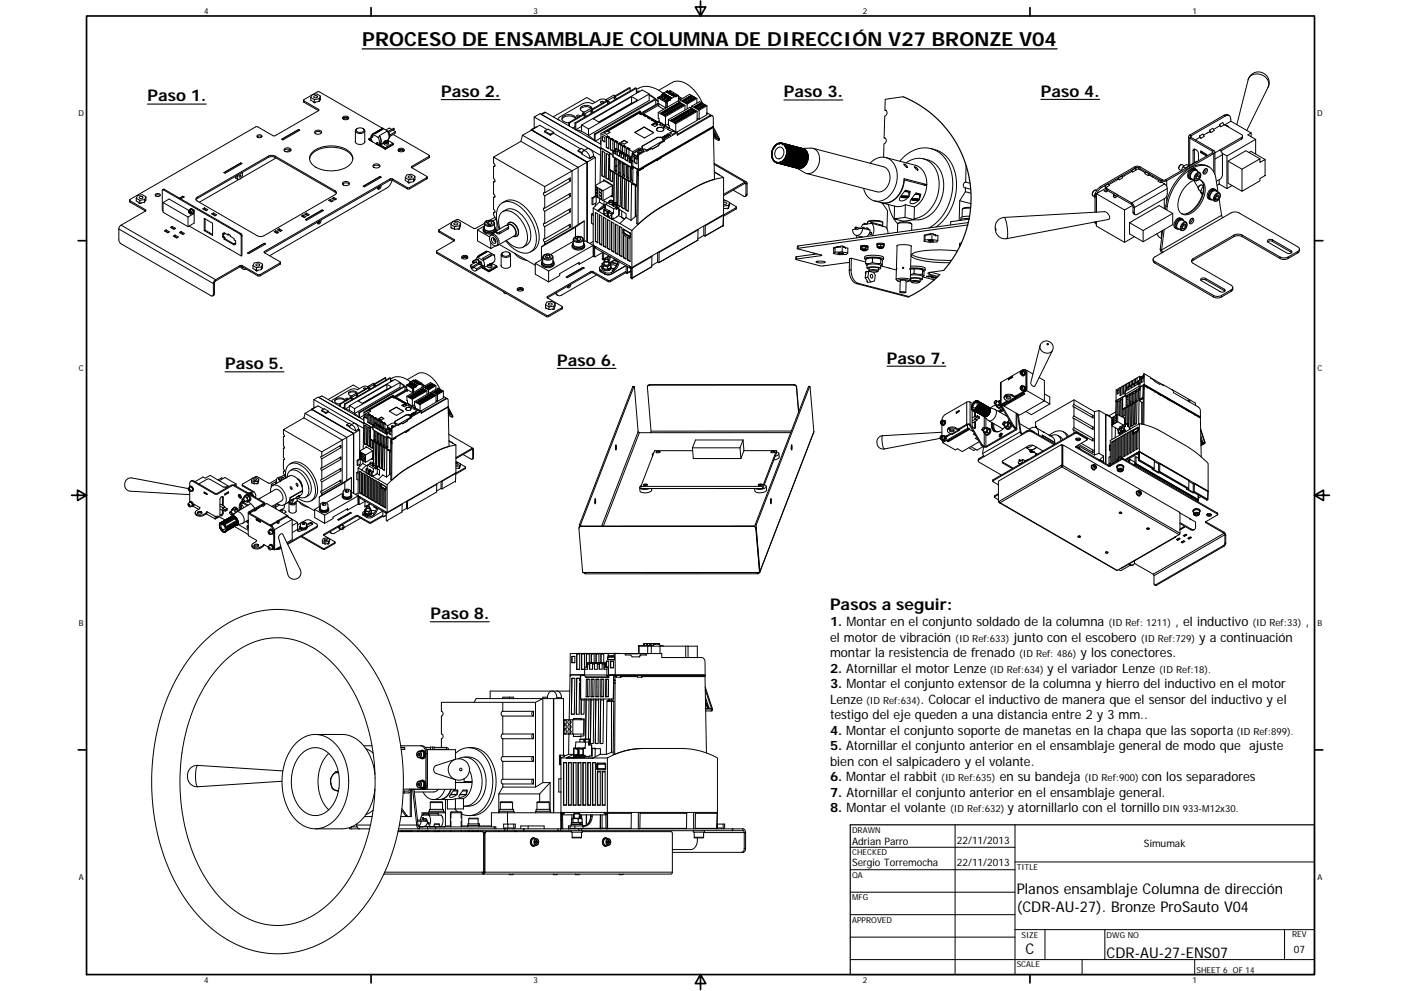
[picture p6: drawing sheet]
<svg xmlns="http://www.w3.org/2000/svg" width="594mm" height="420mm" viewBox="0 0 594 420" stroke-linecap="round" stroke-linejoin="round" font-family="sans-serif">
<defs><g id="words">
<text font-size="8.2" x="153.6" y="19.4">PROCESO DE ENSAMBLAJE COLUMNA DE DIRECCIÓN V27 BRONZE V04</text>
<g font-size="6.9">
<text x="187.1" y="41.1">Paso 2.</text>
<text x="332.4" y="41.3">Paso 3.</text>
<text x="441.3" y="41">Paso 4.</text>
<text x="62.5" y="43">Paso 1.</text>
<text x="236.3" y="155.1">Paso 6.</text>
<text x="376.1" y="154.2">Paso 7.</text>
<text x="95.4" y="156.5">Paso 5.</text>
<text x="182.5" y="262.5">Paso 8.</text>
<text x="352" y="258.5">Pasos a seguir:</text>
</g>
<g font-size="6.3">
<text x="431.1" y="379">Planos ensamblaje Columna de dirección</text>
<text x="431.1" y="386.6">(CDR-AU-27). Bronze ProSauto V04</text>
<text x="434.8" y="404.7">C</text>
<text x="469.2" y="406">CDR-AU-27-ENS07</text>
</g>
<g font-size="5.5">
<text x="352" y="265.5">1. Montar en el conjunto soldado de la columna</text>
<text x="498.3" y="265.5">, el inductivo</text>
<text x="553.6" y="265.5">,</text>
<text x="352" y="272">el motor de vibración</text>
<text x="429.8" y="272">junto con el escobero</text>
<text x="508.5" y="272">y a continuación</text>
<text x="352" y="278.6">montar la resistencia de frenado</text>
<text x="458.2" y="278.6">y los conectores.</text>
<text x="352" y="285.2">2. Atornillar el motor Lenze</text>
<text x="444" y="285.2">y el variador Lenze</text>
<text x="352" y="291.8">3. Montar el conjunto extensor de la columna y hierro del inductivo en el motor</text>
<text x="352" y="298.4">Lenze</text>
<text x="390.3" y="298.4">. Colocar el inductivo de manera que el sensor del inductivo y el</text>
<text x="352" y="304.9">testigo del eje queden a una distancia entre 2 y 3 mm..</text>
<text x="352" y="311.6">4. Montar el conjunto soporte de manetas en la chapa que las soporta</text>
<text x="352" y="318.1">5. Atornillar el conjunto anterior en el ensamblaje general de modo que ajuste</text>
<text x="352" y="324.7">bien con el salpicadero y el volante.</text>
<text x="352" y="331.3">6. Montar el rabbit</text>
<text x="423.9" y="331.3">en su bandeja</text>
<text x="484.2" y="331.3">con los separadores</text>
<text x="352" y="337.9">7. Atornillar el conjunto anterior en el ensamblaje general.</text>
<text x="352" y="344.5">8. Montar el volante</text>
<text x="427.2" y="344.5">y atornillarlo con el tornillo</text>
</g>
<g font-size="4.4">
<text x="361.3" y="358.4">Adrian Parro</text>
<text x="405.8" y="357.8">22/11/2013</text>
<text x="485.1" y="359.2">Simumak</text>
<text x="361.3" y="367.1">Sergio Torremocha</text>
<text x="405.8" y="367.3">22/11/2013</text>
<text x="548.7" y="404">07</text>
</g>
<g font-size="4.1">
<text x="470" y="265.5">(ID Ref: 1211)</text>
<text x="531.1" y="265.5">(ID Ref:33)</text>
<text x="405.1" y="272">(ID Ref:633)</text>
<text x="483.7" y="272">(ID Ref:729)</text>
<text x="432.2" y="278.6">(ID Ref: 486)</text>
<text x="419.7" y="285.2">(ID Ref:634)</text>
<text x="491.5" y="285.2">(ID Ref:18).</text>
<text x="367.3" y="298.4">(ID Ref:634)</text>
<text x="524.3" y="311.6">(ID Ref:899).</text>
<text x="399.2" y="331.3">(ID Ref:635)</text>
<text x="459.9" y="331.3">(ID Ref:900)</text>
<text x="402.9" y="344.5">(ID Ref:632)</text>
<text x="493.1" y="344.5">DIN 933-M12x30.</text>
</g>
<g font-size="3.5">
<text x="86.6" y="5.8">4</text>
<text x="226.3" y="5.8">3</text>
<text x="365.9" y="5.8">2</text>
<text x="505.6" y="5.8">1</text>
<text x="33.2" y="49.4">D</text>
<text x="558.5" y="49.4">D</text>
<text x="33.4" y="157.3">C</text>
<text x="558.6" y="157.3">C</text>
<text x="33.4" y="265.2">B</text>
<text x="558.6" y="265.2">B</text>
<text x="361.3" y="353">DRAWN</text>
<text x="361.3" y="362.5">CHECKED</text>
<text x="431.1" y="368.7">TITLE</text>
<text x="33.4" y="373.2">A</text>
<text x="361.3" y="372.1">QA</text>
<text x="558.6" y="373.2">A</text>
<text x="361.3" y="381.6">MFG</text>
<text x="361.3" y="391.2">APPROVED</text>
<text x="433.2" y="397.5">SIZE</text>
<text x="469.2" y="397.5">DWG NO</text>
<text x="547.9" y="397.4">REV</text>
<text x="431.1" y="410.2">SCALE</text>
<text x="507.3" y="412.4">SHEET 6 OF 14</text>
<text x="86.6" y="416.7">4</text>
<text x="226.3" y="416.7">3</text>
<text x="365.9" y="416.7">2</text>
<text x="505.6" y="416.7">1</text>
</g>
</g></defs>
<g fill="none" stroke="#000" stroke-width=".42">
<path d="M267.2 37.4v1.2M267.2 37.4l-.4-.2-6 3.4M267.2 37.4l-6.2 3.6M269.8 38a8.8 8.8 0 0 1 10.7 1.1l.7 .5M269.8 37.4l-.3-.1-25.7 14.8M269.8 37.4l-25.6 14.9M269.8 37.4v2.2M269.8 38.7h1.5M270.9 39h-1.1M275.3 39.9l-3-1.7-25.7 14.8 2.9 1.7M275.3 39.9l-25.8 14.8M275.3 39.9v2.7l-25.8 14.8v-2.7"/>
<path d="M279.3 38.3l5.9-3.4a7.6 7.6 0 0 1 8.6 2.8l2.5 3.2 1.6 2.9M280.8 39.9l-.1 .5M280.8 39.9l.1 .1M280.9 40h.1M280.9 39.8l-.1 .1M280.9 39.8l.9 .5M280.9 39.8v.6M281 39.7h.1M281 39.7l.9 .6M281 39.7l-.1 .1M281 39.7l1.2 .5M281.2 39.8h.1"/>
<path d="M281.2 39.6l-.2 .1M281.2 39.6v.2M281.2 39.6l1 .6M281.3 39.5h.1M281.3 39.5l-.1 .1M281.3 39.5l.9 .6M281.3 39.5l1 .6M282.5 39h.1M282.5 38.9l-1.1 .6M282.5 38.9v.1M282.5 39l.9 .6M282.5 38.9l.9 .5"/>
<path d="M282.6 38.8l-.1 .1M282.6 38.8l.9 .5M282.6 38.8h.1M282.6 38.8l1 .5M282.8 38.7v.2M282.8 38.7l-.1 .1M282.9 38.7l.8 .7M282.9 38.7l.9 .5M282.9 38.6v.1M282.9 38.6l1 .5M282.9 38.6h.1M283.4 38.8l.7-.4 3.6 2"/>
<path d="M283.4 39.4v.2M283.4 39.6h.1M283.5 39.3l-.1 .1M283.5 39.3h.1M283.6 39.3v.2M283.6 39l.8-.1 .2 .2-.3 .3M283.7 39.7h.1M283.7 39.7l.9 .6M283.7 39.6v.1M283.7 39.6l.9 .5M283.8 38.9v.1M283.8 39.5l-.1 .1"/>
<path d="M283.8 39.5l2.4 1.1M283.8 39.2v.2M283.8 39.5h.1M283.8 39.5l1 .5M283.8 39.3l.2 .2M283.9 39.1h.1M283.9 39.1l-.1 .1M283.9 39.3l-.4 .3M283.9 39.3l.1 .1M283.9 39.1l.6 .1M283.9 39.1v.2M284 39.4h.1"/>
<path d="M284 39.4l-.1 .2M284 39.4l1 .5M284.1 39.3l-.1 .1M284.1 39.3l.9 .5M284.1 39.3l1 .5M284.1 39.3h.1M284.8 39.7l.3-.2a.38 .38 0 0 1 .5 0 .38 .38 0 0 1 .1 .5l-.2 .1M284.9 39.6v.1M285 39.9l-.1 .2M285 39.8v.1M285.1 39.8h.1M285.1 39.8h-.1"/>
<path d="M285.1 39.8l.6 .1M285.1 39.8v.2M285.3 40l-.1 .1M285.3 40l1 .5M285.3 40h.1M285.4 40l.9 .5M529.3 33.8l-4.8 19.1M529.3 33.8a4.6 4.6 0 0 1 8.1-.1 3.2 3.2 0 0 1 .3 3.2M529.3 33.8a4.5 4.5 0 0 1 5.9-3 4.5 4.5 0 0 1 2.5 6.1M537.7 36.9l-9 18.4M109 58l1-.3 1 .3M109.1 57.4l.7-.3a.75 .75 0 0 1 1 .1 .75 .75 0 0 1 0 1l-.6 .2a.75 .75 0 0 1-1-.1 .75 .75 0 0 1-.1-.9z"/>
<path d="M119.5 59l7.1-4.1 .5 .3-7.1 4.1zM126.6 55l-7.1 4.1M126.6 55l.4 .2M126.6 54.9v.1M128.7 42.5l.2 .8M128.9 42.8l6.2 3.6M128.9 43.3l6.2 3.6M128.9 42.8v.5M131.8 41.3l.5-1.1 2.1-.4 1.5 .9-.6 1.2M131.8 41.3v1.2l1.5 1.1M131.8 41.3l1.5 .9M132.3 40.3l-3.5 2 .1 .5"/>
<path d="M132.6 40.1l2.1-1.2h.7l26.8 15.5M133.1 40.8l.7-.3a.59 .59 0 0 1 .8 .7 .59 .59 0 0 1-1 .3l-.6-.4zM133.3 42.2v1.4M133.5 55.7l1.4-.5a.89 .89 0 0 1 1.3 .3 .89 .89 0 0 1-.5 1.3l-.8 .1a1.03 1.03 0 0 1-1.4-1.2zM135.1 46.9l-18.5 10.7h-.7l-6.6-3.8-.8-.1-53.4 30.9v.5M135.1 46.4v.5M135.3 41.9l-2 .3M135.3 41.9v1.1M135.3 43l-2 .6M135.7 42.2v.2M135.7 42.4v-.3l-.4 .9M135.9 40.7l-.2 1.7"/>
<path d="M136.3 56.3l-1.6-.6-1.2 .6M145.3 50.3l1-.5 1.5 .5M145.5 49.5l1.3-.2a.85 .85 0 0 1 1.1 .8 .85 .85 0 0 1-1.3 .7 .87 .87 0 0 1-1-.2 .87 .87 0 0 1-.1-1.1zM145.7 50.6l.8-.5 .6 .1 .3 .4M150.7 55.5v4.8M150.7 59.9a2.27 2.27 0 0 0 3.8 .7l.2-.7M151.1 54.8a1.82 1.82 0 0 1 3.2 .6 1.88 1.88 0 0 1-3.2-.4zM151.5 54.5a1.02 1.02 0 0 0-.8 1.2 1.02 1.02 0 0 0 1.1 .8l1.1 .1a1.3 1.3 0 0 0 1.3-.3 1.3 1.3 0 0 0 .3-1.3l-.6-.5M154.7 55.5v4.8M156.5 59l.2 .4M156.5 58.9v.1M156.5 59l.1 .1"/>
<path d="M156.6 59.1l.1 .2M156.6 59v.1M156.7 59.3l1.1 .6M156.7 58.8v.1M156.7 58.9l-.1 .1M156.7 58.8l.8 .5M156.7 58.8l-.2 .1M156.7 59.3v.1M156.7 59.4l1.2 .7M156.7 58.9l.9 .6M156.7 59l-.1 .1M156.9 59.1l-.2 .2"/>
<path d="M157.3 58.4l-.8 .4M157.3 58.4l-.6 .4M157.5 57.7l.1 .6M157.5 57.7l.1 .1M157.6 57.8v.5M157.9 56.9l2.4 1.3M157.9 56.9a2.34 2.34 0 0 0 0 3.2M158.1 57.5l-.6 .2M158.1 57.5l-.5 .3M158.1 57.5v.6l-.5 .2M159.2 56.6l-.3 .1M160.3 58.2l.5 1.4a1.65 1.65 0 0 1-.5 1.9"/>
<path d="M160.9 57.5l3.3-1.9 .6 1.1a2.73 2.73 0 0 1-.3 2.6M161 57.8l-.7 .4M162.3 54.4l-4.4 2.5M162.3 54.3l2.4 1.4M162.3 54.3v.1M162.3 54.3l-4.4 2.6M162.4 54.7l-3.5 2M162.4 54.5l-3.2 2.1M162.4 54.5l-.1 .1M162.4 54.5l-3.4 2M163.1 59.9l.3-.1a.66 .66 0 0 1 1-.1 .66 .66 0 0 1-.1 1 .66 .66 0 0 1-.9-.1l-.4-.3zM163.6 59.9l.3 .4 .2-.3"/>
<path d="M164.5 59.3l-.6 .4M164.5 59.3l.1 .3M164.6 59.6l-.3 .2M164.6 59.6l2 1.1M164.7 55.7l.5 1a1.89 1.89 0 0 1-.4 2.2M164.7 55.7l-.3 .2M165.2 57l.3 .1M165.5 57.1l-.2 .6M166.1 54.9l-1-.6-1.4 .8M166.6 55.1l-1.7 1M166.6 55.1l1.1 .7v.4l-2.4 1.6M166.6 55.1l.6-.3-.1-.4-2.4 1.3"/>
<path d="M166.7 57l15.2 8.8v.5M167.7 55.8l-2.2 1.3M220.9 59.9l-11.6 6.7 21.7 12.5 11.6-6.6M220.9 59.9l21.7 12.6M221.6 57.3l3.8-2.1 23.5 13.6-3.8 2.2M221.6 57.3l23.5 13.7M221.6 57.3l-.7 2.6M225.5 55.1l23.5 13.6 3.4-2-.7-.4-1.6 1M225.5 55.1h.1M225.5 55.1l23.5 13.6M225.5 55.1l-.1 .1M225.9 54.8l-.9 .6"/>
<path d="M226.5 49.6v4.7M226.5 49.6l2.5-1.4 25.8 14.9M226.5 49.6l23.4 13.5M227.6 53.9l-2.2 1M231 55.6l2.4 1.3M231 55.6l1.4-.8 2.4 1.3M231 55.6v.4l2.4 1.3M231.4 47.7l5.8 3.3M231.4 47.7l-.5-.1-1.5 .8M231.4 47.7l-1.8 .8M232.1 55l-3.2-1.9-3.4 2M233.4 56.9v.4"/>
<path d="M234.8 56.1l-1.4 .8M234.8 56.1v.4M234.8 56.5l-1.4 .8M234.8 56.5l11.4 6.6M237.1 50.9l17.7 10.3M241.5 52.2v1.3M243.8 53.7l-1 .6M243.8 52.1v2.7M243.8 52.1l.4 .2M244 55a15.3 15.3 0 0 1 8.2 4.7M244.1 50.3a3.9 3.9 0 0 0-5.8 .3M244.2 52.3v2.7l2.4-1.4"/>
<path d="M244.3 50.2a3.7 3.7 0 0 0-6-.1 2.35 2.35 0 0 0 2.8 2v1.2M245.7 49.3l-.4-.5a.46 .46 0 0 0-.6 0 .46 .46 0 0 0 0 .7h.7M246.1 46.4a3.2 3.2 0 0 1 4.9-.1 2.5 2.5 0 0 0-3.8-1.4 1.27 1.27 0 0 0-1.1 1.4 1.27 1.27 0 0 0 1.4 1.1l.4 .1M246.6 53v2.7M247.1 48v.6M247.7 48.6v1.2M247.7 48.6l-.3-.2-6.3 3.6 .4 .2M247.7 48.6l-6.2 3.6M247.7 48.4v.5M247.7 48.9l.5-.2 .5 .6M247.7 48.9l.5 .6M250.6 47.2v1"/>
<path d="M250.6 47.2l.5 .7M251.1 46.5v.4M251.1 46.5l-3.4 1.9M251.1 46.5l-.7-.4-3.3 1.9 .6 .4M251.1 46.9l-.5 .3M251.1 46.9l.5 .7M252 56.8l.3 .2M252 56.8v2.7M252.3 43.4l-3.5-2-14.2 8.1M252.3 57v2.8M254.7 59.8l.1 .1M254.7 59.8v1.3"/>
<path d="M254.8 59.7l-.1 .1M254.8 58.4l-2.4 1.4M254.8 56.6v6.3M254.8 56.6l2.3 1.3M255.4 59.5l1 .7M255.4 59.5v-1.8l1 .7v1.8M255.5 57.8v1.7M255.5 59.5l.9 .6M255.5 59.5h-.1M255.9 43.5a.54 .54 0 0 0-.6-.6 .54 .54 0 0 0-.5 .7l.8 .1M257 42.2v.7M257 42.4l-1.9-.4-3.8 2-2.2-.5-2.1 .5-9.5 5.5-1 1.1"/>
<path d="M257.5 55.5l-1.5 .8 1.2 .7 1.5-.9M257.5 57.8h.1M257.5 55.4l13.3-7.7 1.3 .8-1.3-.5-13.1 7.5zM257.5 55.4v.1M257.6 57.7l.8 .7-.9-.6-.4 .2M257.6 57.7l-.5 .2v4.6M257.6 57.7h.1M257.6 57.7l1 .6-.5 .2v4.6l-1-.6M257.6 57.7l.9 .6M257.6 42.9l-.3-.2-6.4 3.7M257.6 42.9l-6.5 3.8M257.6 42.9v1.2"/>
<path d="M257.6 43.2l.5 .6M257.6 43.2l.5-.3 .5 .7M257.7 55.5v.1M257.7 55.6l1 .5M258.6 56.2l-1.1-.7-1.4 .8M258.8 58.9l-1.7-.9v4.4M258.9 58.9l.3-.1 .9 .5M259.2 58.8h.1M259.3 58.7l-.5 .2v4.6M259.3 58.7h.1M259.3 58.7l1 .5M259.9 59.5l-1-.6v4.5"/>
<path d="M259.9 59.5l.6 .4M260.2 59.3l-1-.5 1 .5M260.3 59.2l-.4 .3v4.6M260.5 41.5v.9M260.5 41.5l.5-.3v-.4l-3.3 1.9-.1 .5M260.5 41.5l.5 .7M260.5 59.9l.2 4.3M260.6 59.9l1 .6M260.9 59.8h.1M260.9 59.8l-.3 .1M260.9 59.8l.9 .5M261 41.2l.5 .7"/>
<path d="M261 40.8l-.7-.5-3.3 1.9 .7 .5M261 59.6v.1M261 59.6l-.5 .3M261 59.7l-.1 .1M261 59.6l1 .6-.4 .3M264.7 59.5l1.4 .8-1.4 .8-1.4-.8 1.4-.7M264.7 59.6l1.3 .7M264.7 59.6l-1.3 .8M267.8 41l2.5 1.4-16.2 9.4-2.6-1.4 16.3-9.4v2.7M268 43.8l-14.1 8M269.2 56.2l4-2.2 4 2.3M269.3 56.1v.1"/>
<path d="M269.3 56.1h.1M270.8 48l-13.1 7.6M270.8 48l1.1 .6M270.8 48h.1M271.2 47.8l1.1 .6M271.3 47.8h-.1M271.3 47.8h.1M271.6 47.3l-.3-.2-16.5 9.5M272.1 48.5l.9 .3M272.1 48.5h.1M272.1 48.5l-.2 .1M272.9 48.3l6.3 3.6-6.3-3.6-.3 .2"/>
<path d="M273 48.8l1 .6M273 48.8l-.2 .1M273 48.7l-.2 .2 1.9 .9M273 53.9h.3M273 53.9v.1M273 53.9l-3.7 2.2M273.3 53.9l3.8 2.3M273.3 53.9v.1M274.7 49.8l1 .6M274.7 49.8l-.2 .1M274.7 49.7l-.2 .2 3.6 1.9M275.3 40.3l2.7 1.8"/>
<path d="M275.3 40l3.8 2.8M276.2 50.9l1.2 .5M277.1 56.2l-3.8 2.3-4-2.3M277.1 56.2h.1M277.7 52.3l1.1 .7-1.1-.6M277.7 52.3v.1M277.7 52l1.4 .8-1.4 .9-1.4-.9 1.4-.8v.3M277.7 52.4l-1.1 .6M277.7 52.4h.1M277.9 51.9l.9 .3M278.1 42.2l-.4-.2-25.7 14.8M278.1 42.2l1 .9"/>
<path d="M278.1 42.2l-25.8 14.8M278.1 42.2v2.1M278.1 51.7l-.2 .1M278.5 54.5l1.5-.6a1 1 0 0 1 1.1 .3 1 1 0 0 1 .2 1.2l-1.3 .3a1.08 1.08 0 0 1-1.5-1.2zM278.6 58.4h.1M278.6 58.4l-6.1 3.5M278.9 54.2v.1M278.9 41.4l.2 2.4M278.9 55.5a.82 .82 0 0 1-.3-1.1 .82 .82 0 0 1 1.1-.3h.6a.82 .82 0 0 1 1 .3 .82 .82 0 0 1-.3 1.1M278.9 41.4l3.6 2M279.1 43.8l-7.4 4.3-.1-.8-.5 .3 .2 .2M279.1 47.6v2.5l.4 .2v1.2l1.9 1.3"/>
<path d="M279.1 47.6l3.1 1.8M279.3 51.7l.3-.2-.3 .2 .2 .1M279.4 44.5l-6.5 3.8M279.5 51.8l-.9 .5-.7-.5M279.5 51.8l1 .5M279.6 41.5l-.1 .1M279.6 41.3h.3M279.6 41.3v.2M279.6 52.8l.8-.4 1 .6M279.9 41.1l.6 .4-.7 .2-.3-.1 .1-.3M279.9 58.3l-1.3 .1M279.9 58.3v.1"/>
<path d="M279.9 41.3l-.3 .2M279.9 41.3l.4 .3M280 48l.6-.4 .9 .6-.6 .3zM280.2 58.1l-.3 .2M280.2 58.1v.1M280.2 58.1l1 .6-.4 .2 .8 .5M280.3 40.9l.6-.2 .4 .3-.6 .3zM280.4 41.1h.9M280.5 52.3l1.7 .9M280.5 52.3l-.9 .5 1 .6 .9-.5 .6 .5M280.5 52.3v.1M280.5 40.8v.3"/>
<path d="M280.6 48.1l.6 .2M280.6 48.1l-.3 .1M280.6 47.6v.5M280.7 40.4l-1.8 1M280.7 40.4h.1M280.8 42l.2-.2-.2 .4M280.8 42.2l-.1 .1M280.8 42v.2M280.8 47.5l.6-.3 .9 .5-.6 .3zM280.8 58.9l.9 .5v.4M280.9 40l-.1 .4M280.9 40.3l-.1 .1"/>
<path d="M280.9 40.4l.9 .5M281 58.1l.2-.1 1 .5-.3 .2zM281 58.2l1.1 .3M281 41.8l.7 .4-.7 .2-.2-.4M281 42l.5 .3M281.1 58.7l-.9-.5-1.4 .1-6.6 4M281.2 58h.1M281.3 53.8l.8-.4 1 .6M281.4 47.6l.6 .3M281.4 47.6l-.3 .2M281.4 47.2v.4M281.5 46.3l-2.1-1.2v-1.1l-7.4 4.2"/>
<path d="M281.6 41.8h.8M281.6 47.1l.6-.4 .9 .5-.6 .4zM281.6 59.7l-2 1.2-.4 .8M281.6 59.7l.1 .1M281.6 59.4v.3M281.6 59.4l-7.4 4.2M281.7 41.5v.3M281.7 59.8l-1.9 1.1M281.8 40.3v.4M281.8 40.6l.2 .5M281.8 40.6l.3 .1M281.9 40.3h.1"/>
<path d="M281.9 40.3h-.1M281.9 40.3l.1 .1M281.9 40.5l-.1 .1M281.9 48.4l-.6 .4 .7 .3 .5-.4-.6-.3v.4M281.9 48.8l-.3 .2M281.9 48.8l.3 .2M281.9 40.5l.2 .2M281.9 57.6l-.2 .1 .9 .6 .3-.2M281.9 57.6l-.2 .2M281.9 57.6h.1M281.9 57.6l1 .5M281.9 57.6l.9 .5"/>
<path d="M282 42.9h-.1M282 42.7l.3-.2-.3 .4M282 42.7v.2M282 40.4h.1M282.1 40.7l-.1 .4M282.1 41l-.1 .1M282.1 41l.8 .6M282.1 40.5v.5M282.1 40.5l.9 .5M282.1 53.3l-.8 .5 1.1 .6 .8-.5 .7 .5M282.1 40.4v.1M282.1 40.4l1 .6"/>
<path d="M282.2 40.4h.1M282.2 40.4h-.1M282.2 40.4l.9 .6M282.2 49.4v3.8M282.2 47.1l.6 .3M282.2 47.1l-.3 .2M282.2 46.7v.4M282.2 40.1h.1M282.2 40.1v.1M282.3 42.5l.6 .4-.7 .2-.2-.4M282.3 40.1h.1M282.3 42.7l.4 .3"/>
<path d="M282.3 40.2h.1M282.3 40.1v.1M282.3 40.2l-.4 .3M282.3 45.7h.1M282.4 40.5l1.9 1.1M282.4 57.4l1.1 .3M282.4 40.4v.1M282.4 46.6l.7-.4 .8 .5-.6 .4zM282.4 40.3v.2M282.4 40.3l1 .6M282.5 43.4v.3l.4-.3v2.1M282.5 43.7l-.2 2-3.2-1.9"/>
<path d="M282.5 40.2l-.1 .1M282.5 40.2l.9 .5M282.5 40.2h.1M282.5 40.2l1 .5M282.7 57.1v.1M282.7 57.1l-.3 .2M282.7 57.1l.9 .6-.3 .2-.9-.6M282.8 48.3l-.4 .2M282.8 47.9l.5 .5-.6 .2-.6-.3 .7-.4v.4M282.8 48.3l.3 .2M282.8 42.3l.8-.1a.43 .43 0 0 1-.4 .5 .43 .43 0 0 1-.4-.4zM282.8 42.5h.8"/>
<path d="M282.8 43.5v2.1M282.9 42.2v.2M283 54.8l1 .6 .9-.5M283 41v.4M283 54.8l.8-.5 1.1 .6M283.1 41.3l.1 .5M283.1 46.6l.5 .3M283.1 46.2v.4M283.1 46.6l-.3 .2M283.1 41h.1M283.1 41h-.1M283.1 41l.1 .1"/>
<path d="M283.1 41.1v.2M283.1 57l.3-.2 .9 .5M283.1 41.1l.2 .2M283.2 41.1h.1M283.3 46.1l.6-.4 .9 .5-.6 .4zM283.3 41.7l-.1 .1M283.3 41.2v.6M283.3 41.2l.9 .5M283.3 41.8l.9 .4M283.3 41.1v.1M283.3 41.1l1 .6M283.4 41.1h-.1"/>
<path d="M283.4 40.9l-.1 .1M283.4 56.7l.9 .6-.3 .2-.9-.6 .3-.1M283.4 40.7h.1M283.4 40.7v.2M283.4 40.7l.1 .3M283.5 52.5l-1.3 .7M283.5 50.7v2.5l.3 .2v.9M283.5 50.7l3 1.8M283.5 40.9h.1M283.5 40.9l-.4 .2M283.6 47.5l-.7 .3 .8 .4 .5-.4-.6-.3v.4M283.6 47.9l-.3 .1"/>
<path d="M283.6 47.9l.3 .1M283.6 41.1l-.1 .1M283.6 41l1 .5M283.6 41v.2l.9 .5 .1-.2M283.7 40.9l-.1 .1M283.7 40.9h.1M283.7 40.9l1 .5M283.9 54.3l-.9 .5M283.9 46.2l.6 .2M283.9 45.7v.5M283.9 46.2l-.3 .1M284 56.3l1.4-.8 1.2 .7-1.4 .8z"/>
<path d="M284.1 45.6l.6-.3 .9 .5-.6 .3zM284.2 42.4l-1.7 1M284.2 41.7v.3M284.3 41.9l-.1 .5M284.3 41.9v.1M284.3 41.7h-.1M284.3 41.6v.1M284.3 41.8v.1M284.3 51.1l.6-.4 .9 .5-.6 .4zM284.3 41.8l.1 .1M284.3 41.7l.1 .1M284.4 41.8h.1"/>
<path d="M284.4 47l-.6 .3 .7 .4 .5-.4-.6-.3v.4M284.4 47.4l-.3 .2M284.4 47.4l.3 .2M284.4 41.9l-.2 .5M284.6 41.5h.1M284.6 41.4v.1M284.6 41.4l.1 .1M284.6 40.3h.1M284.7 40l-.1 .3M284.7 41.5l-.4 .3M284.7 40l.1 .2M284.7 45.7l.6 .3"/>
<path d="M284.7 45.7l-.3 .1M284.7 45.3v.4M284.7 40h.1M284.9 40.4h.1M284.9 54.9l2.3 1.3M284.9 51.1l.6 .3M284.9 50.7v.4M284.9 51.1l-.3 .2M284.9 45.1l.6-.3 .9 .5-.6 .4zM284.9 40.3v.1M284.9 40.3l.9 .5M284.9 40.4l.9 .6"/>
<path d="M285 40.2l-.1 .1M285 40.2h.1M285 40.2l1 .5M285.1 40l.1 .1M285.1 40l-.4 .3M285.1 50.6l.6-.4 .9 .6a1.09 1.09 0 0 1-1.5-.2zM285.2 40.1h.1M285.2 46.9l-.3 .2M285.2 46.5l.6 .4-.6 .3-.6-.3 .6-.4v.4M285.2 46.9l.3 .2M285.2 40.2h.1M285.2 40.3h.1"/>
<path d="M285.2 40.1v.2M285.2 40.1l1 .5M285.4 55.5l.1 .1M285.5 45.2l.6 .3M285.5 45.2l-.3 .2M285.5 44.8v.4M285.7 50.6l.6 .3M285.7 50.6l-.3 .2M285.7 50.2v.4M285.7 44.7l.7-.4 .8 .5-.6 .4zM285.8 41h.1M285.9 40.7l-.1 .3"/>
<path d="M285.9 40.7h.1M286 50.1l.6-.4 .9 .6-.7 .3zM286 40.7v.2M286 40.9h.1M286.1 46l-.7 .4 .7 .3 .5-.3-.5-.4v.4M286.1 46.4l-.4 .2M286.1 46.4l.3 .2M286.1 40.4l.2-.2a.37 .37 0 0 1 .5 0 .37 .37 0 0 1 .1 .5l-.5 .1M286.1 40.3v.1M286.2 45.9l.7-.3 .6 .4-.7 .2zM286.2 40.5v.1M286.3 40.7l-.5 .3"/>
<path d="M286.3 40.7h.1M286.3 51.5l-.7 .3 .7 .4 .5-.4-.5-.3v.4M286.3 51.9l-.3 .1M286.3 51.9l.3 .1M286.3 40.7l.1 .1M286.3 40.5h.1M286.3 40.5h-.1M286.3 40.5l.6 .1M286.3 40.5v.2M286.4 40.8l-2 1.1M286.4 40.8h.1M286.4 44.7l.5 .3"/>
<path d="M286.4 44.3v.4M286.4 44.7l-.3 .2M286.4 40.8l.1 .3 1.2-.7v2.7M286.4 51.4l.7-.4 .6 .3-.5 .4zM286.5 52.5v3.4M286.6 50.2l.5 .2M286.6 50.2l-.3 .1M286.6 49.7v.5M286.6 46.1h.6M286.6 56.2l-1.1-.6-1.5 .7M286.8 49.6l.6-.3 .9 .5-.6 .3zM286.8 51.6h.6"/>
<path d="M286.9 45.6v.4M286.9 44.4l.9 .1M287.1 51v.4M287.2 56.2l-5.5 3.2M287.2 43.8l-.6 .4 .9 .5 .6-.4-.9-.5v.5M287.4 49.7l.6 .3M287.4 49.7l-.3 .2M287.4 49.3v.4M287.4 43.7l.6-.3 .9 .5-.6 .3zM287.6 49.1l.6-.3 .9 .5-.6 .4zM287.7 40.9l.2 .1M287.7 43.9l.9 .2"/>
<path d="M287.7 45.5l-.3 .2M287.7 45.1l-.6 .3 .7 .4 .5-.4-.6-.3v.4M287.7 45.5l.3 .2M287.9 50.9l-.3 .2M287.9 50.5l-.6 .4 .7 .3 .5-.3-.6-.4v.4M287.9 50.9l.3 .2M288 41l.6 .4M288 41l-.3 .1M288 43.4v.4M288.2 49.2l.6 .3M288.2 49.2l-.3 .2M288.2 48.8v.4"/>
<path d="M288.3 42.4l3.1 1.7M288.3 42.4v1M288.4 48.7l.6-.4 .9 .6a1.09 1.09 0 0 1-1.5-.2zM288.5 44.6l-.6 .4 .7 .3 .5-.4-.6-.3v.4M288.5 45l-.3 .2M288.5 45l.3 .2M288.6 41.4l.1 .1M288.6 41.4l-.6 .4 .6 .4M288.7 50l-.6 .4 .7 .4 .5-.4-.6-.4v.4M288.7 50.4l-.2 .2M288.7 50.4l.3 .2M288.9 49.9l.7-.3 .5 .3-.5 .4z"/>
<path d="M289 48.7l.6 .3M289 48.7l-.3 .2M289 48.3v.4M289.1 42.7l.6-.3 1 .5-.7 .3zM289.3 41.8l-.7-.3-.6 .3M289.3 50.1h.6M289.3 48.2l.6-.4 .9 .6-.7 .3zM289.4 44.5l-.4 .2M289.4 44.1l-.7 .4 .7 .3 .5-.4-.5-.3v.4M289.4 44.5l.3 .2M289.6 49.6v.4M289.7 42.8l.6 .3"/>
<path d="M289.7 42.8l-.3 .1M289.7 42.4v.4M289.9 48.3l.5 .2M289.9 48.3l-.3 .1M289.9 47.8v.5M290 42.2l.6-.3 .9 .5-.6 .4zM290.1 47.7l.6-.3 .9 .5-.6 .3zM290.4 49.5l-.3 .2M290.4 49.1l-.7 .4 .8 .3 .5-.4-.6-.3v.4M290.4 49.5l.3 .2M290.4 44.7l-8.2 4.7M290.4 44.7l-3-1.8-8.3 4.7"/>
<path d="M290.4 44.7v2M290.6 42.3l.6 .3M290.6 42.3l-.3 .2M290.6 41.9v.4M290.7 47.8l.6 .3M290.7 47.8l-.3 .2M290.7 47.4v.4M290.8 41.8l.6-.4 .9 .5-.6 .4zM290.9 47.2l.6-.3 .9 .5-.6 .4zM291.1 43.5l-.3 .2M291.1 43.1l-.7 .4 .8 .3 .5-.3-.6-.4v.4M291.1 43.5l.3 .2"/>
<path d="M291.2 48.6l-.6 .4 .7 .3 .5-.3-.6-.4v.4M291.2 49l-.3 .2M291.2 49l.3 .2M291.4 44.1v2M291.4 41.8l.6 .3M291.4 41.8l-.3 .2M291.4 41.4v.4M291.5 47.3l.6 .3M291.5 47.3l-.3 .2M291.5 46.9v.4M291.9 41.5l.9 .1M291.9 42.7l-.6 .3 .7 .4 .5-.4-.6-.3v.4"/>
<path d="M291.9 43.1l-.3 .1M291.9 43.1l.3 .1M292 47l.9 .1M292.1 48.5l-.3 .2M292.1 48.1l-.7 .4 .7 .4 .5-.4-.5-.4v.4M292.1 48.5l.2 .2M292.1 42.5l.6-.3 .6 .4-.6 .3zM292.2 40.9l-.6 .4 .9 .5 .6-.3-.9-.6v.4M292.3 46.4l-.6 .4 .9 .5 .6-.4-.9-.5v.4M292.5 42.8h.5M292.7 41l.9 .1M292.7 42.2v.4"/>
<path d="M292.9 47.6l-.7 .4 .7 .4 .5-.4-.5-.4v.5M292.9 48.1l-.3 .1M292.9 48.1l.3 .1M292.9 46.5l.8 .1M293 40.5l-.6 .3 .9 .5 .6-.3-.9-.5v.4M293.2 45.9l-.6 .4 .8 .5 .7-.3-.9-.6v.5M293.4 45l3.1 1.8M293.4 45v.9M293.6 42.1l-.3 .2M293.6 41.7l-.7 .4 .8 .3 .5-.4-.6-.3v.4M293.6 42.1l.3 .2M293.7 47.2l-.7 .4 .8 .3 .5-.4-.6-.3v.4"/>
<path d="M293.7 47.6l-.3 .2M293.7 47.6l.3 .2M293.7 41.6l.7-.4 .6 .4-.5 .3zM294.1 41.8h.6M294.2 45.3l.6-.3 .9 .5-.6 .3zM294.4 41.2v.4M294.5 46.7l.6 .4-.6 .3-.6-.3 .6-.4v.4M294.5 47.1l-.3 .2M294.5 47.1l.3 .2M294.8 45.4l.6 .3M294.8 45.4l-.3 .2M294.8 45v.4"/>
<path d="M295 44.9l.6-.4 .9 .5-.6 .4zM295.5 41.7l-4.1 2.4M295.5 41.7l-3.1-1.7-4.1 2.4M295.5 41.7v2.1M295.6 47.2l-3-1.7-9.1 5.2M295.6 47.2v3.8l-8.7 5.1M295.6 47.2l-9.1 5.3M295.6 50.1l.3 .2M295.6 44.9l.6 .3M295.6 44.9l-.3 .2M295.6 44.5v.4M295.9 50.2l.6 .4"/>
<path d="M295.9 50.2v.1M296.1 50.4l-.5 .3M296.2 45.7l-.7 .4 .7 .4 .5-.4-.5-.4v.5M296.2 46.2l-.3 .1M296.2 44.6l.8 .1M296.2 46.2l.3 .1M296.5 46.8v3.8M296.5 44l-.6 .4 .8 .5 .7-.3-.9-.6v.4M297 45.3l-.7 .4 .8 .3 .5-.4-.6-.3v.4M297 45.7l-.3 .1M297 45.7l.3 .1M297 44.2l.3-.2 .6 .3"/>
<path d="M297.3 43.6l-.6 .3 .9 .5 .6-.3-.9-.5v.4M297.8 45.2l-.3 .2M297.8 44.8l.6 .4-.6 .3-.6-.3 .6-.4v.4M297.8 45.2l.3 .2M298.6 44.7l-.2 .2M298.6 44.3l.6 .4-.6 .3-.6-.3 .6-.4v.4M298.6 44.7l.3 .2M299.8 44.9v3.8l-3.3 1.9M299.8 44.9l-3.1-1.8-3.3 1.9M299.8 44.9l-3.3 1.9M299.8 47.8l1.9 1.1M299.9 48.2l-.1-.2v.3"/>
<path d="M300.9 49l-13.7 8M300.9 49l.6-.1 .6 .2M300.9 49l.4 .2M301.3 49.2l-14.1 8.2v-1.2M301.3 49.2a.72 .72 0 0 1 .8 0 .72 .72 0 0 1 .4 .7v3.6M302.4 53.8l.1 .3M302.4 53.8l-22.2 12.9v.2M302.4 53.8h.1M302.4 53.8l2.6 5.4M302.5 54.1l-22.3 12.8M302.5 54.1l.5 21.9a36.4 36.4 0 0 0-8.9 3.8M302.5 54.7l2.3 4.3"/>
<path d="M302.5 56.5l.2-.2 .4 .7M302.5 55.9l1.2 2.4M302.5 56.7l.3 .6M302.5 57.7l2.3 1.3M302.5 57.8l2.3 1.3M302.6 58.4l1.9 1.1 .3-.4M302.8 57.3l.2 .2M303.1 57l.1 .2M303.1 57l-.3 .3M303.2 57.8l.3 .3M303.2 57.2l-.2 .3 .2 .3M303.4 57.5l-.2 .3"/>
<path d="M303.5 58.1l.2 .2M303.7 58l-.2 .1M303.8 58.2l-.1 .1M304.8 59v.1M305 59.2l-.2 .2M305 59.2l-.3 .3M374.9 58.5l.5 .2M375.2 46.7l.6 .2M383 41l-7.6 1.1-.2 4.6a1.27 1.27 0 0 1 1 1.3 1.27 1.27 0 0 1-1 1.2l-.3 9.3a1.26 1.26 0 0 1 1 1.3 1.26 1.26 0 0 1-1.1 1.2l-.1 5.7M504 57.9v12.3M504.5 58.6l9.6 5.5M504.5 57.3a.69 .69 0 0 0-.5 .6 .69 .69 0 0 0 .5 .7"/>
<path d="M504.5 58.6v11.7M504.5 57.3l.6 .3M505.1 58.3l9.6 5.5M505.1 57.6l-.3 .3 .3 .4M505.1 57.6v.7M505.1 58.3l-.6 .3M508.6 57.6l.6 1M508.6 58.3l.6 .3M508.6 58.3l-1.7 1M508.6 57.6l1.4-.8 .6 1-1.4 .8M508.6 57.6v.7M512.2 56.2l-1.9 1.1"/>
<path d="M512.2 56.2v.1M512.9 55.2l1.4-.8 .6 1-1.4 .8M512.9 55.2v.7M512.9 55.2l.6 1M512.9 55.9l.6 .3M512.9 55.9l-.8 .4M517.1 52.8l.6 .9M517.1 53.4l.6 .3M517.1 52.8l1.4-.8 .5 .9M517.1 52.8v.6M517.1 53.4l-2.5 1.5M519 52.9l-1.3 .8"/>
<path d="M519 52.9l7.4 4.1a.68 .68 0 0 1 .5 .7 .68 .68 0 0 1-.5 .6M519.1 48.9l.5 .3M519.1 48.9l1.1-.4 1 .5M519.1 48.9l-14.6 8.4M519.3 53l2.7-1.6 8.5 5M519.6 49.2a1.39 1.39 0 0 1 1.6-.2 1.39 1.39 0 0 1 .7 1.5v1M519.6 49.2l-14.5 8.4M519.9 53.3l1 .3-.2 .1M520.2 53.1v.3M526.4 58.3l-9.2 5.3M526.4 58.3v.7M526.4 59l-8.7 5"/>
<path d="M526.9 57.7v.8l-.5 .5M530.5 56.4v1.6M530.5 56.4l-1.4 .8 3.3 1.9M532.4 59.1l-12.1 7v13.8l2.2-1.2M532.4 59.1v6.2M94.9 73.2l7.2-4.1 .5 .3-7.1 4.1zM99.9 74.7v.8l.9 .5M100.3 74.5l.3 .2M100.6 74.7l.2 1.3M101 74.1l-.4 .6M101.5 75.9l-17 9.8M101.6 74.2a.34 .34 0 0 1 .4 .3 .34 .34 0 0 1-.2 .4 .34 .34 0 0 1-.4-.2z"/>
<path d="M102.1 69.1v.1M102.5 69.4l-.4-.2-7.1 4M102.7 73.2l.1 1.2-.9 1.5-1.1 .1M113.8 66.7l1.2-.3 1.6 .3M113.8 66.2v.5M113.8 66.2l1.2-.3 1.6 .3M113.8 66.2l-30.2 17.4M113.8 66.7l-30.2 17.5M116.6 66.2v.5M116.6 66.7l25.5 14.7M116.6 66.2l25.5 14.7M117 67l-14.9 8.6"/>
<path d="M120.5 63.8l1.3-.6 1.1 .2 .5 .4M120.6 63.2l1.3-.5a.96 .96 0 0 1 1.1 .2 .96 .96 0 0 1 .2 1.1l-1.6 .4a.93 .93 0 0 1-1-1.2zM123 63.5l-1.5 .9M131.3 67.4a7.3 7.3 0 0 1 7-4.8 11.1 11.1 0 0 1 10.9 3.6l.4 1.2M132.4 64.6a13 13 0 0 1 16.2 .2 3.9 3.9 0 0 1-1.9 6.3 13.5 13.5 0 0 1-14.5-1.6 3.4 3.4 0 0 1 .2-4.9zM145.3 78.1l1.2-.6 .9 .1 .7 .5M145.3 77.5l1.4-.5a.96 .96 0 0 1 1.1 .2 .96 .96 0 0 1 .1 1.1l-1.2 .4a1.05 1.05 0 0 1-1.4-1.2zM154 79l7.1-4.2 .5 .3-7.1 4.1zM157.9 60.1l1.6 1M158.2 70.6l1.3-.6 1.1 .2 .5 .4M158.4 69.8l1.2-.3a.96 .96 0 0 1 1.2 .2 .96 .96 0 0 1 .1 1.1l-1.3 .4a.97 .97 0 0 1-1.1-.2 .97 .97 0 0 1-.1-1.2zM159.5 60.7l.2 .5"/>
<path d="M159.5 60.7l.2 .1M159.7 60.8v.4M159.8 61.2l.5 .3M160.2 60.5l-.7 .2M160.2 60.5l-.5 .3M160.2 60.5v.5l-.5 .2M160.3 61.5l3 1.7M160.4 61.4l2.9 1.7M160.8 79.1l-.6 .5M161.1 78.9l-.9 1.1M161.1 74.8v.1M161.1 74.9l-7 4.1"/>
<path d="M161.1 74.9l.5 .3M161.1 61.1l.1 .1M161.1 61.1l.4-1.4-.6-2.2 .6 1.2a2.73 2.73 0 0 1-.3 2.5M161.1 61.1l.2 .5M161.2 61.2l.1 .3M161.3 60.9l-.9 .6M161.3 61.5v.1M161.3 61.6l2 1.2M161.3 61.5l2 1.1M161.5 78.6l-.1 1a.62 .62 0 0 1-.7 .7 .62 .62 0 0 1-.5-.9M162.8 60.6l-1.5 .9M162.8 60.3l.1 .8 .8 .4 1-.4v-.8"/>
<path d="M162.8 60.3l.9 .5 .6-.1 .4-.4M162.8 60.3l-1.6 .9M163.3 62.6l.2 .5M163.3 60.1l.8-.1 .1 .3-.3 .2zM163.3 62.8l.1 .2M163.3 62.6v.2M163.3 63.1v.1M163.4 63l-.1 .1M163.4 63l.1 .1M163.4 63h.1M163.5 63.1h.1M163.5 63.1l-.2 .1"/>
<path d="M163.6 60.3l-.1 .1M164.7 60.3a1.03 1.03 0 0 0-.9-.6 1.03 1.03 0 0 0-1 .6M165.4 75.8l-53.3 30.8M165.4 75.8h1M165.4 76.4l-53.3 30.8M165.4 75.8v.6M165.4 76.4h1M166.2 76.3l-.8 2-1.1 1.3-50 28.8M166.4 75.8l6.3 3.7M166.4 75.8v.6M166.4 76.4l6.3 3.7M166.6 60.7l.2 .5"/>
<path d="M166.6 60.7l-3.3 1.9M166.8 61.2l-3.3 1.9M166.8 61.2h.1M166.8 61.2l-3.4 2M168.9 63.9l1.2-.5 1.3 .5M168.9 63.2l1.1-.4a.86 .86 0 0 1 1.1 .2 .86 .86 0 0 1 .1 1.1l-1 .3a.9 .9 0 0 1-1-.2 .9 .9 0 0 1-.3-1zM169.3 64.2l.7-.5 .8 .2 .1 .3M171.9 75.4l.5-1.2 2-.3 1.6 .8-.6 1.2M171.9 75.4v1.1l1.4 1.1M171.9 75.4l1.4 .8M172.7 79.5v.6M172.7 79.5h1"/>
<path d="M173.1 74.9l.8-.3a.54 .54 0 0 1 .8 .4 .54 .54 0 0 1-.8 .5l-.7-.2zM173.3 76.2v1.4M173.7 79.5v.6M174.6 71.1l6.4 3.7v.5M174.6 70.5v.6M175.4 75.9l-2.1 .3M175.4 75.9v1.1M175.4 77l-2.1 .6M175.8 76.3v.1M175.8 76.4l-.4 .6M176 74.7l-.2 1.7M181 75.3l-7.3 4.2"/>
<path d="M181 75.3v.5M181 75.8l-7.3 4.3M181.2 75l-.2 .8M181.9 66.3l-7.3 4.2M181.9 66.3v.6M181.9 66.9l-7.3 4.2M182.1 66.1l-.2 .8M209.3 77.1v5.2l.4 .4a.53 .53 0 0 1 .2 .7 .53 .53 0 0 1-.6 .2M209.3 70.5v5.2l.4 .5a.51 .51 0 0 1 .2 .6 .51 .51 0 0 1-.6 .3M209.3 66.6v2.6l.3 .2a.57 .57 0 0 1 .4 .8 .57 .57 0 0 1-.7 .3M209.9 76.7l-.6 .4M209.9 70.2l-.6 .3"/>
<path d="M231 79.1v2.6M241.3 75.8l.5 1v-1.4l-10.8 6.3M241.8 76.8l-10.8 6.3M242.6 72.5v24.4M245.1 71l-2.5 1.5M245.1 71v24.2M245.1 63.7v.4l1.7 1M245.1 63.7l1.7 1M246.8 65.1a1.2 1.2 0 0 1 1-1.2 1.2 1.2 0 0 1 1.4 .9l.9 2.2M246.8 65.1v.3l3.3 1.9M247.9 63.7l-1.3-.8-1.5 .8M249 68.7v33.9"/>
<path d="M249 68.7l-.1 33.8M249.9 63.1l.4 .2M249.9 63.1l-.8-.1-1.8 1M250.1 67v.3M250.3 63.3l.9 1.1 .5 1.6M250.3 63.3l4.4 2.6M251.7 66l-1.6 1M251.7 66v.3M252.4 66.7v16.4l-1.4 .8M252.6 78.6v.5l3.1 1.8v4.1l-3.1-1.8M252.6 78.6v4.6M252.6 79.2l.8 .5v1.1l-.8-.5 .8-.3"/>
<path d="M254.8 62.9h.1M254.8 63.1l-.4 14.4M254.9 62.9l5 2.7M255.1 62.9l3.3 2M255.1 62.9l-.3 .2M255.3 74.5l1 .6M255.3 74.5h-.1M255.4 64.1l1 .6-.1 10.4-1.1-.6zM255.4 64.1l-.1 10.4M256 76.6l-3.4 2M256 76.6v-.4l3.8 2.3-.1 5-.6-.4 .6 .3M256 76.6l3.6 2"/>
<path d="M256 76.6h.1M256.1 76.3v.3M257 75.5l1 .6M257 75.5h.1M257.1 65l-.1 10.5 1 .6M257.1 65l1 .7 .3 .8M257.1 65.1l-.1 10.4M257.1 62.4l1 .6M257.1 62.4v.1M258.1 67.1l.3 .1M258.4 67.2l-.3-.1-.1 9M258.4 66.4v.8"/>
<path d="M258.4 64.9v7M258.4 71.9l.3 .2-.1 4.4M258.5 64.8l-.1 .1M258.5 65v7l11.5 6.6M258.5 65l1.4 .8M258.5 71.8l-.1 .1M258.7 76.5l1 .6M258.7 65h-.2M258.8 63.5l1.1 .6M258.9 63.4l1 .6M258.9 63.4l-.1 .1M259.6 78.6l-3.9 2.3"/>
<path d="M259.6 78.6v4.2l-3.9 2.2M259.8 72.7l-.1 4.4-1-.6M259.8 72.7l-1.1-.6 1.1 .9M259.8 72.7l.6 .4-.1 12.9M259.9 66.4l8 4.8M259.9 66.4l7.9 4.5M259.9 64.7v1.7M260 64.7h-.1M260 64.1v.6M260.5 67.3l1 .6v5.1l-1.1-.6zM260.5 63.8l.1 .1M260.5 63.8h.1"/>
<path d="M260.5 63.8l-.5 .3M260.6 63.8l.1 .1M260.6 63.9h.1M260.6 63.9v.3M260.9 67.5v4.6M260.9 72.1l-.5 .3M260.9 72.1l.6 .4M261 63.8l-.3-.4v1.1l-.7-.4M261 63.8v1.5l-1-.6M261 63.8l.7 .4M261 63l2.5 1.4M261 63l-.3 .4"/>
<path d="M261 63l2.4 1.4M261.2 62.9l.4 .2M261.2 62.9v.2M261.5 73.9l-1.1-.8 1.1 .6-.2 12.3M261.5 70.2l-.6 .3M261.5 70.4l-.6 .3M261.6 60.5v2.6l-.4-.2M261.6 60.5l.6 .4M261.7 64.2v-.2l1 .8M261.7 64.2v1.5l1 .6M261.7 65.7l1 .6M261.7 65.7h.1"/>
<path d="M261.7 64v1.7M262.2 74.1l-.2 12.9M262.2 74.3v-.2l1 .6M262.2 74.3l1 .6M262.2 74.4l-.2 12.6M262.2 68.3l1.1 .6-.1 5.1-1-.6zM262.3 63.5l1 .6M262.3 63.5h-.1M262.3 60.9l.3-.1 1 .5-.9-.6 .9 .5M262.6 68.5v4.6M262.6 73.1l-.4 .3M262.6 73.1l.6 .3"/>
<path d="M262.6 60.7v.1M262.7 60.6l-.5 .3v2.6M262.7 60.6v.1M262.7 60.6l1 .6-.4 .3v2.6l-1.1-.6M262.7 64.8v1.5M262.7 64.8l.7 .4M263.2 74.7l-.2 12.9-1-.6M263.2 74.7l.7 .3-.3 13M263.2 64.6l1.7 1 .2-.2M263.2 64.6l.1 .1M263.3 69.2l-.7 .4M263.4 65.2v-.2l1.1 .6-.1 .2"/>
<path d="M263.4 65.2l-.1 1.5 1.1 .6v-1.5M263.4 66.7l1 .5M263.4 66.7h-.1M263.4 64.4l-.2 .2M263.4 65v1.7M263.5 64.6l1.5 .9M263.5 64.4v.2M263.5 64.6l-.1 .1M263.5 64.4h-.1M263.9 75.3l-.2 12.7M263.9 69.3l1.1 .6-.1 5.1-1-.6zM264 64.5h.1"/>
<path d="M264.3 69.5v4.6M264.3 61.7h.1M264.3 74.1l-.4 .3M264.3 74.1l.6 .3M264.4 61.6l-.4 .3v2.6M264.4 61.6v.1M264.4 61.6l1 .6-.4 .3v2.6l-1-.6M264.4 65.8l.7 .4M264.9 75.6l-1-.6 1 .9M264.9 75.6l-.2 13-1-.6M264.9 75.6l.7 .4-.2 13 1 .6 .2-13M265.1 66.2v-.3l1 .9"/>
<path d="M265.1 66.2l-.1 1.5 1.1 .6v-1.5M265.1 67.6l1 .6M265.1 67.6l-.1 .1M265.1 65.4l2.3 1.3M265.1 65.9v1.7M265.4 62.2l-1-.5 .9 .6-1-.6-.3 .2-1.7-1v2.6M265.6 76.3l1 .6M265.6 76.3v-.3l1 .6M265.6 76.3l-.2 12.7 1 .6M265.7 62.8l-1.7-.9v2.6M265.7 70.3l1 .6-.1 5-1-.6zM265.7 62.9l.3-.2 .9 .6"/>
<path d="M265.7 65.5l1 .5M265.7 65.5h.1M266 70.5v4.6M266 75.1l-.4 .2M266 75.1l.6 .3M266.1 62.6l-.4 .2v2.7M266.1 62.6l-.1 .1M266.1 62.6l1 .6-.4 .3v2.6l-1-.6M266.1 66.8l.7 .4M266.6 76.6l1.9 1.1v.6M266.8 68.7l1 .5M266.8 68.6l1 .6"/>
<path d="M266.8 68.6v.1M266.9 66.9l-.1 1.7M266.9 66.9l.2 .2M266.9 66.9l-.1 1.8M267.1 68.2l.7 .4M267.1 63.2l-1.1-.5 1 .6M267.3 67.7l.3 .2M267.3 68l.8 .2M267.4 71.2l1 .7-.1 5-1-.6zM267.4 66.7l-.3 .4M267.4 66.7h.1M267.4 66.7l-.3 1.5v-1.1"/>
<path d="M267.6 68.2h.5M267.7 66.2v1.7M267.7 67.9l.7 .4M267.7 67.9l-.1-1.7 .8 .5-.1 1.6M267.7 71.5l.1 4.6M267.8 76.1l-.5 .2M267.8 76.1l.5 .3M267.8 70.9v.2M267.8 71.1l.5-.3-.1 .4M267.8 69.2v1.7M267.8 71.1l.4 .1M268 65.2l.2 .1"/>
<path d="M268 65.2l2.5 1.4M268 65.2v.8M268.1 68.2l.2 .1M268.2 66l2.3 1.4v-.8M268.2 71.2l.3 .2M268.3 64.3l-2.6-1.4v2.6M268.3 65l.1 .2M268.3 70.5l2.4 1.6M268.3 70.7h.1M268.3 70.5v.2M268.3 68.3l-.5 .3v.6M268.3 68.3v2.2"/>
<path d="M268.4 65.2l1.8 1.1M268.5 71.4v-.6l1.7 1M268.6 78.2l1 .5M268.6 78.2l-.8-.3-.2 15.5M268.6 78.1v.1M269.1 68.9l1 .6v-1.9l-1-.6v1.9M269.1 68.9l1 .5M269.1 67.1v1.8M269.4 78.7v13.1M269.4 78.7v13.1l.7-.3M269.6 78.3l-1.1-.6 1.1 .9M269.6 78.3v.6l.6 .4-.2 15.5 .5 .3"/>
<path d="M270.1 78.5l-.1 .1M270.2 71.8h.1M270.2 74l.5 .3zM270.2 72.9v1.1M270.2 71.8l-.2 6.8M270.2 74l-.1 4.7-.5-.4M270.2 71.6l.2 .2M270.2 71.6v1.7l.5 .3M270.3 66.2l-.1 .1M270.3 71.6h-.1M270.3 65.6l.4 .2M270.4 64.8l.5-.3 .7 .3-.4-.5a.45 .45 0 0 0-.7 .1 .45 .45 0 0 0 .1 .6l.5 .1"/>
<path d="M270.4 71.8l.2 .4M270.4 71.7v.1M270.5 66.6l-2.3-1.3v.7l2.3 1.3M270.5 64.5v.2M270.6 72.2l.1 .2M270.7 73.6l-.2 21.5M270.7 65.8v6.1M270.7 63.6l-2.4 1.4M270.7 63.6l.1 .2M270.7 62.9l-2.4 1.4v.7M270.7 62.9v.7M270.7 72.4v1.2"/>
<path d="M270.7 62.9h.9M270.7 63.6h.9l-3.2 1.6M270.7 71.9l31.8-18.4-31.8 18.6M270.7 71.9v.2M271.2 72.2h.1M271.2 72.1l-.5 .3M271.2 72.1l-.1-.2-.5 .3M271.2 72.1v.1M271.5 63.8l1 .5M271.6 62.9l1.2 .7M271.6 62.9v.7l1.1 .6M272.4 62.6l-.3 .2 2.2 .9v.4l1.9-1.1"/>
<path d="M272.4 62.6v.1M272.4 62.7l-.3 .1M272.5 61.9l-.3 .3 .2 .4M272.5 61.9h.1M272.5 71.3l-1.3 .8M272.5 71.3l.2 .1M272.6 71.1l.2 .1M272.6 71.1l-.1 .2M272.6 71v.1M272.7 71.4l-1.4 .8M272.7 71h.1M272.7 71l.1 .2"/>
<path d="M272.8 63.6l.1 .5-2.6 1.5-.1 .7M272.8 63.6v.5M272.8 71.2h.1M272.8 71.2l-.1 .2M274.3 63.7l-3.6 2.1M276.2 63l-1.9 1M278.5 67.6l.1 .2M278.5 67.6l-5.8 3.4M278.5 67.6h.1M278.6 67.9h.1M278.6 67.8l-5.8 3.4M278.6 67.8v.1"/>
<path d="M279.2 61.7l-2.6 1.5M279.3 61.7l-2.6 1.5-.5-.2M279.6 60.9l-.4 .8M279.9 67l-1.3 .8M279.9 67l.2 .1M280 66.8l.2 .1M280 66.8l-.1 .2M280 66.7v.1M280.1 67.1l-1.4 .8M280.2 66.9h.1M280.2 66.9l-.1 .2M294.1 79.8l-13.5 7.8"/>
<path d="M294.1 79.8l.1 .1M302.8 69.2l13.7 8M302.8 69.7l13 7.5M302.9 72.9l1.9 1.1M302.9 73l3.9 2.3a33.6 33.6 0 0 0-12.6 4.6l-17.1 10-4.6 3.6-4.6 4.2M304.6 73.9l.3 .1M304.9 74l.1 .2M306.8 75.3v15.7M315.8 77.2v.5l.5 .3M315.8 77.2a.58 .58 0 0 1 .7-.1 .58 .58 0 0 1 .3 .6M315.8 77.2l-9 5.2M316.3 78l-.5-.3-9 5.3"/>
<path d="M316.3 78v4.7M316.8 77.7v4.7M316.8 77.7l-.5 .3M327.3 66.5h.1M327.3 66.5h.2M327.3 65.5h.1M327.3 65h.1M327.3 65.1v.4M327.4 66h.1M327.4 65.5v.5M327.4 65h.1M327.4 65l-.1 .1"/>
<path d="M327.4 67h.1M327.4 66l-.1 .5M327.4 67h.2M327.4 66.5h.1M327.4 66.5h-.1M327.4 64.5h.1M327.4 64.5l-.1 .5M327.5 66.6l-.1 .4M327.5 66.5v.1M327.6 66.9h.1M327.6 67.4h.1M327.6 66.9l-.2 .1"/>
<path d="M327.6 67v.4M327.6 67.4l.2 .1M327.6 66.9v.1M327.6 67h.1M327.7 63.6l-.4 .8 .1 .1M327.7 63.5h.1M327.7 63.6h.1M327.7 63.5v.1M327.7 67.3l.1 .1M327.7 67.3l-.1 .1M327.8 67.4v.4M327.8 67.4h.1"/>
<path d="M327.8 67.8h.1M327.8 67.8l.2 .1M327.8 67.8h.2M327.8 63.1l-.1 .4M327.9 63.1h.1M327.9 63.1h-.1M327.9 67.7h.1M327.9 67.7l-.1 .1M328 62.6h.1M328 67.8h.1M328 67.8l.1 .4M328 67.7v.1"/>
<path d="M328.1 68.2h.1M328.1 62.7h.1M328.1 62.7l-.2 .4M328.1 62.6v.1M328.2 68.1h.1M328.2 68.3l.2 .2M328.2 68.1l-.1 .1M328.2 68.1v.2M328.2 62.2h.2M328.4 68.5h.1M328.4 62v.1M328.4 62.3l-.3 .3"/>
<path d="M328.4 62.1v.1M328.4 62.2h.1M328.4 62.2v.1M328.5 68.6l.2 .1M328.5 68.3l-.1 .2M328.5 68.3l.1 .1M328.5 68.3h.1M328.6 68.4l-.1 .2M328.6 61.8h.2M328.6 61.8l.1 .1M328.6 61.8l-.2 .2M328.7 61.9h.1"/>
<path d="M328.7 68.7l.2 .1M328.8 61.8l-.1 .1M328.8 68.6l-.1 .1M328.8 68.6h.1M328.9 68.6h-.1M328.9 68.8h.1M328.9 68.6h.1M328.9 68.8l.2 .1M328.9 68.6v.2M328.9 61.4l.2 .1M328.9 61.4l.1 .2M328.9 61.4l-.1 .4"/>
<path d="M329 61.6h.1M329.1 68.9l.1 .1M329.1 68.9h.1M329.1 61.5v.1M329.1 61.6h-.1M329.2 68.8l-.1 .1M329.2 68.8h.1M329.2 68.9v.1M329.2 68.7v.1M329.2 68.7h.1M329.2 68.8v.1M329.2 69l.2 .1"/>
<path d="M329.3 61.2l-.2 .3M329.3 61.2h.1M329.3 61.2h.2M329.3 61.2l.1 .1M329.4 61.3h.1M329.4 69l9.4 2.5M329.4 69.1l8.9 2.3M329.4 61.1l.1 .1M329.5 61l-.1 .1M329.5 61.2l-.1 .1M329.5 69l-.1 .1M329.5 69l.1 .1"/>
<path d="M329.5 68.9v.1M329.5 68.9h.1M329.5 62.9a1.91 1.91 0 0 1 2.5 .1 1.91 1.91 0 0 1 .3 2.5 1.95 1.95 0 0 1-2.5 1.8 1.95 1.95 0 0 1-1.2-2.8zM329.6 68.8v.1M329.6 68.8l-.1 .1M329.6 68.8h.1M329.6 68.9l.3 .2M329.7 60.9l-.2 .1M329.7 60.9h.1M329.7 60.9l.2 .1M329.7 60.9v.2M329.7 61.1h.1"/>
<path d="M329.8 61.1h-.1M329.9 60.9l-.1 .2M329.9 69.1h.1M329.9 60.8v.1M329.9 68.9v.2M329.9 68.9h.1M330 68.9h.1M330 68.9h-.1M330 69.1h.1M330 68.9v.2M330 69.1l9.2 2.4M330.1 60.7l-.2 .1"/>
<path d="M330.1 60.7v.1M330.1 60.7l.2 .1M330.1 60.8h.2M330.1 60.8l.1 .1M330.2 60.9h.1M330.2 60.9v.1M330.3 60.7l-.1 .2M330.3 69.1h-.3M330.3 69.1l8.8 2.3M330.3 68.9v.2M330.4 68.9h.1M330.4 68.9h-.1"/>
<path d="M330.4 68.9v.2M330.4 69.1l9 2.3M330.5 60.6l-.2 .1M330.5 60.6v.1M330.5 60.6l.2 .1M330.5 60.8l.1 .1M330.5 60.7h.2M330.5 60.7v.1M330.6 60.8v.1M330.7 69l8.9 2.4M330.7 69l-.3 .1M330.7 60.7l-.1 .1"/>
<path d="M330.7 69l8.8 2.3M330.7 69h.1M330.7 68.8h.1M330.7 68.8v.2M330.8 68.8h.1M330.8 68.8l.1 .2M330.9 69l8.9 2.3M330.9 60.6l-.2 .1M330.9 60.6h.1M330.9 60.8h.1M330.9 60.6l.2 .1M330.9 60.6v.2"/>
<path d="M331 60.8h.1M331.1 60.6l-.1 .2M331.1 68.9l8.9 2.3M331.1 68.9l-.2 .1M331.1 68.8v.1M331.1 68.8l8.8 2.3M331.1 68.6h.1M331.1 68.6v.1M331.1 68.6v.2M331.2 68.6l.1 .2M331.3 68.8h.1M331.3 68.8l8.9 2.3"/>
<path d="M331.3 60.8l.1 .1M331.3 60.6h-.2M331.3 60.8v.1M331.3 60.6v.1M331.3 60.6l.2 .1M331.3 60.7h.2M331.3 60.9h.1M331.3 60.7v.1M331.4 60.9h.1M331.5 68.7l8.9 2.3M331.5 68.7l-.2 .1M331.5 60.7l-.1 .2"/>
<path d="M331.5 68.6v.1M331.5 68.6l8.8 2.3M331.5 68.4h.1M331.5 68.4v.1M331.5 68.4v.2M331.5 68.4l.1 .1M331.5 60.7h.2M331.5 60.7h.1M331.6 68.4l.1 .2M331.6 60.7l9.4 2.5M331.7 68.6l8.9 2.3M331.7 60.9l.1 .1"/>
<path d="M331.7 60.7l9.3 2.5M331.7 60.9v.1M331.7 60.7v.1M331.7 61h.1M331.7 60.8h.1M331.7 60.8v.1M331.8 61h-.1M331.8 68.2l.1 .2M331.8 68.2l.2 .1M331.8 60.8l.3 .1M331.8 60.8v.2M331.9 68.2h.1"/>
<path d="M331.9 68.4h.1M331.9 68.2h-.1M331.9 68.4l8.9 2.4M331.9 68.4l8.8 2.3M331.9 68.4l-.2 .2M331.9 68.2l.1 .1M332 68.3h.1M332 68.3l9 2.3M332.1 61.1h.1M332.1 61.1v.1M332.1 61.2h.1M332.1 60.9l8.8 2.3"/>
<path d="M332.1 60.9v.2M332.2 67.9l.1 .2M332.2 67.8v.1M332.2 67.8l.1 .1M332.2 61h.1M332.2 61l-.1 .2M332.2 67.9l9.1 2.4M332.2 67.8h.1M332.2 68.1l9 2.3M332.2 68.1l-.1 .2M332.3 68.1h-.1M332.3 68.1l8.8 2.2"/>
<path d="M332.3 61l.1 .2M332.3 61l9.1 2.4M332.4 61.3h.1M332.4 61.4h.1M332.4 61.3v.1M332.4 61.2l9.1 2.4M332.4 61.2v.1M332.5 67.5l.1 .2M332.5 67.5h.1M332.5 67.5l9.2 2.4M332.5 61.2h.1M332.5 61.2v.2"/>
<path d="M332.6 67.8l8.9 2.3M332.6 67.8h-.3M332.6 67.7v.1M332.6 67.5h.1M332.6 61.2l9 2.4M332.6 67.7l8.8 2.3M332.6 61.2l.1 .2M332.7 61.6v.1M332.7 61.7h.1M332.7 61.6h.1M332.7 61.4h.1M332.7 61.4l9 2.3"/>
<path d="M332.8 61.4l-.1 .2M332.8 61.4l9.1 2.5M332.8 67.1l.1 .2M332.8 67.1h.1M332.8 67.1l9.2 2.3M332.8 67.1l8.3 2.2M332.8 61.6h.1M332.8 61.6l-.1 .1M332.9 67.3h.1M332.9 67.3l8.9 2.4M332.9 67.3l8.8 2.3M332.9 67.3l-.2 .2"/>
<path d="M332.9 61.6l.2 .1M332.9 62h.1M332.9 61.9v.1M332.9 61.9l.2 .1M333.1 66.7l.1 .1M333.1 66.6l.1 .1M333.1 66.7h.1M333.1 61.7v.1M333.1 66.6v.1M333.1 61.8l-.2 .1M333.1 66.7l8.2 2.2M333.1 66.6l8.1 2.1"/>
<path d="M333.1 61.8l8.7 2.3M333.1 61.7l8.9 2.3M333.1 61.9h.1M333.1 61.9l-.1 .1M333.2 66.8l-.3 .3M333.2 66.8l8.9 2.4M333.2 61.9l8.9 2.3M333.2 62.4h.1M333.2 61.9l.1 .2M333.2 66.7l9 2.3M333.2 66.3h.1M333.2 66.2v.1"/>
<path d="M333.2 66.2l8.2 2.1M333.2 66.3l8.3 2.1M333.3 62.1v.1M333.3 62.2l-.1 .1M333.3 62.1l8.9 2.4M333.3 66.1l-.1 .1M333.3 66.1l9.1 2.4M333.3 66.3l.1 .1M333.3 62.8h.1M333.3 62.7v.1M333.3 62.7h.2M333.3 66.3l8.9 2.3"/>
<path d="M333.4 62.3l-.2 .1M333.4 66.4l8.9 2.3M333.4 62.3l8.9 2.3M333.4 66.4l-.2 .3M333.4 62.3l.1 .2M333.4 65.7h.1M333.4 65.7l8.3 2.1M333.4 65.7l.1 .1M333.4 65.7l9.1 2.5M333.5 62.6l-.2 .1M333.5 62.6l8.8 2.3M333.5 63.2h.1"/>
<path d="M333.5 62.5v.1M333.5 62.5l8.9 2.4M333.5 65.2v.1M333.5 63.1v.1M333.5 65.2l8.1 2.1M333.5 63.1l9.1 2.5M333.5 65.3h.2M333.5 65.8l.1 .1M333.5 62.7l.1 .1M333.5 62.7l-.1 .1M333.5 65.2h.1M333.5 65.3l8.3 2.1"/>
<path d="M333.5 65.2l8.3 2.1M333.5 62.7l9 2.4M333.6 63.7h.1M333.6 62.8l8.9 2.3M333.6 65.9l-.3 .2M333.6 62.8v.2M333.6 64.7h.1M333.6 63.6v.1M333.6 65.6l-.2 .1M333.6 64.7l8.1 2.1M333.6 65.6l9 2.3M333.6 64.7l8.3 2.1"/>
<path d="M333.6 63.6l9.1 2.5M333.6 64.6v.1M333.6 64.2h.1M333.6 63.1h-.1M333.6 64.2l9.1 2.4M333.6 63.1l8.8 2.3M333.6 65.6h.1M333.6 64.1v.1M333.6 63v.1M333.6 63l9 2.3M333.6 64.1l8.3 2.2M333.7 65.3l-.1 .3"/>
<path d="M333.7 63.2v.3M333.7 63.2h-.2M333.7 65.3l8.9 2.4M333.7 63.2l8.9 2.4M333.7 65.1l-.2 .1M333.7 65.1l9 2.3M333.7 63.6h-.1M333.7 63.6l8.8 2.2M333.7 65.1h.1M333.7 64.7v.1M333.7 63.7v.1M333.7 63.5v.1"/>
<path d="M333.7 63.7h-.1M333.7 63.5l9 2.3M333.7 63.7l9 2.4M333.7 64.7l9 2.4M333.7 64.2v.4M333.7 64.1h-.1M333.7 64.6h-.1M333.7 64.6l9 2.3M333.7 64.1l8.9 2.3M333.7 64.8v.3M333.7 63.8l.1 .2M333.7 64.2l9 2.4"/>
<path d="M333.8 64l-.1 .1M333.8 64l8.9 2.4M338.6 71.4l.2 .1M338.7 71.4l.1 .1M339 71.5h.2M339 71.3l.1 .1M339.1 71.4l.1 .1M339.3 71.2l.2 .1M339.4 71.4h.1M339.5 71.3l.1 .1M339.6 71.4h-.2M339.7 71l.2 .1"/>
<path d="M339.8 71.3h.1M339.9 71.1l.1 .1M340 70.7l.3 .2M340 71.2l-.2 .1M340.2 62.9l3.6-.1a4.7 4.7 0 0 1 3.4 6.7 4.5 4.5 0 0 1-6.1 3.7l-3.1-1.9M340.2 71.1h.1M340.2 70.4l.5 .3M340.3 70.9l.1 .1M340.4 70l.7 .3M340.4 71l-.2 .1M340.5 63l.1 .1M340.6 70.9h.1"/>
<path d="M340.6 69.6l.8 .4M340.7 70.7l.1 .1M340.8 70.8l-.2 .1M340.9 63.2h.1M340.9 69.2l.2 .1M340.9 70.6h.1M341 63.2h-.1M341.1 69.3l.6 .3M341.1 70.3l.1 .1M341.2 68.7l.1 .2M341.2 70.4l-.2 .2M341.2 68.7h.1"/>
<path d="M341.2 63.3h.1M341.2 63.3l.2 .1M341.2 70.3h.1M341.3 68.9l.8 .3M341.4 68.3l1 .2M341.4 68.3l.1 .1M341.4 63.4l-.2 .1M341.4 68.3h.1M341.4 70l.1 .1M341.5 68.4l.7 .2M341.5 67.8l1 .4M341.5 67.8h.1"/>
<path d="M341.5 63.6h.1M341.5 64.1h.3M341.5 70.1l-.2 .2M341.5 67.8h.2M341.6 63.6l.1 .1M341.6 69.8l.1 .1M341.6 67.3l.2 .1M341.6 64.5h.6M341.6 67.3h.1M341.6 67.3h.2M341.7 69.6l.1 .1M341.7 64.9h.6"/>
<path d="M341.7 65.8h.8M341.7 65.3l.7 .1M341.7 67.8l.9 .1M341.7 63.7h-.4M341.7 66.8h.1M341.7 66.8v.1M341.7 66.8h.2M341.8 67.4l.8 .3M341.8 67.3l.9 .1M341.8 69.4h.2M341.8 63.9h.1M341.8 69.7l-.1 .2"/>
<path d="M341.9 63.9l.1 .1M341.9 66.8l.8 .1M341.9 66.3l.7 .1M341.9 66.3h-.2M342 64l-.2 .1M342 69h.2M342.1 64.2h.1M342.1 69.2l-.1 .2M342.1 64.2l.1 .3M342.2 68.6l.1 .1M342.3 64.6h.1M342.3 68.7l-.1 .3"/>
<path d="M342.3 64.6l.1 .3M342.4 64.9h-.1M342.5 68.2l-.1 .3M342.5 65.1l.1 .2M342.6 67.1h.1M342.6 66.4h.1M342.6 65.3l-.2 .1M342.6 67.7v.2M342.6 65.6l.1 .2M342.7 65.8h-.2M342.7 67.1v.3M342.7 66.1v.3"/>
<path d="M342.7 66.6v.3M344.7 62.9l29.9 7.8a5.5 5.5 0 0 1 1.7 8.4 4.3 4.3 0 0 1-4.5 2.2l-29.9-7.8M369 69.2a6.3 6.3 0 0 1 6.9-2.3 6.3 6.3 0 0 1 4.4 5.8 10.9 10.9 0 0 1-7.3 12.6 6.3 6.3 0 0 1-6.8-5.4M375.6 66.8l12.5 3.3a7.7 7.7 0 0 1 4.9 8.2M381.5 68.3a12.5 12.5 0 0 1 15.8-4.2 17.2 17.2 0 0 1 6.3 18.3 20.5 20.5 0 0 1-9.7 14.2M383.2 69.5a1.38 1.38 0 0 1 1.5 1.5zM383.3 76.3l9.7 2.4a11.4 11.4 0 0 1-5.2 9.1M384.3 69.1a8.2 8.2 0 0 1 13.4 4.8 15.6 15.6 0 0 1-8 18.3l-2.1 .5M387.7 70.7a1.43 1.43 0 0 1 1.5 1.5zM391.6 67.3a10.5 10.5 0 0 1 8.5 12.1 14.3 14.3 0 0 1-9.8 13.7l-2.7 .1 .2-5.4-3.9-1a5.7 5.7 0 0 1-4.5 .6l-5.6-1.4a8.6 8.6 0 0 0 9.3-7.5l.4-2.2M391.9 78.4v.1M392 78.4l.1 .1"/>
<path d="M393 78.3l-9.6-2.5a9.8 9.8 0 0 1-8.6 10.3l-4-.9M393 78.3l-1.3 .1M394.8 63a13.5 13.5 0 0 1 10.7 12.9 22.4 22.4 0 0 1-8.6 20.3M409.4 79.7l2.2 .5M409.4 79.7v1.6M409.5 77.2l1.8 .5M409.5 77.2a1.27 1.27 0 0 0-1 1.2 1.27 1.27 0 0 0 .9 1.3M409.7 70.1l-.2 7.1M466.6 79.1l.6 .4M466.6 79.1l-1.6 1.7-.7 2.3M467.2 79.5l-1.2 1-.8 1.5M468.6 78.7l.4 .8"/>
<path d="M468.6 78.7l1.4-.8 .4 .7-1.4 .9M468.6 78.7v.5l.4 .3M469 79.5l.5 .5M469 79.5v.7l.5 .5M469 79.8l-4.1 2.3 12 6.9 3.4-1.9M473.9 76.1v.1M473.9 76.2l-3.7 2.1M474.2 75.5l1.5-.8 .4 .7-1.4 .8M474.2 75.5v.4M474.2 75.5l.5 .7M474.2 75.9l.5 .3M474.2 75.9l-.3 .3"/>
<path d="M476.8 74.5h.1M476.8 74.5l-1 .5M479.9 72.2v.5M479.9 72.2l1.4-.8 .4 .7-1.4 .8M479.9 72.2l.4 .7M479.9 72.7l.4 .2M479.9 72.7l-3.2 1.8M481.2 70.7l1-.2 1.2 .2M481.2 70.7l.5 .4M481.2 70.7l-14.6 8.4M481.6 71.8l1.6 .1 2.5 1.4M481.7 71.1h1.1"/>
<path d="M481.7 71.1v.7M481.7 71.1l-14.5 8.4M482.8 71.1l9.7 5.5M482.8 71.1v.7M483.4 70.7l9.6 5.6M483.4 70.7l-.6 .4M487.3 73.7l-1.4-.8-.4 .7 1.4 .8M487.3 74.2l-.4 .2M487.3 73.7v.5M487.3 73.7l-.4 .7M487.3 74.2l1.5 .9M488.5 74.9l2.8 1.6"/>
<path d="M492.5 76.7l-1-.5-.4 .7 1 .5M492.5 77.2l-.4 .2M492.5 76.7l-.4 .7M492.5 76.6l1 .3 1.2-.3M492.5 76.6v.6M492.5 77.2l1.3 .8M493 76.3l-.5 .3M493 76.3h1.2M493.8 78l-13.9 8M493.8 78l.8 .7 .4 1.2M494.2 76.3l.5 .3M494.7 76.6v2.4"/>
<path d="M495 79.9l-14 8.1M495 79.9l-.1 2.8-.7 1.2-12.1 7a.7 .7 0 0 1-.8 .1 .7 .7 0 0 1-.3-.7M500.7 69.9l-.6 .5-.3 .9M501.7 70.7l-.8 1.7M501.7 70.7l.9 .6M502.2 70.3l-1.1-.6-.9 .6a1.16 1.16 0 0 0-.1 1.6l.9 .5M502.6 71.3v.1M503 71.1l-.4 .2M504.3 70.3l-.1 .1M504.3 70.3l-1-.5-1.6 .9M504.3 70.3v.1M504.4 70.4l-1.5 .8"/>
<path d="M504.5 75.8l.5 .3M505 70.1l-.2 .1M505.8 71.8l.7 .1M505.8 71.8v.1M505.9 63.8l.2-.5 .5-.1a2.18 2.18 0 0 1 1.6 1.9v3.1M505.9 63.8v5.5M506.2 76.5l1.9 3.3M506.3 72a1.95 1.95 0 0 0-2.1 1.8 1.66 1.66 0 0 0 .3 2M506.3 72a2.74 2.74 0 0 0-1.2 4.1h.7M506.3 72v.3M506.5 63.5l-.6 .3M506.5 63.5v5.5"/>
<path d="M506.5 63.2v.3M506.5 71.9a.9 .9 0 0 1 1.3 .7M506.5 71.9v.3M506.9 71.7l.5 .3M506.9 71.7l-1.1 .1M506.9 71.6a2.42 2.42 0 0 0-3.3 2.5l.2 1.1 .7 .6M507.1 71.8a2.58 2.58 0 0 0-3.1 3l.2 .7 .6 .4M507.2 75.5l.7 .4M507.5 73.8a.97 .97 0 0 1 1.5-.1 .97 .97 0 0 1-.1 1.4l-.3 .6a1.01 1.01 0 0 1-1 .9 1.01 1.01 0 0 1-1-.9zM507.7 68.5l-2.9 1.5M507.7 74.3v.2M507.7 74.5l.9 .5"/>
<path d="M507.7 74.5l-.5 .7M507.9 74l.7 .1v.9l-.7 .9-.7-.1v-.9zM508.1 79.8v.2M508.3 76.2a4.1 4.1 0 0 1 2.7 5.3 11.5 11.5 0 0 1-8 9.6 3.5 3.5 0 0 1-3.5-4.4 12.4 12.4 0 0 1 6.8-10.3M508.7 73.2l-1.5-.9a2.3 2.3 0 0 0-2 3.4l1.5 .9M508.7 73.2a2.3 2.3 0 0 0-2 3.4M508.7 73.2a2.22 2.22 0 0 1 .1 2.3 2.22 2.22 0 0 1-2.1 1.1M509 78.5l-.9 1.3M509.1 76.3a7 7 0 0 1 .2 8.4 8.6 8.6 0 0 1-8 6l-.4-.2M509.2 64.7v-.7l2.5 1.5v.7l-2.5-1.5 .5-.3v.3l2 1.1M510 79.4l.4 .2M510 79.4l-.8 2.1"/>
<path d="M510.3 78.2a13 13 0 0 1-7.2 12.4M510.4 79l-.4 .4M510.4 78.9l-.8-.5a1.37 1.37 0 0 0-1.2 2.1l.8 .5M510.8 71.8a.76 .76 0 0 1 1.2-.1 .76 .76 0 0 1-.1 1.2l-.2 .2a.82 .82 0 0 1-1.2 .7 .82 .82 0 0 1-.2-1.3zM510.9 71.7l-.7 1.3M511.4 71.5l-.3 1.3-.9 .7M512.7 70.8a8.1 8.1 0 0 0-9.6 1.5 23.8 23.8 0 0 0-8.7 15M514.1 64.8l.6 .3M514.1 64.1l.2 .4-.2 .3M514.1 64.1v.7M514.1 64.8l-19.9 11.5M514.7 63.8a.69 .69 0 0 1 .4 .7 .69 .69 0 0 1-.4 .6"/>
<path d="M514.7 65.1v7.8M514.7 65.1l-20 11.5M514.7 63.8l-.6 .3M515.2 64.5v9.4M517 78l-.9 .5M517 78l3.3 1.9M517 76.2v1.8M517.2 63.6l-2 1.2M517.2 63.6l.8 .8 .4 1.2M518.2 65l2.1 1.1M518.4 65.6l-.1 8.7-.7 1.5-1.8 1.1M518.4 65.6l-3.2 1.8"/>
<path d="M520.7 68.3l6 3.4M526.7 71.7l7.6-4.4v1.6l2.1-1.3v6.8l-2.1 1.3v1l-7.6 4.4zM529.6 64.7l.9-.5 5.9 3.4M534.3 67.3l-6-3.4-7.6 4.4v9.4l6 3.4M50.4 97.1v4.8l.8 1.3 38.3 22.2a.6 .6 0 0 0 .7 .1 .6 .6 0 0 0 .3-.7M50.4 97.1l40.1 23.1 .4-.2M51.3 95.5l40.1 23.1M51.3 95.5l-.6 .7-.3 .9M54.9 84.8l.2 .9M55.1 85.1v.6M55.1 85.7l6.6 3.8M55.1 85.1l6.6 3.8"/>
<path d="M57.8 84.1l1.5 .8M57.8 84.1v1.1l1.5 1.1M57.8 84.1l.5-1.2 2.1-.3 1.5 .8-.6 1.2M59.1 83.5l.7-.2a.59 .59 0 0 1 .8 .6 .59 .59 0 0 1-1 .3l-.6-.3zM59.3 84.9v1.4M61.3 85.7l-2 .6M61.3 84.6v1.1M61.3 84.6l-2 .3M61.7 85v.1M61.7 89.5l-10.4 6M61.7 88.9v.6M61.7 85.1v-.2l-.4 .8"/>
<path d="M61.9 83.4l-.2 1.7M65.9 82.4l1-.4a.67 .67 0 0 1 .9 .2 .67 .67 0 0 1-.3 1l-.5 .1a.85 .85 0 0 1-1.1-.9zM65.9 82.9l.7-.3 1.3 .3M69.1 85.9v4.1l10.6 6.1M69.3 80.5l-.5 .1v8.6l.3 .2M69.3 80.5l32.5 18.8M69.6 80.3l-.7 .2M69.6 80.3l32.6 18.7M69.6 80.3l-.3 .2M69.7 97.9l.7-.4 1.4 .8-.6 .4zM70.2 98.2l1.2 .4M70.4 97.5v.5"/>
<path d="M72.3 96.4l.7-.4 1.5 .8-.8 .4zM72.8 96.7l1.2 .4M73 96v.5M74.2 99.7v.5M76.1 98.6l.7-.4 1.4 .8-.7 .4zM76.6 98.9l.2-.2 .9 .6M76.8 98.2v.5M77.5 83.2l-1.3 .8M77.5 83.2l.6 .3-1.4 .8M77.5 83.2v.1M78 83.5l-.5-.2-1.3 .8M79.7 92v4.1"/>
<path d="M80.1 89.2l-8.4-4.8-2.6 1.5 10.6 6.1M80.1 89.3l.7 .2a.63 .63 0 0 1 .4 .8 .63 .63 0 0 1-.8 .4 .63 .63 0 0 1-.4-.8zM80.2 89.1l.9 .6v1M80.2 89.1a1 1 0 0 0-.1 1.1 1 1 0 0 0 1 .5M80.2 89.1l.7-.4 .9 .7v.8l-.7 .5M80.2 95.8l17.1 9.9M80.3 89.5l.3 .1 .2 .7-.6-.4zM80.6 89.7l.2 .4M80.6 89.7l-.4 .2M80.6 89.6v.1M80.6 88.8h.1M80.6 88.8v.1"/>
<path d="M80.7 88.7v.1M80.7 88.7a.97 .97 0 0 1 1.1 .5 .97 .97 0 0 1-.3 1.2M80.7 88.6a1.07 1.07 0 0 1 1.3 .5 1.07 1.07 0 0 1-.2 1.3l.3 .2M80.8 90.1l-.3 .2M80.8 90.1h.1M81.1 88.5h.1M81.8 88.8l.5 .4M82.1 90.2v.4M82.1 90.6l-2.4 1.4M82.3 89.2v5.4l-2.6 1.5M82.3 89.2l-.2 .1M83.6 84.2l-.5 .5"/>
<path d="M83.6 83.6v.6M86 88.5l.7-.4 1.4 .8-.7 .4zM86.5 88.8l1.1 .4M86.6 92.6l3.5 2v5.2l-3.5-2zM86.7 88.1v.5M87 92.8v4.8l3.1 1.8M87 97.6l-.4 .2M89.8 90.7l.7-.4 1.4 .8-.7 .4zM90.2 91l1.2 .4M90.5 90.3v.5M94.7 99.1v1.1l.6 .4v.6l4 2.3M95 99.3v-.6l1.7 1"/>
<path d="M95 99.3l-.6-.4v1.6M95.3 98.9l-.3 .4M96.7 99.7v-.5l.9 .6v.4l1.7 1v.5l.6 .4v1.5l-.6-.3M97 99.4h.1M97 99.4l-.3 .3M101.8 99.3l.5 .8M102.2 99l.4 .8M102.2 99l-.4 .3M102.6 99.8l-.3 .3M102.6 99.8v8.5l-.3 .2-5-2.9M116.3 98.3l.7-.4 1.2 .6-.8 .4zM116.7 98.5l1 .3"/>
<path d="M117 97.9v.5M117.7 97.4l.7-.4 1.2 .7-.7 .4zM118.2 97.7l.9 .3M118.4 97v.6M127.8 91.6l.7-.4 1.2 .6-.7 .5zM128.3 91.8l.9 .3M128.5 91.2v.5M129.2 90.8l.8-.4 1.1 .6-.7 .4zM129.5 93.1l7.1-4.1 .5 .3-7.1 4.1zM129.7 91l1 .3M130 90.4v.5M135.3 93.8l-.6 .5"/>
<path d="M135.6 93.6l-.9 1.1M136.1 93.3l-.2 1a.63 .63 0 0 1-.7 .7 .63 .63 0 0 1-.4-.9M136.6 89v.1M137.1 89.3l-.5-.2-7 4.1M139.4 84.9l.7-.4 1.2 .7-.8 .4zM139.9 85.2l.9 .2M140.1 84.5v.5M140.8 84.1l.7-.4 1.2 .6-.7 .5zM141.3 84.3l.9 .3M141.5 83.7v.5M142.1 81.4l.5 .6M142.1 80.9a.85 .85 0 0 1 .6 .8 .85 .85 0 0 1-.6 .8l-30.2 17.4-1.2 .4-1.6-.4-25.5-14.7a.85 .85 0 0 1-.6-.8 .85 .85 0 0 1 .6-.8"/>
<path d="M142.1 80.9v.5M172.7 80.1h1M186 97.6l.2 .8M186.2 98.4l6.4 3.7M186.2 97.9v.5M186.2 97.9l6.4 3.7M191.2 95.2v1.4l1.5 .6M191.2 95.2l1.5 .9M191.7 94.2l-5.6 3.2 .1 .5M192 94l1.6-.9h.7l7 3.8 4.1-2.2M192.5 94.8l.8-.4a.59 .59 0 0 1 .7 .3 .59 .59 0 0 1-.1 .8 .59 .59 0 0 1-.8-.1zM192.7 96.1v1.1"/>
<path d="M194.8 97.1l-2.1 .1M194.8 95.8v1.3M195.3 94.6l-.5 1.2-2.1 .3M195.3 94.6v1.1l-.5 1.4M195.3 94.6l-1.5-.9-2 .3-.6 1.2M202.5 97.5v4.6l5.6 3.3v-2.6M202.5 97.5l5.1 3M204.9 97.3a2.51 2.51 0 0 0 3.6 1.8 1.77 1.77 0 0 0 1.7-1.8M205.1 96.7a2.48 2.48 0 0 0 3.9 1.7l.9-.7 .1-1a1.67 1.67 0 0 1-2 2.1h-.4a1.86 1.86 0 0 1-2.5-2.1zM205.4 94.7a2.48 2.48 0 0 0 4.3 0M205.4 94.7a2.41 2.41 0 0 1 2.2-1.3 2.41 2.41 0 0 1 2.1 1.3M205.4 95.8l-2.9 1.7"/>
<path d="M205.4 94.7v2a2.46 2.46 0 0 0 4.3 0v-2M205.4 96a1.4 1.4 0 0 0 .1 1.6 1.4 1.4 0 0 0 1.5 .5h1.1a1.42 1.42 0 0 0 1.5-.5 1.42 1.42 0 0 0 .1-1.6M205.8 94.1a2.24 2.24 0 0 1 3.6 .5 2.16 2.16 0 0 1-3.8-.2zM206.4 94.4l.8-.5 1.2 .2 .3 .6-.9 .5-1.1-.2zM207.2 95l.7 .1M207.2 95l-.1 .1M207.2 93.9v1.1M207.8 100a1.73 1.73 0 0 1 1.8-.6 1.73 1.73 0 0 1 1.3 1.2l.5 1.1a1.62 1.62 0 0 1-1.1 2.5M207.9 100a2.5 2.5 0 0 1 3.1 2.5 1.27 1.27 0 0 1-.6 1.7 1.27 1.27 0 0 1-1.7-.6l-.8-1.3a2.29 2.29 0 0 1 0-2.3zM208.4 94.1v.8M209.3 83.6v5.2l.4 .4a.52 .52 0 0 1 .2 .7 .52 .52 0 0 1-.6 .2M209.3 90.1v1l1.4 2.6"/>
<path d="M209.9 92.1l-2.2 1.3M209.9 89.8l-.6 .3M209.9 83.3l-.6 .3M210.3 93l-1.3 .7M210.5 98.2l-2.1 1.2M210.5 98.1l.2 .9 1.2 .1M210.7 93.9v3.9M210.7 97.8a.56 .56 0 0 0 0 .8 .56 .56 0 0 0 .8 0l.4-.2M211.7 97.2a10.1 10.1 0 0 1 .6-10.7 6.2 6.2 0 0 1 8 1 17.5 17.5 0 0 1 6.8 16.4 4.8 4.8 0 0 1-7.5 2.6 14.7 14.7 0 0 1-5.1-4.4M211.9 98.4v.7M212 97a6.1 6.1 0 0 1 1.3-7.3 6.7 6.7 0 0 1 7.5 3.4 10.5 10.5 0 0 1 2.2 10.5 3.8 3.8 0 0 1-5.8 .5l-2.4-2.2M213 86a7.1 7.1 0 0 1 9.3 1.5 17.4 17.4 0 0 1 6 15.8 5.3 5.3 0 0 1-3.3 3.5"/>
<path d="M213.2 89.7l1.4-.8a6.1 6.1 0 0 1 7.1 2.7 11.2 11.2 0 0 1 2.8 11.1l-1.2 1.2-1.4 .8M214.9 95.6a1.73 1.73 0 0 1 3 .5l.8 1.5a1.61 1.61 0 0 1 .3 1.7 1.61 1.61 0 0 1-1.5 1M215 95.5a1.85 1.85 0 0 1 1.7-1.3 1.85 1.85 0 0 1 1.8 1.2l.7 1.1a2.51 2.51 0 0 1-.4 3.8h-1M215 95.6a2.61 2.61 0 0 1 3.7 2.5l-.3 1.7-7.3 4.2M215.4 97l-3.5 2.1M215.4 96.4v.6M215.4 96.4l-3.5 2M215.4 96.4a.58 .58 0 0 0 0-.8 .58 .58 0 0 0-.8 0l-3.9 2.2M215.7 96.1l-.3 .9M215.8 94.4a3.5 3.5 0 0 1 4 3.4 2.03 2.03 0 0 1-.7 2.4M231 81.7a.56 .56 0 0 0-.7 .4 .56 .56 0 0 0 .4 .7l.3 .3M231 88.2a.57 .57 0 0 0-.7 .5 .57 .57 0 0 0 .4 .6l.3 .3"/>
<path d="M231 94.8a.68 .68 0 0 0-.7 .6 .68 .68 0 0 0 .7 .7M231 83.1v5.1M231 89.6v5.2M231 96.1v5.2M241.3 95.4l.5 1v-1.3l-10.8 6.2M241.3 88.9l.5 1v-1.4l-10.8 6.3M241.3 82.3l.5 1v-1.3l-10.8 6.2M241.8 83.3l-10.8 6.3M241.8 89.9l-10.8 6.2M241.8 96.4l-10.8 6.3M242.6 96.9l-11.6 6.7v-.9M244 96.4v4"/>
<path d="M244 96.4l-14.4 8.3M245.1 95.2l-2.5 1.7M247.7 93.7l-2.6 1.5M247.7 93.7v8.7M247.7 93.7l-3.7 2.7M250.8 90.8v3.8l.7 .5M250.8 90.8l.7 .4M251 83.9v2.7l.4 .2M251 83.9l.4 .2M251.4 84.1v2.7M251.5 91.2v.1M251.5 88.2v20.4l-5.9 3.4"/>
<path d="M251.5 91.2h.1M251.5 88.2l2.1 1.3M251.5 90.4l-.7 .4M252.4 90.1l1.1 .6v12.3l-1.1-.6zM252.4 86.2v1.1M252.4 83.1l.2 .1M252.6 90.2v12.1l.9 .5M252.6 82.7v.5M252.6 80.6l.8 .5v1.1l-.8-.5 .8-.3M252.6 82l.8 .4v1.1l-.8-.4M252.7 83.3l-1.3 .8M252.8 83.3v2.7l-1.4 .8"/>
<path d="M253.4 82.8l-.8 .3M253.6 89.5l2.4 1.4M253.7 89.2l-.2 .2M254.1 80.2l.7 .3a.6 .6 0 0 1 .4 .7 .6 .6 0 0 1-.8 .4 .6 .6 0 0 1-.4-.7zM254.1 81.6l.8 .4a.49 .49 0 0 1 .2 .7 .49 .49 0 0 1-.6 .2l-.5-.9zM254.1 83l.7 .2a.6 .6 0 0 1 .4 .8 .6 .6 0 0 1-.8 .4 .6 .6 0 0 1-.4-.8zM254.2 91.1l1 .6v12.2l-1-.5zM254.2 85.6l-2.7 2.6M254.3 84.2l-.1 1.5 2.1 1.2M254.3 91.2v12.1l.9 .5M254.8 83.2l.3 .5M254.8 80.5l.3 .4"/>
<path d="M254.8 81.9l.3 .4M255.9 92.1l1 .6v12.2l-1-.6zM256 92.2v12.1l.9 .5M256 86.9l-2.3 2.3M256 87.8l.1 .2M256 90.9l1.7 .9M256 87.8h.2M256 86.9v.9M256 87.8l-2.3 1.4M256.1 88.9l-.1 2M256.1 88l-2.5 1.5M256.1 88l.5 .3"/>
<path d="M256.1 88.9l1.4 .8M256.2 87.8l-.1 .2M256.2 87.8l.5 .2M256.3 86.9l-.1 .9M256.3 86.9h-.3M256.6 88.5h.1M256.7 88.5h.1M256.7 88.5l-.6 .4M256.7 88.5l1.8 1M256.8 86.6l3.5 2-.4 1.8M256.8 86.6l-.2 1.8M257.5 90.2l-1.3 .8v-2l1.3 .8v2l-1.3-.8"/>
<path d="M257.5 89.7l.2 .2M257.5 93.1l1.1 .6v12.2l-1.1-.6zM257.7 89.9v1.9M257.7 93.2v12l.9 .6M257.7 91.8l.1 .1M257.7 86.1l-1.5-.9-.1 1.6M257.8 91.9l1.7 1M257.8 89.9v2M257.8 91.7l-.1 .1M257.8 91.8l-.2 .1M257.9 89.9l1.4 .8M257.9 89.9h-.1"/>
<path d="M258.2 85.4l.7 .5h.7M258.2 85.4a.99 .99 0 0 1 .9-.5 .99 .99 0 0 1 .9 .5M258.2 85.4l.1 .9 .5 .4 .8-.1v-.7M258.2 86l-1.4 .6M258.3 89.5l-.2-.2-.6 .4M258.3 89.5v.1M258.3 89.5l-.6 .4M258.4 85.2l.5-.3a.6 .6 0 0 1 .9 0 .6 .6 0 0 1 0 .8 .6 .6 0 0 1-.8 .2l-.6-.2zM258.5 85.2l.5-.2a.49 .49 0 0 1 .6 .1 .49 .49 0 0 1 0 .6l-.3 .1a.51 .51 0 0 1-.6 0 .51 .51 0 0 1-.2-.6zM258.5 89.5l-.6 .4M258.5 89.5l1.4 .9M258.5 85.7v.1"/>
<path d="M258.6 85.2l.3-.1a.5 .5 0 0 1 .7 .1 .5 .5 0 0 1-.1 .7 .5 .5 0 0 1-.7-.2zM258.6 85.7h.1M259.3 94.1l1 .6v12.2l-1-.6zM259.3 91.2l-1.4 .8v-2l1.4 .8v2l-1.4-.8M259.3 90.7l.2 .2M259.4 94.1v12.1l.9 .6M259.5 90.9v2M259.5 92.9l3.3 1.9M259.6 86.6l-.3 .2 .6 .3M259.8 92.7l.3 .1M259.9 85.7l-.3 .2M259.9 85.7v1.4"/>
<path d="M259.9 90.4h.2M259.9 90.4l-.6 .3M260 85.4l-.1 .3M260 85.4l.2 2.1 1.2 .2v-.8M260 86.7h.1M260 92.6l-.6 .3M260 87.1h-.1M260.1 92.5v.3M260.1 90.6l-.6 .3M260.1 92.5l-.1 .1M260.1 92.5l-.6 .4M260.2 86.2l.5-.2a.58 .58 0 0 1 .7 0 .58 .58 0 0 1 .2 .7l-.6 .2a.57 .57 0 0 1-.6-.1 .57 .57 0 0 1-.2-.6z"/>
<path d="M260.3 86.1h.1M260.3 86.2l.5-.2a.46 .46 0 0 1 .6 .1 .46 .46 0 0 1 0 .6l-.3 .1a.51 .51 0 0 1-.6 0 .51 .51 0 0 1-.2-.6zM260.3 86.4l.5-.3a.47 .47 0 0 1 .7 .2 .47 .47 0 0 1-.2 .6 .47 .47 0 0 1-.6-.1zM260.3 86.7v.1M260.4 86.7h.1M261 95.1l1 .5v12.3l-1-.6zM261.1 95.1v12.1l.9 .6M261.4 87.7l-.3 .2 .2 .1M261.7 88.4l-.4 .2M261.7 86.8l-.3 .1M261.8 86.5a.85 .85 0 0 0-.9-.6 .85 .85 0 0 0-.7 .8l1.2 .2M261.8 86.5l-.1 1.9v-1.6"/>
<path d="M261.8 87.7l.5 .3M261.8 86.5l-.1 .3M262 87l1 .6M262.2 88.3l-.9 .5v-.8l-1 .6M262.2 88.3l.2 2.9-2.3 1.6M262.2 91.4l1.4 .8M262.3 88l-.3 .2 .2 .1M262.3 88l.1 1.1 .2-.1M262.4 88.7l1.2 .8M262.4 88.9l.2 2.1-.2 .1M262.7 96l1 .6v12.3l-1-.6zM262.8 94.8h.1"/>
<path d="M262.8 96.1v12.1l.9 .5M262.9 94.8l5 2.9M263.1 94.6l-.2 .2M263.1 94.6l-.3 .2M263.6 92.1l-.1 .2 1.2 .7M263.6 92.1l1.3 .7M263.6 89.5l1.9 1.1v1.6M263.6 89.5v2.6M263.7 88l1 .6M264.2 97.3v1.3M264.2 97.3l.3 .1M264.2 98.6l.3 .1"/>
<path d="M264.2 98.6l.2 .5M264.4 99.6l1 .6v9.7l-1-.6zM264.4 97.2l2.7 1.5M264.4 99.1l2.7 1.5M264.4 97.2l-.2 .1M264.4 97.2l.1 .2M264.5 98.7v.1M264.5 97.4h.1M264.5 98.7h.1M264.5 99.7v9.5l.9 .5M264.5 97.4v1.3l2.7 1.6M264.5 97.4v1.3"/>
<path d="M264.5 98.8h.1M264.5 97.4l2.7 1.5M264.5 98.8l2.7 1.5M264.5 98.8l-.1 .3M265.4 92.3l-2.3 2.3M265.4 92.2v.1M265.4 92.2l2.2 1.2M267.1 98.7l.2 .4M267.1 98.7l.1 .2M267.2 98.9h.1M267.2 98.9v1.4M267.2 98.9l.1 .2"/>
<path d="M267.3 99.1v1.4M267.9 97.7l.1 15.9M269.4 91.8h.1M269.4 91.8l-1.8 1.6M280.6 87.6v.1M280.6 87.6l-.7 .4a55 55 0 0 0-9.4 7.1M296 97.2v.3M296 97.5l-.1 4.3M296 97.5l-16.5 9.5M298.4 99.8l-2.5 1.5M298.4 95.8v4M298.4 99.8l.6 .2"/>
<path d="M299.1 95.5v.2M299.1 95.7l-.1 4.3M306.6 95.6v.1M306.6 95.6l-7.6 4.4M306.7 95.6l-7.7 4.5M306.7 95.6h-.1M306.8 91.3l-.2 4.3M306.8 91.3l-7.7 4.4M306.8 91l-.1 4.6M306.8 91v.3M306.8 91l-38.9 22.4-16.4-9.5M306.8 84.5l.9 .5"/>
<path d="M306.8 85.2l1.1-.2 1.5 .9M306.8 85.8l.4-.1a.56 .56 0 0 1 .7 .1 .56 .56 0 0 1 .1 .7l-1.2 .1M308.9 88.4l-2.1 .1M308.9 87.1v1.3M309.4 86l2.8 1.6-.1 .5M309.4 85.9l-.5 1.2-2.1 .3M309.4 85.9v1.1l-.5 1.4M310.9 80.6l4.5 2.6a.56 .56 0 0 0 .6 .1 .56 .56 0 0 0 .3-.6M312.1 88.6l-5.3 3.1M312.1 88.1l-5.3 3M312.1 88.1v.5M312.3 87.8l-.2 .8"/>
<path d="M316.8 82.4l-.7 .9M316.8 82.4l-.5 .3M362.7 97l1 .2 2.1-.4a2.34 2.34 0 0 1-1 2.5 2.34 2.34 0 0 1-2.8-.2l-.5-1.7 1.7-.3M362.9 96.3l2.2 .6M363 99.8l2.8 .7M363.3 99.8v1.1M365.7 96.8a.4 .4 0 0 1 .5-.5 .4 .4 0 0 1 .3 .6M365.8 96.8l3.1 .8a3.4 3.4 0 0 1-1.3 2.7M366.5 94.7l-.4 .5M366.5 96.6l-.2 .3M366.5 94.7l.1 .1M366.5 94.7l1.1 .3"/>
<path d="M366.6 94.8l-.2 .3M366.6 94.8l.7 .2M366.8 97a.79 .79 0 0 1 .8-.3 .79 .79 0 0 1 .6 .7M367.6 96.7l.7 .2 .2 .6M367.8 94.3a8.4 8.4 0 0 1 6.5 .2M367.8 94.3v.7M367.8 94.3a4 4 0 0 1 4.2-.8l1.7 .3 .6 .7M369.4 94.3l.4 .4M369.4 94.3l4.5 1.2 .4 .4M369.4 94.3l.1 .4M369.6 98.8l-.2 .5M369.6 94.7l-3.8 .5-.8 1.6"/>
<path d="M369.6 94.7l6 1.6 .7 1 .2 1.7M369.6 94.7a4.7 4.7 0 0 1 .3 5.2M374.1 86.1l2.2 3.2-.2 7.7M374.3 94.5v1.4M376.8 86.7a15.8 15.8 0 0 0 3.9 8.2M379.2 92.8l4.6-.6 3.8 1-4.6 .6zM379.3 87.4l-.1 5.4M380.7 94.8a6.2 6.2 0 0 1 5.2-.5l.7 .7M381.9 83.3a3.4 3.4 0 0 0 3.5 .1M382 83.2l1.8-.2 1.6 .4M382.1 83.4l1.8-.2 1.3 .4-2.1 .2zM382.8 83.5h1.7z"/>
<path d="M383.3 83.4v.3M383.9 80.8h.6a.78 .78 0 0 1 1.1 .8M383.9 86.8l-.1 5.4M384.2 83.4v.3M384.3 80.8l-.4-.1-.4 .5a5.3 5.3 0 0 0-2 3.7l1.7 .1 1.8-1.3M385.4 81.7v-.3l-1.9-.2 1.9 .3v1.9M385.6 81.1l.3 .1-.5 1.9M385.9 81.2l-.3 .2M386.4 84.5a3.4 3.4 0 0 0 3.5 0M386.5 84.3l1.8-.1 1.6 .3M386.6 97.7v-2.6a8 8 0 0 0-5.9-.2l-.2 3.6M386.6 84.6l1.6-.2 1.5 .3-1.7 .3z"/>
<path d="M387.3 84.6l1.7 .1zM387.6 84.6v.2M388.4 81.9l.6 .1a.78 .78 0 0 1 1.1 .8M388.5 84.6l-.1 .2M388.8 81.9l-.6 .2a6.4 6.4 0 0 0-2.2 4l1.7 .1 1.8-1.3M389.9 82.9l.2-.2-.4-.2-1.7-.1 1.9 .3v1.8M390.1 82.3l.3 .1-.5 1.9M390.4 82.4l-.3 .2M392 99.7l.2 .1M392 99.7l-.1 2.6M392.3 99.7l-.3 .4v-.4M392.3 99.7l-.1 2"/>
<path d="M394.5 99.3l-1.7 .3M395.2 99.1h-.7v.4l-2.2 .2M395.2 99.1l.6 .1v.4l1.9 .3v2.1M395.2 99.1l-.1 2.4M395.8 99.4l1 .4M407 85.1l-.3 8.4M407 85.1l4.7 1.2M409.4 81.3l-2.4 3.8M409.4 81.3l2.3 .6M410.3 95.4l-71.9 9.9M410.6 94.4l-72.2 9.9M410.9 92.9l-7.7 1.1-.1 1.4"/>
<path d="M410.9 92.6l-2.8 .2-.8 .3-.1 .4M411.1 91.7l-3.2 .3-.4 .2v.8M411.6 88.2l-2.7 .2-.9 .4M411.6 87.9a3.6 3.6 0 0 0-3.6 .9v3.2M422.1 96.7l.1 1zM425.8 92.2l42.5-2.5a2.3 2.3 0 0 1 1.9 3.3l-43.3 8.2M425.8 92.2a4.5 4.5 0 0 0-3.7 5 4.5 4.5 0 0 0 4.8 4M425.8 92.2a14.1 14.1 0 0 1 1.1 9M464.3 94.1v.2M464.3 94.2l.6 .9M464.3 83.1l.6 .3M464.3 94.2l.6 .3"/>
<path d="M464.3 83.1v6.9M464.3 94.1v.1M464.4 82.3l-.1 1.6M464.6 81.8l-.4 1.6-.7-.4M464.9 80.6l.2 .1M464.9 80.6a1.54 1.54 0 0 0-1.5 .8 1.54 1.54 0 0 0 .1 1.6M464.9 80.6a1.61 1.61 0 0 0-1.4 2.4M464.9 94v1.8l12 6.9 4.1-2.3M464.9 82.1v7.8M469.1 80.4l-.9 .5 .8 .5 .8-.5M469.5 80v.7M469.5 80l3.5 2.1"/>
<path d="M469.5 80.7l2.9 1.7M469.6 80.8l-.8 .5M472.2 82.5v.9l.6 .4M472.2 82.5l.6 .5M473 82l.7 .4M473 82l-.8 .5M473.7 82.5l6.2 3.5M473.7 83.1l6.2 3.6M473.7 82.4l-.9 .6M473.7 82.4v.9l-.9 .5v-.8M476.9 89v13.7M479 94.4v4.8l5.7 3.3"/>
<path d="M479 94.4l5.7 3.3M479.9 86v.7M479.9 86.7l.4 .4M479.9 86l.9 1 .2 1M480.3 87.1l.1 .6M480.4 89.9l.6 .4M480.4 87.7l.6 .3M480.4 89.9l.2 .6 .7 .5M480.4 87.7v2.2M481 88v2.3M484.7 97.7v4.8M490.6 99.1l.8 1.3 1.1 .7"/>
<path d="M492.5 98v3.1M493 97.7l-1 7.9M493.7 97.3l-1.1 8.7M493.7 84.3v4.1M494.4 87.3l.5 .3M494.4 87.3l-.2 1.4M494.7 83.1v2.2M494.9 87.6l-.1 1.4M497.3 90.5l-5.8-3.4-12.5 7.3M497.3 90.5v4.8l-12.6 7.2M497.3 90.5l-12.6 7.2M500 92.8l.7 .2"/>
<path d="M500 92.8v.1M500.5 93a2.73 2.73 0 0 0-1.2 4.2h.7M500.5 93a1.92 1.92 0 0 0-2.1 1.8 1.63 1.63 0 0 0 .8 2.3M500.5 93v.3M500.7 93a.93 .93 0 0 1 1.3 .7M500.7 93v.3M501.1 92.7l-1.1 .1M501.1 92.7l.4 .3M501.1 92.7a2.34 2.34 0 0 0-3.3 2.1 1.51 1.51 0 0 0 .9 2.1M501.3 92.9a2.38 2.38 0 0 0-3 2.3 1.28 1.28 0 0 0 .7 1.8M501.3 96.6l.7 .4M501.7 94.8a.97 .97 0 0 1 1.5-.1 .97 .97 0 0 1-.1 1.5l-.3 .6a1.06 1.06 0 0 1-1.5 .8 1.06 1.06 0 0 1-.3-1.7z"/>
<path d="M501.9 95.3v.3M501.9 95.6l.9 .5M501.9 95.6l-.6 .6M502 95.1h.8v1l-.8 .9-.7-.1v-.9zM502.9 94.2a2.3 2.3 0 0 0-2 3.5M502.9 94.2a2.21 2.21 0 0 1 .1 2.4 2.21 2.21 0 0 1-2.1 1.1M502.9 94.2l-1.5-.9a2.3 2.3 0 0 0-2 3.5l1.5 .9M505 92.9a.77 .77 0 0 1 1.1-.2 .77 .77 0 0 1-.1 1.2 .92 .92 0 0 1-.6 .9 .92 .92 0 0 1-1-.3zM505.1 92.8l-.7 1.3M505.6 92.5l-.2 1.2-1 .9M508.7 80.7l.5 .9M509.2 81.5l.8 .4"/>
<path d="M509.2 81.5l.7 1M509.4 81.9l.4 .7M514.1 80.4l.7 .1M514.1 80.4v.1M514.1 80.4l.9-.2 .6 .4M514.7 80.6a1.93 1.93 0 0 0-2.2 1.8 1.63 1.63 0 0 0 .3 2M514.7 80.6v.3M514.7 80.6a2.7 2.7 0 0 0-1.3 4.1h.7M514.8 80.5a.92 .92 0 0 1 1.3 .8M514.8 80.5v.4M515.2 80.3a2.43 2.43 0 0 0-3.3 2.5l.2 1.1 1.2 .8M515.4 80.5a2.59 2.59 0 0 0-3.1 2.9l.2 .8 .6 .3"/>
<path d="M515.5 84.2l.7 .4M515.8 82.4a.98 .98 0 0 1 1.5-.1 .98 .98 0 0 1-.1 1.5l-.3 .5a1.06 1.06 0 0 1-1.5 .9 1.06 1.06 0 0 1-.3-1.7zM516 82.9v.3M516 83.2l-.5 .6M516 83.2l.9 .5M516.2 82.7h.7v1l-.7 .9-.7-.1v-1zM516.5 81.5l-.9-5.8a5.9 5.9 0 0 0-9-4.9 23 23 0 0 0-11.7 16.8M516.9 84.4l1.1 6.9M517 81.8a2.3 2.3 0 0 0-2 3.4M517 81.8a2.19 2.19 0 0 1 .1 2.4 2.19 2.19 0 0 1-2.1 1M517 81.8l-1.5-.9a2.3 2.3 0 0 0-2 3.4l1.5 .9M518 91.3l.6 1"/>
<path d="M518 91.3l-25.4 14.7M518.6 92.3l4-2.3 2.5 .1 25.2 14.5a1.05 1.05 0 0 1 .7 1 1.05 1.05 0 0 1-.7 1M518.6 92.3l-25.5 14.6M523.3 99.7l-17.4 10M523.3 99.7v.6M523.3 99.7l1.7-.4 1.7 .4M526.7 99.7v.6M526.7 99.7l16.1 9.3M73.5 100.1l.7-.4 1.4 .8-.7 .4zM74 100.4l.2-.2 .9 .6M90.9 120v4.6M91.4 119.1l-.5 .9"/>
<path d="M91.4 118.6l-.9 1.4v4.8M91.4 118.6v.5M94.4 100.5l.6 .3M94.7 100.2l-.3 .3M95 100.8v.6M95.3 101.2l-.3 .2 4.3 2.5v-.6M95.3 100.6l-.3 .2M97.3 105.7h.1M99.9 103.2l-.6 .1M101.8 112.6l-10.4 6M101.8 113.1l-10.4 6M101.8 112.6v.5"/>
<path d="M101.8 112.6h.9M101.8 113.1h.9M102.1 113.1l1 1M102.3 100.1v8.4M102.5 113.1a1.29 1.29 0 0 0 1.9 1M102.7 112.6l6.6 3.8M102.7 113.1l6.6 3.8M102.7 112.6v.5M107.3 112.6l.5-1.1 2-.4 1.6 .9-.6 1.2M107.3 112.6v1.2l1.5 1.1M107.3 112.6l1.5 .9M108.6 112.1l.5-.2a.61 .61 0 0 1 .9 0 .61 .61 0 0 1 0 .8 .61 .61 0 0 1-.9 .1l-.5-.2z"/>
<path d="M108.8 113.5v1.4M109.3 116.4h1M109.3 116.9h1M109.3 116.4v.5M110.3 116.4v.5M110.8 113.2l-2 .3M110.8 113.2v1.1M110.8 114.3l-2 .6M111.2 113.6v.1M111.2 113.7v-.3l-.4 .9M111.4 112l-.2 1.7M112.1 103.1l-7.1 4.2 .5 .2 7.1-4"/>
<path d="M112.1 103.1l.5 .4M112.1 103.1v.1M112.1 107.2l6.6 3.8v.5M112.1 106.6v.6M112.6 103.5l-.5-.3-7.1 4.1M118.7 112.1l-8.4 4.8M118.7 111.5l-8.4 4.9M118.7 111.5v.6M118.9 111.2l-.2 .9M185.1 106.6l.2 .8M185.3 106.9l46.4 26.8M185.3 107.4l46.4 26.8"/>
<path d="M185.3 106.9v.5M192.6 101.6v.5M192.6 102.1l-7.3 4.2v.6M195.8 109.3l1-.5 1.5 .5M195.9 108.7l1.1-.4a.89 .89 0 0 1 1.4 .6 .89 .89 0 0 1-1.3 .9 .91 .91 0 0 1-1-.1 .91 .91 0 0 1-.2-1zM196.3 109.7l.6-.6 .7 .1 .3 .5M200 113.2l.3 .4zM200.4 110.9l.2 .5M200.4 110.9l.1 .1M200.4 113l-.9-.5 .6 1.7a1 1 0 0 0 1.1 .8 1 1 0 0 0 .9-1l-1.2-.7M200.5 111l.1 .2M200.5 111h.1"/>
<path d="M200.6 110.9l.8 .5M200.6 110.8l.9 .5M200.6 111.2l.5 .3M200.6 111.4l.4 .2M200.6 110.8l-.2 .1M200.6 110.8v.1M200.6 111.2v.2M200.6 110.9l-.1 .1M200.6 111h-.1M200.8 111.1l-.2 .1M200.9 113.3l-.6 .3M201.9 110l-1.3 .8"/>
<path d="M201.9 109.9l-1.5 .9M202.5 109.1l2.4 1.3M202.5 109.1a1.79 1.79 0 0 0-.5 2.2M202.7 111.7l-1-.6-2.2 1.4M202.9 111.5a.52 .52 0 0 1 .4-.7 .52 .52 0 0 1 .6 .6l.1 .7-.4 .1M203 110.8a.78 .78 0 0 1 1.1 .4 .78 .78 0 0 1-.3 1M203.1 108.6l-.5 .5M203.1 108.6l-.7 .6M203.3 112l.3-.4-.2-.3-3.4 1.9M204.1 113.4l3.1 1.8M204.2 113.3l.7 .4M204.4 112.7l-1.2-.7-2.3 1.3"/>
<path d="M204.4 112.7l-.3 .7-2.4 1.4M204.4 112.7l-2.3 1.3M204.8 109.5l.3 .5M204.8 109.5l3.3-2 .2 .3 .1 .3-3.3 1.9M204.9 113.7l2.3 1.3M204.9 110.4l.5 1.4a1.64 1.64 0 0 1-.5 1.9M205.1 113.5l.1 .1M205.2 113.6l2 1.1M205.2 113.6l2 1M206.2 106.5l-3.1 2.1M206.2 106.7l-.3 .4M206.3 106.5l-3.4 1.9"/>
<path d="M206.7 112.6l-1.8 1.1M206.8 112.4l-.1 .2M206.9 106.6l-4.4 2.5M206.9 106.6l2.3 1.3M206.9 106.6h-.1M206.9 112.4h-.1M207.2 114.6l.2 .4M207.2 114.7l.1 .2M207.2 114.6v.1M207.2 115v.2M207.3 115h-.1M207.3 114.9l.1 .1"/>
<path d="M207.3 114.9v.1M207.4 115l-.2 .2M207.4 115h.1M207.6 112.2l-.2 .2M207.6 112v.2M207.6 112.2l.4 .1M207.6 112l-.3 .2M207.7 111.9l.4 .3-1.2 .2M207.7 111.9l-.1 .1M208 111.7a.53 .53 0 0 1 .4 .8 .53 .53 0 0 1-.8 .1l-.7-.2M208 111.7l-.3 .2M208 111.7h.1"/>
<path d="M208 111.7l.6 .5M208 112v.3M208.5 111.6l2 1.1M208.5 100.9a1.37 1.37 0 0 1 1.5 .7 1.37 1.37 0 0 1-.2 1.6l-1.1-.8-.3-1zM208.6 112.2l-.6 .6-1.2-.4M208.6 112.2v.9l-.8 .4a.82 .82 0 0 1-1.1-.9M209.2 100.8h.1M209.2 107.9a2.54 2.54 0 0 1 .1 3.2l-1.1 .7M209.2 107.9l-4.3 2.5M209.4 100.9v1l.9 .5M209.4 108.2h.3M209.6 101.1l.6 1"/>
<path d="M209.7 108.2v.5M209.7 108.7l-.1 .1M209.7 108.2l-.2 .1M210.1 104.3l-2 1.1M210.3 102.6h.1M210.5 112.7l.2 .4M210.5 112.7l-3.3 1.9M210.7 113.1l-3.3 2.1M210.7 113.1h.1M210.7 113.1l-3.3 1.9M211.7 103.7l15.3 8.8M212.5 112.4a2.23 2.23 0 0 0 3.8 .7l.2-.7"/>
<path d="M212.5 108v4.8M213 107.3l1.6-.6a1 1 0 0 1 1.3 .3 1 1 0 0 1-.2 1.4l-1.1 .3a1.17 1.17 0 0 1-1.2-.2 1.17 1.17 0 0 1-.4-1.2zM213.3 107a1.08 1.08 0 0 0-.7 1.4 1.08 1.08 0 0 0 1.4 .7h.7a1.19 1.19 0 0 0 1.4-.3 1.19 1.19 0 0 0 0-1.5l-.4-.3M216.5 108v4.8M218.2 107.4a8.3 8.3 0 0 0 5.4 3.1M227 111.6v4.7l5.6 3.2v-4.6M227 111.6l5.6 3.3M229.6 110.1l-2.6 1.5M229.6 104.7v5.4M229.6 111.5a2.65 2.65 0 0 0 4 1.8 1.55 1.55 0 0 0 1.3-1.8M229.8 111a2.37 2.37 0 0 0 3.6 1.8 1.49 1.49 0 0 0 1.4-1.8 1.65 1.65 0 0 1-2.1 2.1h-.8a1.66 1.66 0 0 1-2.1-2.1zM230.1 109.1a2.52 2.52 0 0 0 4.4 0"/>
<path d="M230.1 109.1v1.9a2.52 2.52 0 0 0 4.4 0v-1.9M230.1 109.1a2.42 2.42 0 0 1 2.2-1.4 2.42 2.42 0 0 1 2.2 1.4M230.1 109.8l-.5 .3M230.1 110.3a1.42 1.42 0 0 0 .1 1.6 1.42 1.42 0 0 0 1.5 .5h1.1a1.43 1.43 0 0 0 1.6-.5 1.43 1.43 0 0 0 .1-1.6M230.6 108.4a2.27 2.27 0 0 1 3.6 .5 2.17 2.17 0 0 1-3.8-.2zM231 103.6l-1.4 1.1M231 101.3l-.2-.1a.76 .76 0 0 0-.4 .8 .76 .76 0 0 0 .6 .7M231.2 108.6l.8-.4 1.1 .2 .3 .6-.8 .5-1.1-.2zM232 109.3l.6 .2M232 109.3h-.1M232 108.2v1.1M233.1 108.4v.8"/>
<path d="M242.6 104.1a2.52 2.52 0 0 0 3.6 1.8 1.77 1.77 0 0 0 1.7-1.8M242.8 103.5a2.48 2.48 0 0 0 3.9 1.7l.9-.7 .1-1a1.68 1.68 0 0 1-2 2.1h-.4a1.86 1.86 0 0 1-2.5-2.1zM243.1 101.6v1.9a2.52 2.52 0 0 0 4.3 0v-1.9M243.1 101.6a2.52 2.52 0 0 0 4.3 0M243.1 101.6a2.42 2.42 0 0 1 2.2-1.4 2.42 2.42 0 0 1 2.1 1.4M243.1 102.3l-9.6 5.6M243.1 102.8a1.42 1.42 0 0 0 .1 1.6 1.42 1.42 0 0 0 1.5 .5h.7a1.56 1.56 0 0 0 1.7-.4 1.56 1.56 0 0 0 .3-1.7M243.5 100.9a2.26 2.26 0 0 1 3.6 .5 2.15 2.15 0 0 1-3.7-.2zM244.2 101.2l.8-.5 1.1 .2 .3 .6-.9 .5-1.1-.2zM244.9 111.6l.7 .4M245 101.8l.6 .2M245 101.8l-.2 .1"/>
<path d="M245 100.7v1.1M245.6 112v-.8l-8.2 4.8v.8l-4.8 2.7M246.1 100.9v.8M247.2 113.3l.5 .3-7.1 4.2-.5-.3M247.2 113.3v.1M247.2 113.3l-7.1 4.2M247.4 102.3l.3 .1M247.6 113.7l-.4-.3-7 4.1M247.7 102.4l.5-.3 3.3 1.9M250.5 115.7l-18.4 10.6M250.5 115.1v.6M250.5 115.1h.9"/>
<path d="M250.5 115.7h.9M250.5 115.1l-18.4 10.7M251.4 115.7l6.5 3.7M251.4 115.1v.6M251.4 115.1l6.5 3.8M251.5 106.8h.2M251.5 104l-18.9 10.9M251.5 102.4l-1.4 .8M251.6 104v.1M251.6 104.1l.1 .2M251.6 104l.2 4.5M251.7 104.3l.5 .3"/>
<path d="M251.7 104.3l.1 4.3M251.8 108.5l.1 .2M251.8 108.5v.1M251.8 108.6l.1 .1M251.8 108.6l.4 .2M251.9 108.7l.3 .2M252.1 105l.1 3.8M252.2 104.7v.2M252.2 104.9l-.2-.1 15.6 9.1-.3-.3M252.2 104.6h.1M252.2 104.6v.1M252.3 104.6l-.1 .1"/>
<path d="M252.3 104.5v.1M252.3 104.6h.1M252.4 104.6h.1M252.4 104.6l.1 .1M252.5 104.7h.1M252.6 102.3l-.2 .1M252.7 104.6h-.5M252.7 104.6l-.2 .1M253 116.6l-14.8 8.5a1.39 1.39 0 0 1-1.4 .2 1.39 1.39 0 0 1-.9-1.2M254.2 113.7v.7M254.2 114.4l.6 .9M254.2 114.4l.6 .8"/>
<path d="M254.3 103.3l-.1 .1M254.8 114.5l1.7 1M254.8 114.5v.7M254.8 115.2v.1M254.8 115.2l1.7 .9M254.8 115.3l1.7 .9M255.2 113.2a2.03 2.03 0 0 0 3.3 1.3l-.3-.3M255.3 111.8l.5 1.1M255.3 112.5l-.5 .4a.86 .86 0 0 0-.6 .8 .86 .86 0 0 0 .6 .8M255.3 111.8v.9l.5 1.1M255.3 112.8a1.43 1.43 0 0 0 2 1.6l.9-.2M255.4 109.7l.6 .2"/>
<path d="M255.4 109.7l.5 .2 2-1.1-1.9 1.1M255.4 106.9v2.8M255.4 107.1l-3.2 1.7M255.8 112.9l1.9 .2M255.8 113.8l1.9 .3M255.8 112.9v.9M256 109.9h.1M256 107.2v2.7M256 109.9v.1M256 104.3h-.1M256.2 110.6v1.4l.8 .4 1.1-.4 .1-1.4M256.5 115.5v.6"/>
<path d="M256.5 115.5l1.2 .3 1.6-.3M256.5 110.2l.5-.2a.54 .54 0 0 1 .8 0 .54 .54 0 0 1-.2 .8l-.2 .1a.61 .61 0 0 1-.7 0 .61 .61 0 0 1-.2-.7zM256.5 116.1v.1M256.6 110.1a.62 .62 0 0 0-.4 .9 .62 .62 0 0 0 .9 .2 .62 .62 0 0 0 .9-.2 .62 .62 0 0 0-.3-.9M257.7 113.1v1M257.7 105.2l-.2 .1M257.9 119.4h.9M257.9 118.9v.5M257.9 118.9h.9M257.9 108.8l-1.9 1.2-.6-.3M257.9 108.3l-.4 1.7M258 114l.2 .2"/>
<path d="M258.1 113.9l.3 .2M258.2 111.1l.3 .2M258.2 111.2a.8 .8 0 0 1 .3 1.1 .8 .8 0 0 1-1 .4h-.4a.89 .89 0 0 1-1.2-.3 .89 .89 0 0 1 .3-1.2l-.9 .6M258.2 114.2l.4 .2M258.4 108.6l-.4 1.7M258.4 114.1l.2 .3M258.4 114.3v.1M258.5 111.3l.5 1.1M258.8 111.5v.2M258.8 111.5l1.6-.1 1.3 .6M258.8 111.5h-.1M258.8 118.9v.5"/>
<path d="M258.8 111.7l1.6-.1 1.2 .6M258.8 111.7h.1M258.9 108.9l-.7 2.1M259 112.4l-1.3 .7M259 112.9v.7l-.6 .5M259 112.4l1.3-.1 1 .4M259 112.4v.9l-1.3 .8M259.1 113.2v.6l-.5 .6M259.3 113.8h.1M259.3 113.8l-.2 .1M259.3 113.8l-.2 .2M259.4 106.2l-.1 .1"/>
<path d="M259.6 114.8l.4 .2M260 115l-.7 .5M260.5 109.8v.5M260.5 110.2l-2 1.1M260.5 110.3l.1 .1M260.5 113.8l-.9 1M260.6 113.7l-1.3 .1M260.6 110.4l1.4 .7M260.6 110.4l-1.8 1.1M260.7 113.7l-1.4 .1M261.1 107.2l-.1 .1M261.3 110.3l-.4 .3"/>
<path d="M261.4 110.3l-.4 .3M261.4 110.3h.1M262 110.7l-.8 2.3-1.6 1.8M262.1 110.7v.4a5.6 5.6 0 0 1-2.5 3.7M262.6 111l-.9 2.3-1.7 1.7M262.8 108.2l-.1 .1M264.5 109.2l-.1 .1M265.4 112.6l-6.1 3.5v-.6M265.4 112.6l-6.4 3.7-1.5 .2-1-.4M265.5 115.5l-6.7 3.9M265.5 115l-6.7 3.9M265.5 112.7v2.9"/>
<path d="M265.5 115.6l.6 .1M266.1 113v2.7M266.1 115.7l-.1 .1M266.1 100.6l1.1 .6v9.6l-1.1-.5zM266.2 100.7v9.5l1 .5M266.2 110.2l-.1 .1M267 113.1l.2 .1M267 113.1h.1M267 113.1l-.2-.3 .4 .4M267.2 100.3h.1M267.2 100.3l-.1 .3M267.2 113.2l.1 .1"/>
<path d="M267.2 100.3l.1 .2M267.3 113.3v.3M267.3 113.2v.1M267.3 113.3l.6 .3M267.3 100.5l-.2 .1M267.4 113.8l.1 3.9M267.4 115l-1.4 .8-.5-.2M267.4 114.9l-1.3 .8M267.5 117.7l.5 .3M267.5 113.8v.1M267.8 118h.2M267.9 113.6v4.3l-.4-.2"/>
<path d="M267.9 113.6h.1M267.9 113.4v.2M276.3 113.1l-8.3 4.9M276.3 113.1l-8.3 4.8v-4.3M276.3 113.1h.1M276.4 108.8l-8.4 4.8M276.4 108.8l-.1 4.3M276.4 108.5v.3M278.9 111.1l.5 .2M278.9 111.1l-2.6 1.5M278.9 107.1v4M279.5 106.7v.3"/>
<path d="M279.5 107l-.1 4.3M295.9 101.8l-16.5 9.6M295.9 101.8l-16.5 9.5M337.8 109.8l-.4 .2 11 2.8 11.8-1.5M337.8 108.8l-.3 .2-.1 1M337.8 108.8v1M338.4 105.3l-.3 .1 10.4 2.9-.4 .1M338.4 104.3v1M338.4 104.3l-.3 .1v1M345.3 107.3l-.2 .5M346 111a5.1 5.1 0 0 1 4 .2 5.1 5.1 0 0 1-4-.2zM346.4 107.7l-8.6 1.1"/>
<path d="M348.1 108.4l-10.3 1.4M348.2 108.1l-.1 .3M353.7 104.9l.2 .2M353.7 104.9l-.2 2.6M354.1 106.9l-.6 .6 2.3 .5 3.1-.1 .6-.6M354.2 104.9l-.1 2M354.2 104.9l-.5 .4v-.4M355.3 107.3l1.5-.1 .9 .2-1.5 .2zM356.4 104.5l-1.8 .3M357.1 106.8l2.4 .5M357.1 106.8l-3 .1M357.2 104.4l-.1 2.4"/>
<path d="M357.2 104.4l.6 .1v.4l1.7 .3v2.1M357.2 104.4h-.8v.4l-2.2 .1M357.8 104.6l.7 .4M360.1 114.5l.6 3.1a4.2 4.2 0 0 0 2.5 2.6M360.9 114.4l-.8 .1M360.9 114.4l.5 3.1a4.4 4.4 0 0 0 2.6 2.6M361 109.5l-.8 .1-.1 4.9M361 109.5l6.1 1.6M361 109.5l-.1 4.9M364.9 105.7l.5 .2M365.1 100.3l.1 .3M365.5 105.4l-.6 .3"/>
<path d="M365.5 104.7h1.5M365.5 104.7l-.6 .3v.7M365.5 104.7v.7M365.7 106.1l1.5 .1M365.7 105.9h1.5M365.7 106l-.4-.1 1.3-.2 1 .2-.4 .2M365.7 106.1l.2 .2M365.7 105.9v.2M365.8 105.9h-.1M365.9 106.2l1.1 .1zM366.6 109.7l.1-.8a10.6 10.6 0 0 1 8 .2l-.1 .8M366.9 117.7l1 2 1.3-.1"/>
<path d="M367 105.4h-1.5M367 105.4l1 .2M367 115.3l-.1 2.4M367 104.7l1 .3v.6M367 104.7v.7M367.1 111.7l.6 .8M367.1 109.9v1.8M367.1 110.1l-.5-.4a10.6 10.6 0 0 1 8 .2l-.5 .4M367.2 105.9h.1M367.2 106.2l-.2 .1M367.2 105.9v.2M367.5 104.7l-2.3 .1"/>
<path d="M367.5 104.7l.4 .2M367.6 104.2l-1.5-.2a.75 .75 0 0 0-1.2 .7M367.6 113.6l.1-1.2a7.6 7.6 0 0 1 5.8 .2l-.1 1.2M367.6 104.2l.2 .4M367.6 104.2h.1M367.7 104.2l.3 .6M367.7 104.2l.1 .4M367.8 104.6l-2.2-.1-.6 .1 .1 .2M367.8 104.6h-.4M367.8 104.6l.1 .3M367.8 104.6l-.3 .1M368 117.6l-1.1 .1"/>
<path d="M368 105.6l-.5 .4M368.4 115.1l-1.4 .2M368.4 115.1l-.4 2.5M368.5 114.1l-.8-.3a.7 .7 0 0 1 1.1-.6 6.5 6.5 0 0 1 4.6 .7l-.9 .3M368.5 113.7a5.1 5.1 0 0 1 4 .1M368.5 113.6v1.1M368.7 113.5l-.2 .1M368.7 114.9l-1.7 .4M368.8 115l-.4 .1M368.9 115a4.2 4.2 0 0 1 3.2 .1v.1a3.9 3.9 0 0 1-3.2-.2zM368.9 115.1l-.4-.4a4.5 4.5 0 0 1 4 0l-.4 .5M369.2 116.5a.68 .68 0 0 1 .9 .6 .68 .68 0 0 1-.7 .7l-.3-.7z"/>
<path d="M369.9 111.3l1.8 .4 1.8-.1M369.9 111.3l-1.1 .4h-1.7M370 109.5l1.8-.1 1.7 .5M370 109.5h-1.8l-1.1 .4M370 109.5l-.1 1.8M370.4 115.4l.8 1.3-.4 2.4-1.6 .5-1.2-2M372 104.8l.3 .2M372 104.5v.3M372.1 103.8l-.1 .7M372.1 103.8l-.1 1M372.4 113.6l.1 .2M372.5 113.8v1"/>
<path d="M372.6 104.9v.2M372.6 104.9l1.5 .1M372.6 105.2l1.1-.2 .4 .2-.2 .1M372.6 105.2l.1 .1M372.7 104.9h-.1M372.7 105.3h1.2zM373.4 104.4l1.4 .2M373.4 104.4l-1.4 .1M373.5 103.7l-.1 .7M373.5 103.7l1.3 .2M373.5 111.6l.6 .8M373.5 103.7l-1.4 .1"/>
<path d="M373.5 109.9v1.7M373.5 109.9l.7 .7-.1 1.8M373.7 109.9a8.8 8.8 0 0 0-5.7-.4l-.9 .4M374.1 104.9v.1M374.1 112.4l-.6 .3 3.6 1M374.1 105h.4l-.8-.2-1.5 .1 .4 .2M374.1 112.4h.1M374.5 103.2l.2 .5M374.5 103.2l-1.5-.1a.77 .77 0 0 0-1.2 .6M374.6 103.3h.1M374.6 103.3l.1 .4M374.6 103.3l.3 .1v.4"/>
<path d="M374.7 103.7h-.4M374.7 103.7l-1.9-.2-1 .3 1.7-.2 1.3 .3M374.7 103.7l.1 .2M374.7 103.7h-.3M374.8 104.6l-.4 .5M374.8 103.9v.7M377.1 113.7l3 .8M377.1 113.7h.1M380.2 113.6v.6zM380.4 104.4l-.1-.1a7.8 7.8 0 0 1 6.1 .1v.1M380.4 104.1l-.4 14.3M380.5 119.1l-.4-.5a1.49 1.49 0 0 1 1.9-.6l2.8 .1a.8 .8 0 0 1 1.1 .6l-.5 .5"/>
<path d="M381.7 119.4l-1.2-.4a6 6 0 0 1 5 .1l-1.3 .4M383.2 113.6l-.4 .1M386 117.9a7.4 7.4 0 0 1 5.1 .5l-.9 .4M386.1 116.7a8 8 0 0 1 5 .5v1.2M386.1 114l1.6 .1M386.1 114a9.3 9.3 0 0 1 5.3 .5M386.1 113.7a9 9 0 0 1 6.2 .9l-.6 .3M386.2 112.9a10.1 10.1 0 0 1 6.1 .8v.8M386.2 118.3a5.3 5.3 0 0 1 4 .1M386.2 118.3v1M386.3 118.1l-.1 .2M386.4 104.3l-.2 14.4"/>
<path d="M386.6 119.6l2.1-.2 1 .4a4.1 4.1 0 0 1-3.1-.2zM386.6 107.8a26.4 26.4 0 0 0 13.3 2.6h3.6M386.6 119.7l-.4-.4a4.9 4.9 0 0 1 4 .1l-.5 .4M387.6 115.8l-1.5 .6M387.6 115.8l1.8 .5 1.7-.1M387.7 114.1l-.1 1.7M387.7 114.1h2.1l1.4 .4M390.1 118.2l.1 .2M390.2 118.4v1M391.1 116.2l.7 .7M391.1 117.3l5 1.3M391.2 114.5l-.1 1.7"/>
<path d="M391.2 114.5l.6 .7v1.7M391.8 116.9l-.7 .4M392.2 101.7l-.3 .6 2.5 .4 2.9-.1 .4-.6M392.8 117.2l2-.3 .9 .2-1.9 .3zM393.5 102.1l1-.2 1.5 .3-1.4 .2zM393.8 117v.4M394.1 116.3l3.6 .9M394.2 115.5l-.1 .8M394.7 115.4l3.8 1M395.1 101.5l2.6 .5M395.1 101.5l-2.9 .2M395.7 117.5v.4"/>
<path d="M397.3 117.6l-.6-.2-1.9 .3h2.4M400.1 114.7l-6.7 1.1 .7 .5M406 106.4a43.2 43.2 0 0 0-19.1 1.1 .92 .92 0 0 0-.5 1.1 .92 .92 0 0 0 .9 .7 40.6 40.6 0 0 0 15.5 2.1M407.3 103.8l-.4 .2 .1 .4M407.7 102.9l-.8 .4v.9M489 109.9l.1 1.1 .6 .5M489.7 110.9l24.9 14.4M489.7 111.5l24.9 14.4M489.7 110.9v.6M492 105.6l.6 1.6M492 105.6l.6 .4M492.5 101.1l.1 .1"/>
<path d="M492.6 106l.5 .9M493.1 106.9l-3.4 2a1.02 1.02 0 0 0-.7 1 1.02 1.02 0 0 0 .7 1M505.9 110.3l-.6 .7M505.9 109.7a1.03 1.03 0 0 0-.7 1 1.03 1.03 0 0 0 .7 .9l16.1 9.3a1.06 1.06 0 0 1 .7 1 1.06 1.06 0 0 1-.7 1M505.9 109.7v.6M509.2 118.9l.8-.4 1.3 .2 8.1 4.7M509.2 118.2l.8-.4 1 .1 8.2 4.7a.81 .81 0 0 1 0 1.2 .81 .81 0 0 1-1.1 0l-8.6-4.7-.4-.5zM511.3 118v.7M523.3 100.3l1.7-.4 1.7 .4M523.3 100.3l-17.4 10M526.7 100.3l16.1 9.3M537.5 102.6l1.1-.5 1 .2 7.9 4.6"/>
<path d="M537.7 101.7l1.6-.1 8.2 4.7a.68 .68 0 0 1 .2 .9 .68 .68 0 0 1-.8 .3l-1.2-.2-8.1-4.7-.2-.4zM539.6 101.7v.6M542.8 109.6l1.3 .4 2.1-.4M542.8 109v.6M542.8 109l1.7 .4 1.7-.4M546.2 109v.6M547.5 106.3v.6M547.5 106.9l.2 .2M550.3 106.6v.7M550.3 106.6l-4.1 2.4M550.3 107.3l-4.1 2.3M551 105.6v.9l-.7 .8"/>
<path d="M90.9 124.6l-.4 .2M90.9 124.6l-.1 .5-.6 .4M213.7 123.8a.74 .74 0 0 0 1.1 .7M219.4 122.9l1.2-.5 1.3 .5M219.4 122.3l1.1-.4a.86 .86 0 0 1 1.1 .2 .86 .86 0 0 1 .1 1l-1 .3a.91 .91 0 0 1-1-.1 .91 .91 0 0 1-.3-1zM219.8 123.3l.7-.6 .8 .2 .1 .4M231.3 129.2v1.4l1.5 .7M231.3 129.2l1.5 .9M231.7 133.7h.9M231.7 134.2h.9M231.7 133.7v.5M232.1 125.8v.5"/>
<path d="M232.1 126.3l6.2 3.6v.5M232.6 133.7v.5M232.6 128.7l.8-.2a.58 .58 0 0 1 .7 .6 .58 .58 0 0 1-1 .3l-.5-.2zM232.8 130.1v1.2M234.9 131.1l-2.1 .2M234.9 129.8v1.3M235.4 128.6l-.5 1.2-2.1 .3M235.4 128.6v1.2l-.5 1.3M235.4 128.6l-1.5-.9-2 .4-.6 1.1M235.6 124.3l1 1M238.3 130.4v.6M238.3 131l-5.7 3.2"/>
<path d="M238.3 130.4l-5.7 3.3M238.5 130.2l-.2 .8M241.5 120.9l-.9 .9M242 120.6l-.2 .8a.6 .6 0 0 1-.6 .7 .6 .6 0 0 1-.6-.7l.4-.2M363.2 120.2l21.9 5.7M364 120.1l21.5 5.6M364 120.1l-.8 .1M381.6 123.9l.1-4.9 1.4-.2 1.1 .3-.1 4.9M381.7 123.8l1.3-.1 1.1 .3-1.2 .2zM514.6 125.9l1.3 .4 2.1-.4M514.6 125.3l1.3 .4 2.1-.4M514.6 125.3v.6"/>
<path d="M518 125.3v.6M519.2 122.6v.7M522 122.9l-4 2.4M522 122.9v.6M522 123.5l-4 2.4M522.7 121.9v.9l-.7 .7M429.4 159.6l-1.7 1M432.9 157.9l.2 .2M433 157.6h.5l-.5 .6zM433 157.6l.4 .2M433 157.3a.45 .45 0 0 1 .7-.1 .45 .45 0 0 1-.1 .7 .57 .57 0 0 1-.4 .6 .57 .57 0 0 1-.7-.4 .57 .57 0 0 1 .4-.7zM433.4 157.8l-.1 .2"/>
<path d="M433.4 157.7v.1M433.7 157.1l.7 .4-.1 1-.7 .5-.8-.4M433.7 157.1v1l-.9 .5M433.7 157.1a.99 .99 0 0 0-.9 1.5M434.4 157.4l.3 .3M434.6 157.7h.1M434.6 157.7l-.1 .1M434.6 157.8v.6a.79 .79 0 0 1-1.2 .6M434.6 157.7l-.5-.4a.7 .7 0 0 1 .8 .5 .7 .7 0 0 1-.3 .8 .69 .69 0 0 1-.6 .7 .69 .69 0 0 1-.7-.5 .89 .89 0 0 0 1 0 .89 .89 0 0 0 .3-1M434.6 157.3a1.19 1.19 0 0 1 .1 1.4 1.19 1.19 0 0 1-1.2 .6M434.6 156.7l.6 .5 .2 .6-.4-.2M434.7 157.7l-.2 .1"/>
<path d="M435 157.6a.86 .86 0 0 0-.4-.9 .86 .86 0 0 0-1 .1l-9.1 5.3M435 157.6v7M435.2 157.1l2.8 1.5M435.4 157v8.6M441 146.6a2.94 2.94 0 0 0 1.9 2.9 2.94 2.94 0 0 0 3.4-.9M441 146.6l-3.9 15.5 .5 1.3a.78 .78 0 0 0 1.3 .2l7.4-15M441 146.6a2.82 2.82 0 0 1 3.7-1.9 2.82 2.82 0 0 1 1.6 3.9M483.3 159.5l-1.1 .7v1.7M483.3 160h.1M483.8 159.8l-.5-.3v.5M485 159.3v.6M485 159.3h.1"/>
<path d="M485 159.3l-1.8 1M485 159.9l-1.8 1M485.2 158.5l-.4 .7-1.5 .8M485.2 158.5v4.5M485.2 158.5l2.7 1.5v.3l1.4 .9 .4 .6 1.9 1.1 .4-.2 1.5 .8-.2-.2M128.9 177.2l-8.7 5 16.3 9.4 8.6-5M128.9 177.2l16.2 9.4M129.4 175.2l17.6 10.3M129.4 175.2l-.5 2M129.4 175.2l2.8-1.6 17.7 10.2-2.9 1.7M132.3 173.6l17.7 10.1 2.5-1.4-.5-.3-1.3 .7M132.3 173.6h-.1"/>
<path d="M132.3 173.6l17.7 10.2-.1 25.3M132.6 173.3l-.7 .4M133.1 169.4l1.9-1 19.3 11.1M133.1 169.4v3.5M133.1 169.4l17.5 10.2M133.9 172.6l-1.7 .8M135.2 168.5l1.5-.5 4.4 2.5M135.4 168.6l.1 .1M136.5 173.9v.3l1.7 1M136.5 173.9l1.7 1M136.5 173.9l1-.6 1.8 1M137.2 173.5l-2.4-1.4-2.5 1.5"/>
<path d="M138.2 174.9v.3M139.3 174.3l-1.1 .6M139.3 174.6l-1.1 .6M139.3 174.3v.3M139.3 174.6l8.6 5M141 170.4l13.3 7.7M144.1 171.2v1M144.3 171.4v.9M146 171.3l.3 .2M146 172.5l-.7 .4M146 171.3v2.1M146.2 173.5a11.2 11.2 0 0 1 6.1 3.5"/>
<path d="M146.3 170a2.91 2.91 0 0 0-4.4 .2M146.3 171.5v2l1.8-1.1M146.4 169.9a2.74 2.74 0 0 0-4.5-.1 1.85 1.85 0 0 0 2.2 1.5M147.5 169.2l-.3-.4-.6 .3 .6 .3M147.8 167a2.42 2.42 0 0 1 3.6 0 2.13 2.13 0 0 0-3.6-.5 1.14 1.14 0 0 0 1.3 1.4M148.1 172v2M148.5 168.2v.5M149 168.9l.3-.2 .4 .5M149 168.9l.3 .5M149 168.7l-.2-.2-4.7 2.7 .2 .2M149 168.7l-4.7 2.7M149 168.7v.9"/>
<path d="M149 168.5v.4M150.6 179.6l.3 .1M150.6 179.6l-.7-.1-1.3 .8M150.9 179.7l.8 1 .3 1.3M150.9 179.7l3.3 1.9M151.1 167.6l.4 .5M151.1 167.6l.1 .8M151.5 167.4l-.4 .2M151.5 167.4l.4 .5M151.5 167.1v.3M151.5 167.1l-2.5 1.4M151.5 167.1l-.5-.3-2.5 1.4 .5 .3"/>
<path d="M152.2 174.8l.3 .2M152.2 174.8v2.1M152.5 175v2.1M152.5 164.8l-2.7-1.5-10.6 6.1M154.2 177.1h.1M154.2 177.1v1M154.3 177l-.1 .1M154.3 176.1l-1.8 1M154.3 179.5l-.3 10.9M154.3 174.7l.1 4.8M154.3 174.7l1.7 1M154.5 179.4l-.2 .1"/>
<path d="M154.5 179.4l2.5 1.4M154.5 179.4l3.7 2.1M154.5 179.4h.1M154.7 175.6l.8 .4v1.4l-.8-.5zM154.7 176.9l.8 .4M155.1 164.8l-.2-.3a.39 .39 0 0 0-.5-.1 .39 .39 0 0 0-.1 .5l.6 .1M155.9 164l-.8-.3-1 .1-2.5 1.4-1.5-.4-1.3 .3-7.7 4.4-.5 .7M155.9 163.9v.5M156.1 179l.7 .5M156.1 179l-.1 .1M156.3 173.8l-1.1 .7 .9 .5 1.1-.7-.7-.4M156.3 173.8l10-5.8 1 .6-1-.4z"/>
<path d="M156.3 175.6h.1M156.4 175.5l.6 .5-.9-.3M156.4 175.5l-.4 .2v3.4M156.4 175.5h.1M156.4 175.5l.7 .4M156.4 164.4l-.2-.1-4.8 2.7M156.4 164.4l-4.9 2.8M156.4 164.4v.9M156.4 164.6l.4-.2 .3 .5M156.4 164.6l.4 .5M156.5 173.9h.1M156.8 176.1l-.7-.4v3.3"/>
<path d="M156.8 176.1l.5 .3M157.1 175.9l-.3 .2v3.4l-.8-.4M157.2 174.3l-.9-.5-1 .7M157.3 179.8l.8 .4M157.3 179.8h.1M157.3 176.5l1 .2-.6-.4 .7 .4M157.6 176.3h.1M157.7 176.2l-.4 .2v3.4M157.7 176.2v.1M157.7 176.2l.7 .5M158.1 176.9l-.8-.4v3.3M158.1 176.9l.5 .2"/>
<path d="M158.4 176.7l-.3 .2v3.4l-.8-.5M158.6 163.4l.4 .5M158.6 163.4l.3-.6-2.5 1.4v.4M158.6 163.4v.7M158.6 177.1v3M158.7 179.8l.3-.3 1.8 1M158.9 177.1l-.3 .1 .8 .4M158.9 177l.7 .5M158.9 162.8l-.5-.3-2.5 1.4 .5 .3M158.9 163.2l.4 .5M159 177l-.1 .1M159 177l-.4 .1"/>
<path d="M159 177h-.1M159 177l.7 .4-.3 .2M159 177l.7 .4M159.1 179.4l.3 .1M159.1 179.4v.1M159.4 177.6v2l-.3-.2M159.4 177.6l.5 .3M159.9 179.9l.7 .4M159.9 179.8l.7 .5M159.9 179.8v.1M159.9 177.9l1 .3M160.1 177.8l.8 .4z"/>
<path d="M160.2 177.7l-.3 .2v2M160.2 177.7l-.1 .1M160.2 177.7l.8 .4-.4 .3v1.9M160.6 178.4l-.7-.5v1.9M160.6 178.4l.6 .2M161.2 178.7l.9 .2M161.5 178.5h.1M161.5 178.5l.7 .4zM161.5 178.4l-.3 .2v2M161.5 178.4v.1M161.5 178.4l.8 .5-.4 .2v2M161.7 177l-1.1 .5 1.1 .6 1.1-.6"/>
<path d="M161.7 177l-1 .5M161.7 176.8l1.1 .7M161.7 177l1 .5M161.9 179.1l-.7-.4v1.9M161.9 179.1l.5 .3M162.5 179.4l.9 .3M162.7 179.3h.1M162.7 179.3l.8 .3zM162.8 179.2l-.4 .2v1.9M162.8 179.2h.1M162.8 179.2l.7 .4-.3 .2v2l-.8-.5M163.6 160.3l-.3-.2-4.5 2.6"/>
<path d="M163.6 160.3v.9M163.6 160.3l-4.7 2.6M164.1 163l1.8 1.1-12.2 7-1.8-1.1 12.2-7v2M164.2 165.1l-10.6 5.9M165.1 174.3l3-1.6 3 1.7M165.1 174.3l3-1.6 3 1.7-3 1.7zM165.6 161.2l1.1 .1M165.6 160.3l-.3-.1-19.3 11.1M165.6 160.7a6.8 6.8 0 0 1 8.5 1.2l-.1 .1M165.6 160.3l-19.3 11.2M165.6 160.3v1.6M166.3 168.3l.8 .4"/>
<path d="M166.3 168.2v.1M166.3 168.3l-9.8 5.6M166.4 161.5h-.8M166.6 168.1l.8 .4M166.7 168.1h-.1M166.7 168.1h.1M166.9 167.7l-.2-.1-12.4 7.1M167.3 168.6l.7 .2M167.3 168.6l-.2 .1M167.3 179.3l1.6 .7v.3l1.5-.8M167.3 168.6h.1M167.5 179.2l-.2 .2"/>
<path d="M167.5 179.2l-.2 .1M167.9 168.8l.8 .5M167.9 168.8l-.1 .1M168 168.8l-.2 .1 1.4 .7M169.2 169.6l-.1 .1M169.2 169.6l.8 .4M169.2 169.5l-.2 .1 1.5 .7M169.6 162.5l2.1 1.3M169.6 162.3l2.9 2M169.6 162.1l-19.2 11.2M169.6 162.1v2.1l-19.2 11.1v-2M169.6 162.1l-2.2-1.2-19.3 11.1 2.3 1.3"/>
<path d="M170.4 179.5l-1.5 .7M170.5 170.3l.8 .5M170.5 170.3l-.1 .1M170.5 170.3l1.3 .8M171.4 171.4l.9 .6-.8-.5M171.4 171.4l.1 .1M171.4 171.2l1.1 .6-1.1 .6-1-.5 1-.5M171.5 171.5l-.9 .5M171.5 171.5h.1M171.7 163.9l.8 .6M171.7 163.9l-.2-.2-19.3 11.1M171.7 163.9l-19.2 11.1"/>
<path d="M171.7 163.9v1.6M171.8 171l-.2 .1M171.8 171l.5 .4M172.2 173l1.1-.3a.74 .74 0 0 1 1 .7 .74 .74 0 0 1-1 .6 .79 .79 0 0 1-1 0 .79 .79 0 0 1-.1-1zM172.4 173.8a.71 .71 0 0 1-.1-1 .71 .71 0 0 1 1 0 .63 .63 0 0 1 .8 .2 .63 .63 0 0 1-.1 .8M172.4 163.3l.1 1.8M172.4 163.3l2.7 1.5M172.5 165.1l-5.5 3.2-.1-.6-.4 .3 .2 .1M172.5 168v1.8l.3 1.1 .7 .6M172.5 168l2.4 1.3M172.6 178.5l-2 1.1M172.7 161l4.4-2.6a6.4 6.4 0 0 1 7.3 3.1l2.2 3.6"/>
<path d="M172.7 178.5l-2 1.2-.3-.2M172.7 165.6l-4.8 2.9 4.7 2.7-4.7-2.8-.3 .2M172.7 171l.1 .1M172.7 166.1v-.9l-5.5 3.2M172.8 171.1l.7 .4M172.8 171.1l-.6 .3-.6-.3M172.9 171.9l.6-.4 .8 .5M172.9 177.9l-.3 .6M173.1 163.2l-.3 .2M173.1 163.2l.3 .2M173.1 163.1l.5 .3h-.8l.3-.2M173.1 176h-1l-4.6 2.6v.6"/>
<path d="M173.1 176h.1M173.2 168.2l.4-.2 .7 .4-.5 .2zM173.3 175.8l-.2 .2M173.3 175.8v.1M173.3 175.8l.8 .4-.3 .2M173.5 163.1h.7M173.5 171.5l.7 .3M173.5 171.5l-.6 .4 .8 .4 .6-.4 .5 .4M173.6 168v.3M173.6 168.3l-.2 .1M173.6 168.3l.5 .2M173.7 162.5l-1.3 .8"/>
<path d="M173.7 162.5h.1M173.8 163.9h-.1M173.8 167.9l.4-.3 .7 .4-.5 .3zM173.8 176.4l.7 .4v.3M173.8 176.4l.6 .4M173.8 162.1l-.1 .4M173.9 162.1v.4M173.9 162.5l.6 .4M173.9 162.5h-.1M173.9 162.2l-.1 .3M173.9 175.8l.9 .3M173.9 162v.1"/>
<path d="M173.9 175.9l.9 .2M173.9 162h.1M173.9 162l-.1 .1M174 162l.7 .4M174 163.7l.3 .2M174 163.6l.4 .3-.6 .1 .2-.4-.2 .3M174 176.3l-.7-.4-1 .1-5 2.9M174.1 162.1h.1M174.1 175.7l-.2 .1M174.1 175.7h.1M174.1 175.7l.7 .4M174.2 161.9l-.1 .2"/>
<path d="M174.2 161.9h.1M174.2 161.9l.7 .4M174.2 167.9l-.2 .2M174.2 167.6v.3M174.2 167.9l.5 .2M174.4 163.6h.6M174.4 177l.1 .1M174.4 177l-1.5 .9-.3 .6M174.4 176.8v.2M174.4 176.8l-8.2 4.7M174.4 167.5l.5-.2 .6 .3-.4 .3zM174.4 171.9l.5 .2"/>
<path d="M174.5 175.6l.9 .2zM174.5 177.1l-1.5 .8M174.6 162.5v.2M174.6 162.4v.1M174.6 162.6l.1 .4M174.6 162.4h.1M174.7 175.4v.1M174.7 168.8l-.3 .2M174.7 168.5l-.5 .3 .5 .3 .4-.3-.4-.3v.3M174.7 162.4v.1M174.7 168.8l.2 .2M174.8 162.7l-.1 .3"/>
<path d="M174.8 163h-.1M174.8 163l.6 .4M174.8 172.3l.8 .4M174.8 172.3l-.6 .3M174.8 162.5v.5M174.8 162.5h.1M174.8 162.3v.2M174.8 172.2l-.6 .4 .8 .4 .6-.3 .5 .3M174.9 162.3h-.1M174.9 167.3v.3M174.9 167.6l-.3 .1M174.9 167.6l.4 .2"/>
<path d="M174.9 162.5l.6 .4M174.9 169.3v2.8M174.9 164.3l.3 .2M174.9 164.1l.5 .3-.7 .1 .2-.4-.3 .3M174.9 162.3h.1M174.9 162.4h.1M174.9 162.3v.1M174.9 162.4l-.3 .2M175 166.5v.1M175 175.2l.8 .3M175 162.6h.1M175 162.5l.8 .3"/>
<path d="M175 162.5v.1M175 167.2l.5-.3 .6 .4-.4 .3zM175.1 161.5h.1M175.1 165l-.1 1.5-2.5-1.4M175.1 164.8h.3l-.1 1.6M175.1 161.4l-.9 .5M175.1 161.5l.7 .4M175.1 161.3h.1M175.1 161.4h.1M175.1 161.3v.2M175.2 175.1h.1M175.2 175.1l-.2 .1 .9 .3"/>
<path d="M175.2 175.1l.7 .4M175.2 161.3l.7 .4M175.3 168.2l.4 .3-.5 .2-.4-.2 .5-.3v.3M175.3 168.5l-.3 .1M175.3 168.5l.2 .1M175.3 164.1h.6M175.3 161.3h-.1M175.3 161.2v.2M175.4 161.2h-.1M175.4 161.2h.1M175.4 161.2l.7 .4M175.5 173.3l.7 .5 .7-.4"/>
<path d="M175.5 174.9l.9 .3zM175.5 166.9v.3M175.5 167.2l-.2 .1M175.5 167.2l.4 .2M175.5 162.9h.1M175.5 162.9v.4M175.5 174.9l.9 .3M175.6 162.9v.2M175.6 166.8l.5-.3 .7 .4-.5 .3zM175.7 163.5l.6 .4M175.7 163.5l-.1 .1M175.7 163.3l-.1 .3"/>
<path d="M175.7 163.1v.4M175.7 162.9v.1M175.7 161.3l.6-.3 2.6 1.5M175.7 163h.1M175.7 163v.1M175.7 163l.8 .4M175.8 162.8l-.2 .8M175.8 161.9h.1M175.8 162.8l-.1 .1M175.8 170.3l.3 2.7-.6 .3M175.8 170.3l2.3 1.3M175.8 171.6l-.9 .5"/>
<path d="M175.8 161.7h.1M175.8 161.7v.2M175.9 161.7v.2M175.9 168.1l-.2 .2M175.9 168.1l.2 .2M175.9 167.8l-.5 .3 .6 .3 .3-.3-.4-.3v.3M175.9 163v.1M176 161.5l.5-.1-.1 .4M176 162.9l-.1 .1M176 161.9l.7 .5M176 162.9h.1M176 161.9h.1"/>
<path d="M176 162.9l.7 .4M176.1 161.8h.1M176.1 161.8l-.1 .1M176.1 173l-.6 .3M176.1 173l.7 .4M176.1 161.6l-.1 .2M176.1 161.6h.1M176.1 161.8l.7 .4M176.1 166.5v.3M176.1 166.8l-.2 .2M176.1 166.8l.5 .3M176.1 161.7l-.3 .2"/>
<path d="M176.1 161.6h.5M176.1 161.7l.1 .1M176.1 161.6v.1M176.2 174.5l1.1-.7 .9 .5-1.1 .7zM176.2 161.8h.1M176.2 161.9h.1M176.2 161.8v.1M176.2 166.5l.5-.3 .7 .4-.5 .2zM176.3 161.7l-.1 .1M176.3 161.7h.1M176.3 161.7l.7 .4M176.4 163.5v.3"/>
<path d="M176.4 164l-1.3 .8M176.4 170.5l.5-.2 .6 .3-.4 .3zM176.4 163.6v.4M176.5 163.5v.1M176.5 163.5h-.1M176.5 167.5l-.5 .2 .6 .3 .3-.3-.4-.2v.3M176.5 167.8l-.2 .1M176.5 167.8l.2 .1M176.7 163.3v.1M176.7 163.3l-.1 .2M176.7 163.4h.1M176.7 166.2v.3"/>
<path d="M176.7 166.5l-.2 .1M176.7 166.5l.5 .2M176.7 162.2l.1 .2M176.7 163.4l-.3 .2M176.7 162.2v.2M176.8 162l.6-.1-.1 .4M176.9 162.5h.1M176.9 173.4l1.7 1M176.9 166.1l.4-.3 .7 .4-.5 .3zM176.9 162.4v.1M176.9 170.3v.3M176.9 170.6l-.2 .1"/>
<path d="M176.9 170.6l.4 .2M176.9 162.5l.7 .4M176.9 162.4h.1M177 162.4l.6 .4M177 162.1h.1M177 162.1l-.1 .2M177 162.3l-.3 .1M177 162.1l.5 .1M177 162.3h.1M177 162.1v.2M177 170.2l.5-.3 .7 .4-.5 .2zM177.1 162.3h.1"/>
<path d="M177.1 167.1l.4 .3-.4 .2-.5-.2 .5-.3v.3M177.1 167.4l-.2 .2M177.1 167.4l.2 .2M177.1 162.3l.8 .3M177.1 162.3v.1M177.3 173.8v.1M177.3 166.1l-.2 .2M177.3 165.8v.3M177.3 166.1l.5 .2M177.5 165.7l.5-.2 .6 .3-.4 .3zM177.5 170.2l-.2 .1M177.5 169.9v.3"/>
<path d="M177.5 170.2l.5 .2M177.6 162.9h.1M177.6 162.8h.1M177.6 162.8v.1M177.6 169.8l.5-.3 .7 .4-.5 .3zM177.7 162.8v.1M177.7 167.1l-.2 .1M177.7 167.1l.3 .1M177.7 166.8l-.5 .2 .6 .3 .4-.3-.5-.2v.3M177.7 162.5h.7l-.4 .3M177.8 162.7v.1M177.9 162.8l-.3 .1"/>
<path d="M177.9 162.8h.1M177.9 162.6h.1M177.9 162.6v.2M177.9 166.7l.5-.3 .4 .3-.4 .2zM177.9 171.1l-.2 .2M177.9 171.1l.2 .2M177.9 170.8l-.5 .3 .6 .3 .3-.3-.4-.3v.3M177.9 162.6l.5 .1M178 165.8l-.3 .1M178 165.5v.3M178 165.8l.4 .2M178 162.8l-1.5 .9-.1 .3"/>
<path d="M178 162.8h.1M178 162.8l.1 .2 .8-.5v2M178 170.8l.5-.3 .4 .2-.3 .3zM178.1 171.6v2.5M178.1 174.4l-.8-.5-1.1 .6M178.1 169.9l-.2 .1M178.1 169.5v.4M178.1 169.9l.5 .2M178.1 166.8h.5M178.3 170.9h.4M178.3 169.5l.4-.3 .7 .4-.5 .2zM178.4 165.5l.6 .2"/>
<path d="M178.4 166.4v.3M178.5 170.5v.3M178.6 165.1l-.5 .3 .7 .4 .5-.3-.7-.4v.3M178.6 174.4l-4.1 2.4M178.6 170.4l.5-.3 .5 .3-.4 .2zM178.7 169.5l-.2 .1M178.7 169.2v.3M178.7 169.5l.5 .2M178.9 169.1l.5-.3 .6 .4-.4 .3zM178.9 163.1l.8 .2M178.9 162.9l.2 .1M179 165.2l.6 .1"/>
<path d="M179 166.1l-.5 .2 .5 .3 .4-.3-.4-.2v.2M179 166.3l-.3 .2M179 166.3l.2 .2M179.1 170.4l-.2 .1M179.1 170.4l.3 .1M179.1 170.1v.3M179.2 164.8l-.5 .2 .7 .4 .5-.3-.7-.3v.3M179.4 169.1l-.3 .2M179.4 168.8v.3M179.4 169.1l.4 .3M179.4 164v.8M179.4 164l2.3 1.3"/>
<path d="M179.5 168.7l.5-.2 .7 .4-.5 .2zM179.6 166l-.2 .1M179.6 166l.2 .1M179.6 165.7l-.5 .3 .5 .2 .4-.2-.4-.3v.3M179.7 163.3l.1 .1M179.7 163.3l-.5 .3 .5 .3M179.8 170.1l-.3 .1M179.8 170.1l.2 .1M179.8 169.8l-.5 .2 .5 .3 .4-.3-.4-.2v.3M179.9 169.7l.5-.3 .4 .3-.5 .2zM180 168.8l-.2 .1M180 168.5v.3"/>
<path d="M180 168.8l.4 .2M180 164.3l.5-.3 .7 .4-.5 .3zM180.1 168.4l.5-.3 .7 .4-.5 .3zM180.1 163.6l-.4-.3-.5 .3M180.1 169.8h.5M180.2 165.3l-.5 .3 .6 .3 .4-.3-.5-.3v.4M180.2 165.7l-.2 .1M180.2 165.7l.2 .1M180.4 169.4v.3M180.5 164v.3M180.5 164.3l-.2 .1M180.5 164.3l.4 .2"/>
<path d="M180.6 168.1v.3M180.6 168.4l.4 .2M180.6 168.4l-.2 .2M180.7 163.9l.4-.3 .7 .4-.5 .3zM180.8 168l.4-.3 .7 .4-.5 .3zM181 169.4l.2 .1M181 169.4l-.2 .1M181 169l-.5 .3 .6 .3 .3-.3-.4-.3v.4M181 165.7l-2.3-1.3-6.2 3.6M181 165.7v1.5M181 165.7l-6.1 3.6M181.1 163.6v.3"/>
<path d="M181.1 163.9l-.2 .2M181.1 163.9l.5 .3M181.2 167.7v.4M181.2 168.1l-.2 .1M181.2 168.1l.5 .2M181.3 163.6l.4-.3 .7 .4-.4 .2zM181.4 167.7l.4-.3 .7 .4-.5 .3zM181.5 164.9l.2 .1M181.5 164.9l-.2 .1M181.5 164.6l-.5 .2 .6 .3 .4-.3-.5-.2v.3M181.6 169l.2 .1M181.6 168.7l-.5 .3 .6 .2 .3-.2-.4-.3v.3"/>
<path d="M181.6 169l-.2 .1M181.7 165.3v1.5M181.7 163.6l-.2 .1M181.7 163.3v.3M181.7 163.6l.5 .2M181.8 167.7l-.2 .1M181.8 167.4v.3M181.8 167.7l.5 .2M182.2 164.5l.2 .2M182.2 164.2l-.5 .3 .5 .3 .4-.3-.4-.3v.3M182.2 164.5l-.3 .2M182.2 163.4h.6"/>
<path d="M182.2 167.5l.7 .1M182.2 168.6l.2 .2M182.2 168.3l-.5 .3 .6 .3 .4-.3-.5-.3v.3M182.2 168.6l-.2 .2M182.3 164.1l.4-.2 .5 .2-.4 .3zM182.4 162.9l-.5 .3 .7 .4 .4-.3-.6-.4v.3M182.4 167l-.4 .3 .7 .4 .4-.3-.7-.4v.3M182.5 164.3h.5M182.7 163.9v.3M182.7 163l.7 .1M182.8 167.1l.7 .1M182.9 168.3l.2 .1"/>
<path d="M182.9 168.3l-.3 .1M182.9 168l-.6 .3 .6 .2 .4-.3-.4-.2v.3M183 162.6l-.5 .3 .7 .3 .4-.3-.6-.3v.3M183.1 166.7l-.5 .2 .7 .4 .4-.2-.6-.4v.3M183.2 166l2.3 1.3M183.2 166v.7M183.4 163.8l.2 .1M183.4 163.8l-.2 .1M183.4 163.5l-.5 .3 .5 .2 .4-.2-.4-.3v.3M183.5 167.9l.2 .2M183.5 167.6l-.5 .3 .5 .2 .4-.2-.4-.3v.3M183.5 167.9l-.3 .2"/>
<path d="M183.5 163.4l.5-.2 .4 .2-.3 .3zM183.8 163.6h.4M183.8 166.2l.5-.2 .7 .3-.5 .3zM184 163.2v.2M184.1 167.2l.4 .4-.5 .2-.4-.2 .5-.4v.4M184.1 167.6l.2 .1M184.1 167.6l-.2 .1M184.3 166.3l-.2 .1M184.3 166v.3M184.3 166.3l.4 .2M184.5 165.9l.4-.3 .7 .4-.5 .3zM184.8 163.5l-3.1 1.8"/>
<path d="M184.8 163.5l-2.3-1.3-3.1 1.8M184.8 163.5v1.6M184.9 165.6v.3M184.9 165.9l-.2 .2M184.9 165.9l.5 .2M184.9 167.6l-6.8 4M184.9 167.6l-2.3-1.3-6.8 4M184.9 167.6v2.9l-6.5 3.8M185.1 169.9v.1M185.1 169.9l.4 .3M185.3 170l-.4 .2M185.3 165.7l.7 .1"/>
<path d="M185.3 166.8l.2 .2M185.3 166.5l-.5 .3 .6 .3 .4-.3-.5-.3v.3M185.3 166.8l-.2 .2M185.5 167.3v2.9M185.5 165.3l-.4 .2 .7 .4 .4-.2-.7-.4v.3M185.9 166.2l-.4 .3 .4 .2 .5-.2-.5-.3v.3M185.9 166.5l.3 .1M185.9 166.5l-.2 .1M185.9 165.3l.7 .1M186.2 164.9l-.5 .3 .7 .3 .5-.2-.7-.4v.3M186.6 165.8l.4 .4-.5 .1-.4-.2 .5-.3v.3M186.6 166.1l.2 .1"/>
<path d="M186.6 166.1l-.3 .1M187.2 165.5l.4 .3-.5 .2-.4-.3 .5-.2v.3M187.2 165.8l.2 .1M187.2 165.8l-.3 .1M188 165.9l-2.5 1.4M188 165.9l-2.3-1.4-2.5 1.5M188 165.9v2.8l-2.5 1.5M188 168.3v.1M188 168.1l1.4 .8M189.8 169.1l-.9-.1-10.3 6M190 172.6l.4 16.6-5.7 2.4-12 6.9-6.6 5.1M190 172.6l2 3.6-.3 .7"/>
<path d="M190.1 173.2l1.7 3.6-1.7-.8M190.1 172.6l-23.9 13.5M190.1 172.4l-.1-2.7a.55 .55 0 0 0-.2-.6 .55 .55 0 0 0-.6 0l-10.6 6.1v-.8M190.1 172.6l-23.9 13.7M190.1 174.1l.9 1.8M190.1 174.8l.4 .5M190.2 174.5l.8 1.4M190.2 174.4l-.1 .2M191 175.9h.1M268.3 163.9l-22.6 58.5M268.3 163.9h.5M268.8 163.9l-22.6 58.5"/>
<path d="M268.8 163.9l1.8 19.1M268.9 163.8l-.6 .1M275.4 163.3h61.2M275.4 163.3l-.6 .2-.3 .7 1.5 19.3h-4.9M275.5 163.1l-.6 .2-.3 .5M275.5 163.1l-.1 .2M336.6 163.3l.7 .1 .4 .8M336.8 163l-.2 .3M336.8 163l-61.3 .1M336.8 163l.7 .4 .3 .6M337.7 164.2l.9 10.6M337.8 164l.9 10.6"/>
<path d="M337.8 164l-.1 .2M342.8 163.9l-22.5 58.5M342.8 163.9h.5M343.3 163.9l-22.5 58.5M343.3 163.9l1.8 19.1M343.4 163.8l-.6 .1M399 179.1l.3 .1M399.2 178.7l.3 .2M399.2 178.7l.4 .1-.4 .5zM399.2 178.4a.44 .44 0 0 1 .7-.1 .44 .44 0 0 1-.1 .7 .51 .51 0 0 1-.4 .6 .51 .51 0 0 1-.6-.3zM399.4 178.2h.1M399.5 178.9v.2"/>
<path d="M399.6 178.9h-.1M399.9 178.2v1l-.9 .5M399.9 178.2a.97 .97 0 0 0-1 .5 .97 .97 0 0 0 .1 1M399.9 178.2l.6 .4M400.1 178.4a.77 .77 0 0 1 .9 .6 .77 .77 0 0 1-.5 .9 .64 .64 0 0 1-.6 .4 .64 .64 0 0 1-.6-.4M400.3 179.9h.1M400.3 179.9l-.6 .3-.3-.2M400.3 178.5a.7 .7 0 0 1 .5 .6 .7 .7 0 0 1-.4 .7M400.3 179.9l-.7 .2M400.4 179.8l-.1 .1M400.4 179.8h.1M400.5 178.6l.1 .8-.4 .5-.5 .2-.7-.4"/>
<path d="M400.5 178.5l.2 .5-.3 .8M400.5 178.5h.1M400.6 178.4a1.18 1.18 0 0 1 .2 1.3 1.18 1.18 0 0 1-1.3 .6M405.5 174.8l1.3-.8v.5l-1.3 .7zM405.5 174.8l.2 .1M405.7 174.9v.2M406.8 174.2l-1.1 .7M409.9 170.5h1.4M409.9 170.5v9.4M409.9 179.9l-3.3 1.9M409.9 170.5l-9.3 5.4-.9 1.1-.3 1.2M409.9 179.9h1.4"/>
<path d="M409.9 179.9l.4 .2M411.3 179.9l-.3 .2M411.3 170.5v9.4M411.3 179.9l5.1 8.6M411.3 170.5l1.2 .7M412 172.8h.1M412 173.1v.1M412 173.1h.1M412.1 173.2l.1 .2M412.1 172.6h.1M412.1 172.8h.1M412.1 172.6v.1"/>
<path d="M412.1 172.4v.6M412.1 172.7h-.1M412.1 172.8l-.1 .1M412.1 172.1h.1M412.1 172.2l-.1 .2M412.1 173.3l.1 .2M412.1 172.4h.1M412.1 173.3h.1M412.1 173v.1M412.1 173.1h-.1M412.1 173.2h.1M412.1 172h.1"/>
<path d="M412.1 172v.1M412.2 171.9h.1M412.2 172.1h.1M412.2 173.2h.1M412.2 173.2h-.2M412.2 173.2l-.1 .1M412.2 173.4h.1M412.2 173.5h.1M412.2 173.5l.1 .1M412.2 173.3v.1M412.2 171.9l-.1 .1M412.2 174.1l1.1 .6"/>
<path d="M412.2 171.6v.3M412.2 173.6v7l.9 1 .5-.3M412.2 173.6l.2 .2M412.3 173.5h-.1M412.3 171.7h.1M412.3 173.7h.1M412.3 173.5h.1M412.3 173.5l-.1 .1M412.3 173.7l.1 .1M412.3 171.5l-.1 .1M412.3 171.5h.1M412.4 173.6l.1 .1"/>
<path d="M412.4 173.6h.1M412.4 173.6l-.1 .1M412.4 171.4h.1M412.4 173.6v.1M412.4 171.4l-.1 .1M412.4 173.8l5 2.8-.1 4.7 1.1 .6 .1 .5-.7 .8-1.2-.6M412.4 173.7l.1 .1M412.5 173.8l5.1 2.8M412.5 171.2l-.1 .2M412.5 171.2h.1M412.5 173.7h.1M412.5 173.7v.1"/>
<path d="M412.6 171h.1M412.6 171l-.1 .2M412.6 173.8h.1M412.7 173.7l-.2 .1M412.7 170.9v.1M412.7 173.8l4.9 2.8M412.7 173.7v.1M412.7 173.7h.1M412.7 173.8l5.1 2.9M412.7 170.8l-.1 .2M412.7 170.8l.1 .1M412.7 173.8h.1"/>
<path d="M412.8 170.9h.1M412.8 173.8h-.1M412.8 173.8v.1M412.8 170.8h.1M412.8 173.9l4.9 2.8M412.8 173.8h.1M412.8 170.7l-.1 .1M412.8 173.7h.1M412.8 170.8v.1M412.9 173.8h.1M412.9 170.6h.1M412.9 173.8l4.9 2.9"/>
<path d="M412.9 170.6l-.1 .1M412.9 173.8l-.1 .1M412.9 173.8l5.1 2.9M413 170.6h.1M413 173.7l-.1 .1M413 173.8h.1M413 173.7h.1M413 170.5h.1M413 170.5v.1M413 173.7v.1M413.1 174.1l.2 .7M413.1 173.8l4.9 2.9"/>
<path d="M413.1 170.4l-.1 .1M413.1 173.8h-.1M413.1 173.8h.1M413.1 173.8l4.9 2.8M413.1 170.5h.1M413.1 173.7v.1M413.2 173.7v.1M413.2 173.8h.1M413.2 173.8l4.9 2.8M413.2 173.8l5 2.8M413.2 171.1a.75 .75 0 0 1 1.2-.1 .75 .75 0 0 1-.2 1.2l-.1 .2a.82 .82 0 0 1-1.4 .5 .82 .82 0 0 1 .2-1.4zM413.3 173.8h-.1"/>
<path d="M413.3 173.7l5 2.9M413.3 174.8v1.8M413.3 178.8v2.7M413.3 170.3l-.1 .2M413.3 170.3h.1M413.3 173.7h.1M413.3 173.7v.1M413.4 176.5l-1.2 .7M413.4 177.8l-1.2 .7M413.4 176.5l.3 .2M413.4 177.4v.4l.8 .5v-.4M413.4 177.4l.8 .5"/>
<path d="M413.5 173.7l4.9 2.8M413.5 170.1v.1M413.5 170.1l-.1 .1M413.5 173.7h-.1M413.5 173.7l4.8 2.8M413.5 173.6v.1M413.5 173.6h.1M413.5 173.7h.1M413.5 170.2h.1M413.5 173.5v.1M413.5 173.6l4.9 2.9M413.6 173.6l4.9 2.9"/>
<path d="M413.6 174.5v2.1M413.6 178.6v2.7M413.6 173.6l5 2.8M413.6 174.6l-.3 .2M413.6 170l-.1 .1M413.6 173.6h.1M413.6 170l.1 .1M413.7 170.1h.1M413.7 173.5l4.8 2.8M413.7 173.5l5 2.8M413.7 173.5h.1M413.7 173.5l-.1 .1"/>
<path d="M413.7 173.4h.1M413.7 173.4v.1M413.7 170h.2M413.7 170h.1M413.7 170v.1M413.8 173.4l5 2.9M413.8 173.3l4.6 2.7M413.8 173.4l-.1 .1M413.9 173.4l4.8 2.8M413.9 173.3l-.1 .1M413.9 173.3h.1M413.9 170v.1"/>
<path d="M413.9 173.3l5 2.9M413.9 170h.1M413.9 169.9v.1M414 173.2l4.9 2.9M414 169.9l.1 .1M414 173.2l-.1 .1M414.1 169.9v.1M414.1 173.1l-.1 .1M414.1 169.9l-.1 .1M414.1 173.1h.1M414.1 173.2l4.9 2.8M414.2 173.1l4.9 2.8"/>
<path d="M414.2 173l4.9 2.8M414.2 172.9l4.9 2.9M414.2 173l4.5 2.5M414.2 169.9h-.3M414.2 172.9v.1M414.2 173.1l-.1 .1M414.2 172.9l.1 .1M414.2 169.9h.1M414.2 170h.1M414.2 169.9v.1M414.2 178.3l-1.6 .9-.4-.2M414.2 173v.1"/>
<path d="M414.3 169.9l-.1 .1M414.3 173l4.9 2.8M414.3 169.9l.3 .1M414.3 169.9h.1M414.4 170h.1M414.4 172.7l4.5 2.7M414.4 172.8l4.5 2.6M414.4 172.7v.1M414.4 172.8h.1M414.4 172.7h.1M414.4 172.7l5 2.9M414.4 172.8l4.9 2.9"/>
<path d="M414.4 169.9v.1M414.4 172.8l-.1 .2M414.4 169.9v.2M414.5 170.1l.1 .1M414.5 176.2v.6M414.5 176.2l-1.1 .6v-.3M414.5 172.6l4.5 2.6M414.5 176.8l.8 .4M414.5 176.8l-1.1 .6M414.5 176.2l.8 .5v.5M414.5 170.1h.1M414.5 172.5l4.5 2.6"/>
<path d="M414.5 170h.1M414.5 172.5l4.9 2.8M414.5 172.6l5 2.9M414.5 172.6l-.1 .2M414.5 172.6h.1M414.5 172.5v.1M414.5 172.5h.1M414.5 170v.1M414.6 170l5.2 3.1M414.6 172.5l4.9 2.8M414.6 170l.2 .2M414.6 170v.2"/>
<path d="M414.6 170l-.1 .1M414.6 172.3l4.6 2.7M414.6 172.3l4.9 2.8M414.6 172.3v.1M414.6 172.3h.1M414.6 172.3v.2M414.6 170.2h.1M414.6 170.1l5.1 3M414.6 170.1h.1M414.6 172.4l5 2.8M414.6 172.4v.1M414.7 172.3l4.9 2.8"/>
<path d="M414.7 172.3h.1M414.7 170.3h.1M414.7 172.1l4.6 2.6M414.7 172.1h.1M414.8 172h.1M414.8 172.1l4.9 2.9M414.8 172.1l-.1 .2M414.8 172.1h.1M414.8 170.2v.2M414.8 170.2l-.1 .1M414.8 170.4h.1M414.8 172l4.9 2.8"/>
<path d="M414.8 171.8l4.6 2.6M414.8 171.9h.1M414.8 171.8v.1M414.8 172l5 2.9M414.8 170.2l.1 .1M414.9 171.9l4.9 2.8M414.9 170.3l4.8 2.8M414.9 170.3l4.9 2.8M414.9 171.9l-.1 .1M414.9 170.3l-.1 .1M414.9 170.6h.1M414.9 171.8l4.8 2.8"/>
<path d="M414.9 171.6v.1M414.9 171.8h-.1M414.9 171.8h.1M414.9 170.6l.1 .3M414.9 170.4h.1M414.9 170.4h-.1M414.9 170.4l4.8 2.8M414.9 171.6l5 2.9M414.9 171.8l4.9 2.8M414.9 170.4v.1M414.9 170.7l.1 .1M414.9 170.8h.1"/>
<path d="M414.9 170.9h.1M414.9 170.5l5 2.9M414.9 171.4h.1M414.9 170.9l.1 .1M414.9 171.4l5 2.8M414.9 171.7l5 2.8M414.9 171.7v.1M414.9 170.5v.1M415 170.9h.1M415 170.7l4.8 2.8M415 171.5l4.9 2.9M415 171.4l4.9 2.8"/>
<path d="M415 171.5l-.1 .1M415 170.7h-.1M415 170.6l4.9 2.9M415 171.3l4.9 2.8M415 171.1l4.9 2.8M415 170.9l5 2.9M415 170.8l5 2.9M415 171.4v.1M415 170.7l4.9 2.9M415 171.3l-.1 .1M415 170.7l-.1 .1M415 170.7v.1"/>
<path d="M415 171.3h.1M415 170.6v.1M415 171.1h.1M415 171l5 2.9M415 171.2l5 2.8M415 170.9v.1M415 171.2v.1M415 171v.2M415 170.9h-.1M415.3 177.2l-1.1 .7M417.4 176.6l.1 .1M417.6 176.6h.1"/>
<path d="M417.7 176.6l.1 .1M417.7 176.7h.1M417.8 176.5l.2 .1M418 176.6v.1M418 176.4l.2 .2M418.1 177.3v4.2M418.1 176.6h.1M418.1 176.3l.2 .2M418.2 176.6h-.1M418.2 176.1l.3 .2M418.3 176.6h.1M418.3 176.5h.1"/>
<path d="M418.3 175.9l.1 .1M418.4 176l.3 .2M418.4 176.5l-.1 .1M418.4 176.5h.1M418.5 176.3l.1 .1M418.5 175.7l.4 .3M418.6 176.4l-.1 .1M418.6 176.3h.1M418.7 175.5h.1M418.7 175.5l.1 .1M418.7 176.2l.1 .1M418.8 175.6l.3 .2"/>
<path d="M418.8 176.3h-.1M418.8 176.1l.1 .1M418.9 176v.1M418.9 175.4l.3 .2M418.9 175.3l.5 .3M418.9 176.1v.1M419 176h.1M419 175.1v.1M419 175.1l.4 .2M419 175.2l.4 .2M419.1 175.8v.1M419.1 176l-5.1-2.8 4.9 2.8"/>
<path d="M419.1 174.9l.1 .1M419.1 174.9h.1M419.1 174.9l-4.5-2.6 4.6 2.6M419.1 175.8h.1M419.1 175.9v.1M419.2 175l.4 .2M419.2 174.9l.3 .2M419.3 174.7h.1M419.2 178.4l6.1 3.5M419.2 175.6l.1 .1M419.3 174.7l.4 .1M419.3 175.7l-.1 .1"/>
<path d="M419.3 174.2l.6 .2M419.4 175.4l.1 .1M419.4 174.4l.3 .2M419.4 175.3h.1M419.4 173.9l.1 .1M419.5 175.5l-.1 .1M419.5 174l.4 .1M419.5 172.9h.1M419.5 175.1h.1M419.5 173.8l.4 .1M419.6 175.2l-.1 .1M419.6 173h.1"/>
<path d="M419.6 173.6l.4 .1M419.6 173.1h.1M419.7 174.8l.1 .1M419.7 173.4l.1 .1M419.7 173.1h.1M419.7 173l-.3-.2 2.3 .7a2.78 2.78 0 0 1-.6 4.3 1.48 1.48 0 0 1-2.1 .4l-1.7-1.6M419.7 175l-.1 .1M419.7 174.7h.1M419.7 174.6h.1M419.8 173.1h.1M419.8 174.7v.2M419.8 173.5h.1"/>
<path d="M419.9 174.1h.1M419.9 173.9h.1M419.9 174.5l-.1 .1M419.9 173.4h.1M419.9 174h.1M419.9 173.6h.1M419.9 173.8h.1M419.9 174.2v.2M419.9 173.6l.1 .1M420 174l-.1 .1M420 173.8v.1M420.5 179.1a2.65 2.65 0 0 0 .2 2.9 2.65 2.65 0 0 0 2.6 1l1.2-.5 1.6-1.4"/>
<path d="M420.9 179.3l-.1 .5a3.3 3.3 0 0 0 .9 3.2M421.1 179.5a2.38 2.38 0 0 0 .2 2.5 2.38 2.38 0 0 0 2.3 .9M421.5 179.7a3.2 3.2 0 0 0 .8 3.1M421.9 170.1a.34 .34 0 0 1 .5-.1 .34 .34 0 0 1 0 .6l-.4 .4a.45 .45 0 0 1-.5-.4 .45 .45 0 0 1 .4-.5zM422 173.6l5 2.9M422 170a.49 .49 0 0 1 .8 .2 .49 .49 0 0 1-.3 .7 .43 .43 0 0 1-.5 .4 .43 .43 0 0 1-.4-.6M422.2 171.8l.1 .1M422.3 171.9l.5 .6M422.3 171.5l-.1 .3M422.3 171.5l-2.5 1.4M422.5 169.9l1.1 .6v.7l-.6 .6-1.2-.6M423.8 171.9l-1 .6"/>
<path d="M423.8 169.9l.4 .6M423.8 169.9l.4 .2M423.8 171.9l.6 .4M423.8 169.9l-.7 .3a.62 .62 0 0 1 .9 .2 .62 .62 0 0 1-.3 .9 .7 .7 0 0 1-.5 .8 .7 .7 0 0 1-.8-.6M424.2 170.7l-.4 1.2M424.4 172.3l-1 .5-.6-.3M424.4 172.2v.1M424.5 162.1v9.4M424.5 171.4l.4 .3M424.5 162.1l-.3 .3v9.5M424.5 171.4l-.3 .4 .3 .5M424.5 172.3l5.1 8.6"/>
<path d="M424.6 172.3a.92 .92 0 0 1-1.6 .4M424.7 172.7a.99 .99 0 0 1-1.4 .2M424.9 172.1l-.4 .2M424.9 171.7v.4M424.9 172.1l5.1 8.6M425.1 173.3l-1.8 1M425.3 173.5l-1.7 1.1M425.4 173.8l-1.5 .9M425.5 179l.2-.1a.45 .45 0 0 1 .3 .7 .45 .45 0 0 1-.7 .1zM425.6 174.1l-1.4 .8M425.6 171.7l.1 .1M425.7 178.9a.44 .44 0 0 1 .6 .1 .44 .44 0 0 1-.1 .6 .48 .48 0 0 1-.5 .6 .48 .48 0 0 1-.4-.5"/>
<path d="M425.7 171.8v.4M426.1 178.9l1.1 .6-.1 .8-.6 .5-1.1-.7M426.4 167.9a.84 .84 0 0 0-.6 .8 .84 .84 0 0 0 .6 .8l1 .7-2.5 1.5M426.4 167.5l-.6 .6v.6M426.4 167.5v.4M426.5 167.5l1.2-.4 1.6 .4M426.5 167.9l1.2-.3 1.6 .3M426.5 167.5v.4M426.5 167.5h-.1M426.5 167.9h-.1M426.7 168.4l1 .4 .9-.4M426.8 179.2a.64 .64 0 0 1 .8 .2 .64 .64 0 0 1-.2 .9l-.1 .2a.64 .64 0 0 1-.7 .6 .64 .64 0 0 1-.6-.6"/>
<path d="M426.8 168.3l.5-.2a.68 .68 0 0 1 1 0 .68 .68 0 0 1 0 .9l-.6 .2a.68 .68 0 0 1-.7-.1 .68 .68 0 0 1-.2-.8zM427.1 170l-2.6 1.4M427.4 178.9l-.7 .3M427.4 178.9l.5 .7M427.4 178.9l1.1 1M427.5 170.2l-2.6 1.5 .4 .2 8.8-5.1 .5 .3-8.9 5.1M427.6 160.6l1.8-1v.4l-1.8 1zM427.6 160.6h.1M427.7 160.6v.4M427.8 177.9l-.3 1M427.9 179.6l-.5 1.3M427.9 179.6l.6 .3"/>
<path d="M428 179.2a1.46 1.46 0 0 1 .7 1.6 1.46 1.46 0 0 1-1.2 1.1l-.8-.2M428.4 179.3l.4 .3M428.5 179.9l-.5 1.3M428.9 179.7l.1 .7-.5 1a1.03 1.03 0 0 1-1.6 .5M429.3 167.5l1.1 .6M429.3 167.5v.4M429.3 167.9l1.1 .6M430.4 168.1l.3-.2zM430.4 168.5l-3 1.7M430.8 168.5l-2.9 1.7h-.5M430.9 175.1v6.4M431.1 168.1l-.2 .4h-.5"/>
<path d="M431.1 168.1l4.3-2.5 7.5 4.3-10.6 6.1-6.6-3.8M431.2 175.3v6.6M431.4 175.5l1.2 7.6M431.8 175.7l1.1 7.6M432.4 179.6l6.3 3.7M432.8 165.1l.6 .3M432.9 164.4l.2 .2M433 164l.5 .1-.5 .6zM433 164l.4 .3M433 163.7a.44 .44 0 0 1 .7 0 .44 .44 0 0 1-.1 .7 .57 .57 0 0 1-.4 .6 .57 .57 0 0 1-.7-.4 .57 .57 0 0 1 .4-.7zM433.4 164.3l-.1 .2M433.4 164.2v.1"/>
<path d="M433.7 163.5v1l-.9 .6M433.7 163.5a1 1 0 0 0-.9 1.6M433.7 163.5l.8 .8-.4 1-.7 .1M434.2 166.9l-8.5 4.9M434.3 165.8l-3.6 2.1 .4 .2M434.3 165.8l.4 .2M434.4 163.8l.3 .5M434.5 164.4l.2 .4-.6 .7h-.7M434.5 164.4v.1M434.6 164.3h.1M434.6 164.3l-.1 .1M434.6 164.3l-.5-.5a.68 .68 0 0 1 .8 .4 .68 .68 0 0 1-.3 .9 .69 .69 0 0 1-.6 .7 .69 .69 0 0 1-.7-.5 .83 .83 0 0 0 .9 0 .83 .83 0 0 0 .3-.9"/>
<path d="M434.6 163.8a1.19 1.19 0 0 1 .1 1.4 1.19 1.19 0 0 1-1.2 .5M434.7 166l-3.6 2.1M434.7 164.3l-.1 .1M435 164.6a.9 .9 0 0 1-.3 1.4M435 164.6l-.7 1.2M440.6 160.1l2.3 1.3v8.5M442.8 169.9l2.3 1.4M442.9 167l2.2 1.3v3M445.1 171.3l-7.8 4.5-2.3-1.3M455.4 171.5l-.3 .3a.38 .38 0 0 0-.2 .5 .38 .38 0 0 0 .5 .2M455.4 176.4l-.4 .7 .4 .3M455.4 171.5l8.1 4.7"/>
<path d="M455.4 176.4l8.1 4.7M455.4 169.5v2M455.4 172.5v3.9M455.4 177.4v3.9M455.4 172.5l8.1 4.7v-1M455.4 177.4l8.1 4.7v-1M463.5 176.2l-.4 .8M464.1 174.6v18.3M464.1 174.6l-8.7-5.1-16.3 9.4v1.9M466 174l-1.9 .6M466 174v18.2M466 174l2.8 1.7v20.8"/>
<path d="M468.9 175.7v20.9M469.4 175.8l1.5 1M469.6 176.1l-.8-.4 2.7 1.5v9.2M471.6 177v1l.6-.4v-.8l-.6 .4 .6 .2M471.6 178v1l.6-.3v-.8l-.6 .3 .6 .3M471.6 177l2.4-1.3v3.1l-2.4 1.4M471.6 179v1.2M471.6 177v.4M472.2 179.5l-.6-.3 .6-.3v.8l-.6 .4M472.9 176.4a.35 .35 0 0 1 .6-.1 .35 .35 0 0 1-.1 .5l-.4 .4a.38 .38 0 0 1-.4-.2 .38 .38 0 0 1 .2-.5zM472.9 177.4l.1-.1a.45 .45 0 0 1 .4 .7 .45 .45 0 0 1-.8 0zM472.9 178.4a.39 .39 0 0 1 .6 .1 .39 .39 0 0 1-.2 .6l-.3 .2a.39 .39 0 0 1-.4-.3 .39 .39 0 0 1 .2-.4z"/>
<path d="M473 176.3l.5 .2M473 177.3l.5 .2M473 178.4l.5 .2M473.1 174.6l-2.8 1.7M473.3 170.1h.1M473.3 170.2l-.2 6M473.3 170v.1M473.4 178.8l-.1 .4M473.4 176.7l-.1 .4M473.4 177.8l-.1 .3M473.4 169.9l-.1 .3M473.4 169.8l-.1 .2"/>
<path d="M473.4 169.8h.1M473.7 170.4l.8-.4-.1 6M473.7 170.4h.1M473.7 170.4l-.1 5.5 .1-5.5M474 178.8l2.3 1.4M474 175.7l2.9 1.7v2.5M474.5 165.2l-.8 .5 .1 1.3M474.5 165.2v1.4l-.8 .4v-1.3M474.5 165.3l-.7 .4M474.5 170l-.8 .4M475 169.7h.1M475 169.7l-.1 6.6"/>
<path d="M475 164.3l-1.7 1v4.8M475.1 164.4l-.1 3.3M475.8 169.7v-.5l-.8 .5-.1 6.5M475.8 169.2l-.8 .5M475.8 164l-.8 .4v3.3M475.9 169.6l-.1 .1M476 168.4l-2.6 1.5M476 168.4l.1 8.2 .8-.4 .1-3.3M476 168.4l.1 .1M476 169.6l-.2 .1M476 170.1l-.3 .2v6.4M476 169.6h-.1"/>
<path d="M476.1 168.5v5M476.2 173.6v3M476.3 163.6l-.5 .3v3.4l-.8 .4M476.4 163.6l-.1 3.4M477 172.9l-.8 .7M477 173.2l-.8 .4M477 177.1l-.3 .2M477 172.9l.5-.2-.1 6.9M477 177.1l-.1 2.7M477 177.2l-.3 .1M477.1 163.3l-.8 .4v3.3M477.1 167.2l.3 .7"/>
<path d="M477.1 166v1.2M477.2 167.6l-3.8 2.2M477.3 167.7l-1.2 .8M477.3 179.6l.8 .5v.6l.7 .4 .1 1v-.7M477.4 167.9v.2M477.5 172.8l.8-.4zM477.5 162.9v2.4M477.5 162.9h.1M477.5 162.9l-.4 .3v3.4l-.8 .4M477.5 168.4l.3 .1M477.5 168.4l.8-.4v3.7l-.8 .4zM477.8 169.2l.5 .3"/>
<path d="M477.8 168.5v3.4M477.9 164.5v1.1l-.8 .4M477.9 164.5l-.8 1.5M478.2 179.7h-.7h.6l.4 .3M478.3 172.2l-.8 .6M478.3 172.2l-.2 7.5M478.3 162.5l-.7 .4M478.3 168.2l-.5 .3M478.4 179.8v1M478.4 179.8l-.3 .5M478.4 179.8l.1 .2M478.4 164.2l-.5 .3"/>
<path d="M478.4 164v1.3M478.8 172.1l-.2 8.9 .2-9.1-.5 .3M478.8 162.1l-.5 .3v1.7M478.8 167.6l.3 .2M478.8 167.6l.8-.4-.1 3.7-.7 .5zM479.1 167.8v3.4M479.1 169.9l.4 .3M479.2 163.7l-.8 .5M479.2 163.7v1.1l-.8 .5v-1.1M479.5 171.5l-.7 .6M479.5 171.7l-.7 .4M479.5 171.5l-.1 9.5-.5 .3"/>
<path d="M479.6 167.5l-.5 .3M479.6 161.8l-.7 .4v1.6v-1.6M479.7 163.4l-.5 .3M479.7 163.3v1.2M480.1 171.4l-.2 9.3M480.1 161.4l-.5 .2v1.8M480.1 166.9l.8-.4-.1 3.7-.7 .4zM480.1 166.9l.3 .2M480.4 167.1v3.4M480.5 163l-.1 1.1-.7 .4v-1.1M480.5 163l-.8 .4M480.8 170.7l-.7 .7"/>
<path d="M480.8 170.9l-.7 .5M480.8 170.7l-.1 9.6-.8 .4 .2-9.5-.6 .2M480.9 166.8l-.5 .3M480.9 161l-.7 .5v1.5v-1.6M481 162.7l-.5 .3M481 162.6v1.2M481.3 170.6l.8-.4-.8 .4M481.3 170.6l-.1 9.4M481.4 166.2l.8-.5-.1 3.8-.8 .4zM481.4 166.2l.2 .1M481.4 160.6l-.5 .3v1.7M481.6 166.3l.1 3.4"/>
<path d="M481.7 162.2v1.2l-.8 .4 .1-1.1M481.7 162.2l-.7 .5M482.1 170l-.8 .6M482.1 170l-.1 9.5-.8 .5 .1-9.6-.5 .3M482.2 166l-.6 .3M482.2 160.3l-.8 .4v1.6l.1-1.6M482.2 163l.8-.4v1.2M482.2 162l-.5 .2M482.3 161.8v1.2M482.3 161.8l-.1 1.2M482.4 161.7h.3v.4M482.4 161.7v.8l.7-.3"/>
<path d="M482.4 161.7l-.1 .1M482.5 161.7l-4.8 2.8M482.6 162.1v.3M482.7 162.1h-.1M482.7 165.4l.8-.4-.1 3.7-.8 .5zM482.7 165.4l.2 .2M482.8 161.5h.1M482.9 161.5l.6-.4-.1 1.3M482.9 161.5l-.1 .8M482.9 165.6l.1 3.4M483 163.8v.2M483 163.8l-5.9 3.4"/>
<path d="M483 169.9l-.2 9.9M483 164l.3 .1M483 164l.3 .4M483.1 179.6l1 .2a26 26 0 0 1 8.5 3.3l13.1 7.7 6.6 5.7v11.8M483.1 179.6l-12.3 7.2-.1 10.9M483.1 179.6v12M483.2 160.3v.7M483.2 160.3v.1M483.2 160.4l1.8-1.1v.6l-1.8 1zM483.3 164.1h.2M483.3 164.4l.2 .1M483.3 164.4l-5.9 3.5"/>
<path d="M483.3 164.1v.3M483.4 164h.1M483.4 165.3l-.5 .3M483.4 162.4l-.3-.2-.1 .4M483.4 162.4v1.8M483.5 164.1v.4M483.5 164.5l-6.1 3.6M483.5 169.4h.1M483.5 169.5v-.4l-1.4 .9M483.6 169.4v.2M483.6 169.6l-.6 .3 1.2 .7M484 160.8v1.4"/>
<path d="M484.2 170.6l.6 .2M484.2 170.6v9.2M484.2 170.6h.1M484.3 169.1l-.7 .5M484.3 169l-.7 .4M484.3 169.1l.5-.3-.2 11.1M484.3 168.7v.4M484.3 168.7l-.8 .7M484.3 168.9l-.8 .5M484.7 160.4v1.4l-.7 .4v-1.4M484.7 160.4l-.7 .4M484.8 163.4h.1"/>
<path d="M484.8 165v3.4l-.5 .3M484.8 164.2v.8l.4-.2M484.8 164.5l.4-.2zM484.8 163.4l-.2 5.1M484.8 163.4l-1.3 .7M485.1 163.3l.4 .2M485.1 163.3l.1 .1M485.1 163.3h-.3v1.2M485.1 163.2l23.9 13.8M485.2 164.8l-.2 15.2M485.2 163.4l.3 .2M485.2 163.4v1.4"/>
<path d="M485.2 163.2l-1.8 .8M485.2 163l23.8 14M485.2 163.2l23.8 13.8M485.2 163v.2M485.5 163.5v.1M485.5 163.5l1.1 .7M485.5 163.7l1.2 .7M485.5 163.6v.1M486.6 164.2l.1 .1M486.6 164.2v.2M486.7 164.3h.1M486.7 164.3l4.4 2.4"/>
<path d="M486.8 164.4h-.1M486.8 164.3l4.3 2.6M486.8 164.3v.1M487.9 160.1l5.5 3.4M491.1 166.7v.2M491.1 166.8l1.1 .6M491.1 166.9l1.1 .7M491.1 166.9h.1M492.2 167.4h.1M492.2 167.4v.2M492.3 167.4l16.7 9.8M492.3 167.4v.2"/>
<path d="M492.3 167.6h-.1M492.3 167.6l16.7 9.6M492.3 167.6h.1M493.5 163.2l4 2.4 .1 .9 10.9 6.3 .5 1.1v2.9M497.1 165.2l6.8 3.9v1M497.1 165.2v.1M497.1 165.2l-.1 .1M504.5 169.5l-.6 .4M504.5 169.5v1M504.5 169.5l2.5 1.4v1M508.8 176.9l-.1 .1M509 177.2l.4 16.5"/>
<path d="M120.2 194.9v3.9l.3 .4a.36 .36 0 0 1 .2 .5 .36 .36 0 0 1-.5 .1M120.2 190v3.9l.4 .9-.4 .1M120.2 185.1v3.9l.3 .4a.36 .36 0 0 1 .2 .5 .36 .36 0 0 1-.5 .1M120.2 182.2v1.9l.4 .9-.4 .1M120.2 199.8v.7l1 2M120.6 199.6l-.4 .2M120.6 194.7l-.4 .2M120.6 189.8l-.4 .2M120.6 184.9l-.4 .2M122.9 196.7a5.9 5.9 0 0 1 8 2.1 11.5 11.5 0 0 1 3.1 11.8l-.8 1-1.3 .7M123.1 199.5a4.4 4.4 0 0 1 6.3 1.4 7.7 7.7 0 0 1 1.8 8.8l-1.6 1.1M136.5 191.6v1.9"/>
<path d="M136.5 194.5v3.9M136.5 199.4v3.9M136.5 193.5a.47 .47 0 0 0-.6 .4 .47 .47 0 0 0 .4 .5l.2 .1M136.5 198.4a.37 .37 0 0 0-.5 .2 .37 .37 0 0 0 .1 .5l.4 .3M144.1 189.1l.5 .7v-1l-8.1 4.7M144.1 198.9l.5 .7v-1l-8.1 4.7M144.1 194l.5 .7v-1l-8.1 4.7M144.6 189.8l-8.1 4.7M144.6 194.7l-8.1 4.7M144.6 199.6l-8.1 4.7M145.1 186.6v18.3M147 180v.3l1.3 .8"/>
<path d="M147 180l1.3 .8M147 185.5v18.1M147 185.5l-1.9 1.1M148.3 181.1a.9 .9 0 0 1 .8-1 .9 .9 0 0 1 1 .7l.6 1.9M148.3 181.1l2.4 1.6M149.1 180l-1-.6-1.1 .6M150 183.7v25.5M151.5 195.1v2.1l.2 .1M151.5 195.1l.2 .2M151.7 195.3v2M151.7 195.3l1.1-.6v2l-1.1 .6M151.9 198.4l3.3 2"/>
<path d="M151.9 198.4v11.8M152.5 199.8l.8 .5v9.2l-.8-.5zM152.5 196.9v.8M152.5 194.5l.1 .1M152.5 182.3v12.2l-1 .6M152.6 199.9v9.1l.7 .3M152.6 191.2l.1 .4 2.3 1.3v3.1l-2.3-1.4M152.6 191.2l.1 3.4M152.6 194.3l.1 .3M152.7 191.6l.6 .4v.8l-.6-.3 .6-.3M152.7 192.7l.6 .3v.9l-.6-.4 .6-.2M152.7 193.7l.6 .4v.8l-.6-.4 .6-.2"/>
<path d="M153.8 194.5l.6 .4a.33 .33 0 0 1 .1 .5 .33 .33 0 0 1-.5 0zM153.8 192.4l.5 .2 .1 .8-.5-.3zM153.8 193.5l.6 .3a.35 .35 0 0 1 0 .6 .35 .35 0 0 1-.5-.2zM153.9 196.4l-2 2M153.9 195.4v1.1l1.5 .9-2.1 1.8M154.3 194.6l.2 .4M154.3 192.6l.2 .3M154.3 193.6l.2 .3M154.7 180.3l.8 .4-.1 7.9-.8-.5zM154.8 180.3l-.2 7.8 .8 .5M155.2 198.9l1.2 .6v1.6M155.2 198.9v1.5"/>
<path d="M155.2 189.7v-.3l2.8 1.7v3.8l-.5-.3M155.2 189.7l-2.6 1.5M155.3 189.4v.3M155.7 198.6h.1M155.7 198.6l-.4 .3M155.8 198.6l1 .6M155.8 197.2v1.4M155.8 197.2l2.6 1.5-.2 1.3M155.9 188.8h.1M155.9 188.8l.8 .5M156 181l-.1 7.8 .8 .5M156 181l.8 .5 .2 .6"/>
<path d="M156.1 181l-.2 7.8M156.3 199.9l-1 .5v-1.4l1 .6v1.4l-1-.6M156.6 199.6l1.2 .7v1.6l-1.2-.6zM156.8 182.5l.2 .1M156.8 199.2l.1 .3M156.8 182.5h.1M156.8 199.2l.3 .2M156.9 196.7l-1.1 .5M157 182.7h.1M157 180.8v5.4M157 182.7l-.2-.2-.1 6.8M157 186.2l.3 .1-.1 3.3 .8 .5v-3.3"/>
<path d="M157 180.8h.1M157.1 196.3l.4 .3 .5-.3M157.1 181l1.1 .6M157.1 199.4l-.5 .2M157.1 181v5.2l8.6 5M157.1 199.4l1.1 .6M157.1 186.1l-.1 .1M157.2 180.9l-.1 .1M157.3 186.5l.7 .3M157.3 186.5l.7 .4M157.3 186.5l-.1 3.1 .8 .4M157.5 194.6l.5 .2"/>
<path d="M157.9 194.4l-2.9 1.6M157.9 197.2l-.2 .1 .4 .3M157.9 191.2l-2.9 1.7M158 186.8l.5 .2-.1 9.8M158.2 180.8v1.4l5.9 3.5M158.2 200h.1M158.2 180.3l.5 .3v-.8l.3 .1-.1 1.3-.7-.5M158.2 180.3v.4M158.2 180.7v.1M158.2 197.2h.1M158.2 197.5v-1.2a.74 .74 0 0 0-1.3 0v.7l.5 .3 .5-.1 .2-.7v1.1M158.2 197.5l-.1 .1"/>
<path d="M158.3 196.8l.7-.1 .5 .2-.1 1.6v-1.2l-.1 .7h-.7l-.4-.3zM158.4 196.8h.1M158.4 197.1l.4 .2 .6-.2M158.6 180.1l-.4 .2M158.6 182.7l.8 .5-.1 3.8-.8-.5zM158.6 180.1h.1M158.7 180.1v.3M158.7 180.1v.1M158.8 182.9l.1 3.4M158.9 186.3l.4 .3M158.9 186.3l-.4 .2M159.3 198l-.1 .2"/>
<path d="M159.3 187.5l-.8-.5 .8 .7M159.3 184.8v.1M159.3 187.5l-.1 9.2M159.3 187.5l.5 .3-.1 9.7 .7 .5 .2-9.8M159.3 184.9h.1M159.4 181.5h.1M159.4 198.5l-.2 .2M159.5 181.5l.7 .4M159.5 180.2v1.3M159.5 180.2l.7 .5v1.2l-.8-.4zM159.6 198l.3 .2M159.8 188l.8 .2"/>
<path d="M159.8 188l-.1 9.5 .7 .4M159.8 188l.8 .4M159.9 183.5l.7 .4v3.8l-.8-.4zM159.9 198.4v2.4M159.9 198.4l-.7 .4v-.6l-.8 .5M159.9 198.2v.2M159.9 198.2l.1 .1M160 198.3l.2 .7M160 198.7l.9 .6v2M160.1 183.6l.1 3.4M160.2 187l.4 .3M160.2 187l-.4 .3"/>
<path d="M160.6 180.7l1.3 .7M160.6 180.7h.2M160.6 188.2l.5 .3-.2 9.7M160.6 184.1l-.5 .3M160.7 182.2h.1M160.8 182.2l.7 .5M160.8 181v1.2M160.8 181l.7 .4v1.3l-.8-.5zM160.8 180.5v.2M160.8 180.5l-.2 .2M160.8 180.7l1.1 .7M161 198.2l.7 .5"/>
<path d="M161.2 184.2l.7 .4v3.8l-.8-.4zM161.2 180.6l.7 .5M161.2 180.6l.7 .4M161.2 180.6h.1M161.4 184.3l.1 3.5M161.5 187.8l.4 .2M161.5 187.8l-.4 .2M161.9 189l-.8-.5 .8 .7M161.9 181.4l.1-.2 1.8 1M161.9 189l.5 .3-.2 9.7 .8 .4 .1-9.7M161.9 189l-.2 9.7-.7-.5M162 183l.8 .4"/>
<path d="M162 183h.1M162 181.7v1.3M162 181.7l.8 .4v1.3l-.8-.4zM162.4 189.5l.7 .2M162.4 189.5l.7 .4M162.4 189.5l-.2 9.5 .8 .4M162.4 185l.8 .4-.1 3.8-.7-.5zM162.4 181.3h.1M162.5 181.3l.7 .4M162.7 185.1v3.5M162.7 188.6l.5 .2M162.7 188.6l-.3 .1"/>
<path d="M163.1 189.7l1.5 .8v.4M163.3 183.7l.7 .4M163.3 183.7l.8 .4M163.3 183.7h.1M163.3 182.4v1.3M163.3 182.4l.2 .1M163.5 183.3l.6 .4M163.7 183.2l.6 .2M163.7 183l.2 .2M163.7 182.2l-.2 .3M163.7 185.7l.8 .4-.1 3.8-.7-.4zM163.8 182.2l-.3 1.1v-.8"/>
<path d="M163.8 182.2h-.1M163.9 183.4h.4M163.9 181.9l.6 .3v1.3M163.9 181.9v1.2M163.9 183.1l.6 .4M164 185.8v3.5M164 189.3l.4 .2M164 189.3l-.3 .2M164 184.1v1.4l.5 .2M164.2 181.1v.6M164.2 181.1l.1 .1M164.2 181.1l1.8 1.1"/>
<path d="M164.3 183.4l.2 .1M164.3 181.7l1.8 1.1M164.4 180.5l2.1-1.1 1.4 .7-2 1.3v.5l-1.4-.8zM164.4 180.5l-1.9-1.1v1.9M164.5 185.3h.1M164.5 183.5l-.5 .6M164.5 185.3l1.7 1M164.5 183.5h.1M164.6 185.3l1.3 .8-.2 5.1M164.7 190.8v.1M164.7 190.9l.6 .4M164.7 190.9l-.6-.3-.2 11.7"/>
<path d="M165 182.5l.8 .5v1.4l-.8-.5zM165.1 183.9l.7 .4M165.3 191l-.7-.5 .7 .7M165.3 191v.4M165.3 191.4l.6 .3-.2 11.7 .4 .2M165.8 191.1l-.1 .1M165.8 187.8l.4 .2zM165.8 187.8v3.4l-.5-.2M165.9 186.9l-.1 .9M165.9 186v1.2l.3 .2M165.9 186h.1M165.9 181.4l.3 .1"/>
<path d="M166 180.8h.9l-.2-.3a.36 .36 0 0 0-.5 0 .36 .36 0 0 0-.1 .5l.4 .1M166 186l.2 1.4M166 182.2l.1 .6M166 182.2l-1.7-1v.5l1.8 1M166 186h.1M166.2 187.4l-.1 16.2M166.2 181.5v4.6M166.2 186.1v.2M166.5 186.1v.1M166.5 186.2l.1 .1M167.7 185.5l-1.1 .8M167.7 185.4l.1 .2"/>
<path d="M167.8 185.7l-1.2 .6M167.8 185.6v.1M172.1 182.9v.2M173.2 182.4l-1.1 .7M173.2 182.3v.1M173.3 182.2h.1M173.3 182.2l.1 .2M173.4 182.4l-1.3 .7M173.4 182.4h.1M190.3 184.2l10.3 5.9M191.6 187.7l.3 .1M191.8 187.7l-1.4-.8 2.9 1.8a25.6 25.6 0 0 0-9.5 3.4l-13 7.7-6.6 5.7"/>
<path d="M191.9 187.8l.1 .1M193.3 188.7v11.7l-29.1 16.9-12.3-7.1M193.3 195.6l.7 .4M193.3 194l7.2-3.9 .3 .5v3.6l-.6 .5M193.3 196.6l.6-.1a.36 .36 0 0 1 .4 .4 .36 .36 0 0 1-.4 .3l-.6-.1M193.3 196.1l.8-.1 1.2 .6M194.9 198.5l-1.6 .1M194.9 197.5v1M195.3 196.7l2.1 1.5-4.1 2.4M195.3 196.6l-.4 .9-1.6 .2M195.3 196.6l-.4 1.9M196.4 192.7l3.3 1.9h.6l.1-4-7.1 3.8"/>
<path d="M197.4 198.1l-.1 .6-4 2.3M261.2 188.6l.2 .7-.2 1.5zM270.6 183l-15.5 40M270.6 183l.5 .5M271.1 183.5l-15.2 39.5M276.6 192.7l.1 .8M277.2 192a.68 .68 0 0 0-.5 .4 .68 .68 0 0 0 .1 .7M278.4 191.5l.5-.2a.48 .48 0 0 1 .6-.1 .48 .48 0 0 1 .3 .5l-1.3 .3-.3-.3zM279.8 191.7l-.7-.2-.8 .4M293.6 189.9h20.2M293.6 189.9l.4 4.5h20.2M293.7 191.1h-16.1l-5.8 15.1"/>
<path d="M313.8 189.9l.4 4.5M315.1 186.5l.4 4.6M315.1 186.5l-1.3 3.4M315.1 186.5h-20.2l-1.3 3.4M315.5 191.1l-1.3 3.3M327 191.5l1.1-.2 .4 .3-.9 .4-.6-.1zM328.5 191.7l-.9-.2-.6 .4M329.2 191.1h-13.7M329.3 191.6a.83 .83 0 0 1 1 .8 .83 .83 0 0 1-.9 .8l-.6 .2M330.3 192.3v1.8l-.8 .6-1.4 .3M335.3 183.4l-59.3 .1M335.5 182.8h-59.4"/>
<path d="M335.7 188.6l.2 1.2-.2 1zM345.1 183l-22.9 59.3M345.1 183l-22.9 59.6M374.2 184.7a2.83 2.83 0 0 0-2.3 3.2 2.83 2.83 0 0 0 3 2.5M374.2 184.7a8.4 8.4 0 0 0 .7 5.7M398.6 185.9l-23.7 4.5M398.9 185.5l.3 .1M399 185.1h.5l-.5 .6zM399 185.1l.4 .2M399.1 184.8a.44 .44 0 0 1 .7-.1 .44 .44 0 0 1-.2 .7 .57 .57 0 0 1-.4 .6 .57 .57 0 0 1-.7-.4 .57 .57 0 0 1 .4-.6zM399.4 185.3l-.1 .2M399.4 180.2v4.4"/>
<path d="M399.4 183.3l-25.2 1.4M399.5 185.3h-.1M399.6 180.1h.1M399.7 184.6l.8 .6-.1 .8-.8 .5-.8-.4M399.7 184.6v1l-.9 .5M399.7 184.6a.99 .99 0 0 0-.9 1.5M400.2 186.8l.3 .2M400.4 186.7l.3 .2M400.4 184.9l.3 .5M400.5 187l-.7-.1-.1 .8M400.6 185.5h-.1M400.6 185.4h-.1"/>
<path d="M400.6 185.4l-.5-.6a.77 .77 0 0 1 .9 .6 .77 .77 0 0 1-.5 1 .64 .64 0 0 1-.6 .4 .64 .64 0 0 1-.6-.4 .84 .84 0 0 0 .9 0 .84 .84 0 0 0 .4-.9M400.6 184.8a1.18 1.18 0 0 1 .2 1.4 1.18 1.18 0 0 1-1.3 .6M400.7 186.9l-.2 .1M400.7 185.4h-.1M400.7 185.5l-.1 .5a.73 .73 0 0 1-1.1 .5M400.7 185.5h-.1M400.7 185.4l-.1 .1M401.4 185.6l-.7 1.3M401.4 184.8l.3 .2M401.4 184.8l-.4 .6 .4 .2M401.7 185l-.3 .6M401.9 186.9l.2 .1"/>
<path d="M402.1 187v.3M402.3 181.8a.86 .86 0 0 0-.5 .8 .86 .86 0 0 0 .5 .9l1.1 .6M402.3 181.4l-.5 .5v.7M402.3 181.4v.4M402.4 181.4l1.3-.4 1.5 .4M402.4 181.8l1.3-.4 1.5 .4M402.4 181.4v.4M402.4 181.4h-.1M402.4 181.8h-.1M402.7 182.3l.7 .4 1.2-.4M402.8 182.2l.8-.3a.7 .7 0 0 1 1 .7 .7 .7 0 0 1-1.2 .5 .58 .58 0 0 1-.6-.2 .58 .58 0 0 1 0-.7zM403 183.9l-1.6 .9"/>
<path d="M403.4 184.1l-1.7 .9M405.2 181.4l1.1 .6M405.2 181.4v.4M405.2 181.8l1.1 .6M406.3 182.4l-2.9 1.7M406.6 181.8l-.3 .2M406.6 181.8l.4 .2M406.8 182.4l-2.9 1.7h-.5M407 182l-.2 .5-.5-.1M410.2 180.1v1.5M410.2 181.6l-10.5 6.1M410.2 181.6l.4 .2"/>
<path d="M410.3 180.1h.7M410.3 180.1l-3.3 1.9M410.6 181.8l-9 5.2 .5 .3 9-5.2M410.8 189.8l2.1 1.2 .9-.5M411 180.1l5.1 8.6M411.1 182.1l1.6 .9M411.1 181.8l-.5-.3v.3M411.1 181.8l-9 5.2M411.1 181.8v.3M411.7 189.3l2.6 1.5 2.5-1.4M413.2 183.8l-.4 .3 .8 .5M413.3 181.5v.1"/>
<path d="M413.6 181.3l-.3 .2M414.2 185.5l-.6 .4 1.2 .7M415.2 194.8a.66 .66 0 0 0-.4 .6 .66 .66 0 0 0 .4 .6l9.4 5.4M415.2 194.4l-.4 1M415.2 194.4v.4M415.2 187.3l-7.2 4.2-2-1.3-.9 .6-5.4-3.1M416.1 188.7l.5 .5M416.4 188.5l.5 .5M416.4 188.5l-.3 .2M416.6 189.2l.4 .3M416.7 192.3l.7 1.2M416.7 181.5l.3-.2a.48 .48 0 0 1 .2 .7 .48 .48 0 0 1-.8 .1z"/>
<path d="M416.8 181.4a.44 .44 0 0 1 .7 0 .44 .44 0 0 1-.1 .7 .48 .48 0 0 1-.5 .5 .48 .48 0 0 1-.5-.5M416.9 189l-.3 .2M416.9 189l.5 .3M417 189.5h1.4M417.1 189.5l-.4 2.8M417.1 193.3l-1.9 1.1M417.1 182.9l.5 1M417.4 189.3l-.4 .2M417.4 189.3h.7M417.4 183.6v5.7M418.1 184.3v5M418.1 189.3l.3 .2"/>
<path d="M418.6 183.3l-1 .6M418.6 181.3l.5 .7M418.6 181.3l1.1 1M418.6 183.3l.6 .3M418.6 181.3l-.7 .3a.64 .64 0 0 1 .9 .2 .64 .64 0 0 1-.3 .9l-.1 .2a.64 .64 0 0 1-.6 .6 .64 .64 0 0 1-.6-.6M419.1 182l-.5 1.3M419.1 182l.6 .3M419.2 183.6l-1 .6-.6-.3M419.2 181.7a1.22 1.22 0 0 1 .8 1 1.22 1.22 0 0 1-.7 1.2 .83 .83 0 0 1-1.4 .2M419.6 181.7a1.56 1.56 0 0 1 .3 1.9 1.56 1.56 0 0 1-1.8 .7M419.7 182.3l-.5 1.3M424 184a.56 .56 0 0 1 .9-.2 .56 .56 0 0 1-.2 .9 .59 .59 0 0 1-.8 .5 .59 .59 0 0 1 0-1z"/>
<path d="M424.9 183.9l-.6 .4-.2 .9M424.9 184.2l-.5 .9M425 195.6l.4 .4M425.4 196.4l3.9 2.3M425.4 196v.4M425.4 196l4.2 2.5M425.9 180.4l.5 1.1M427.4 180.9l-1 .6M427.4 180.9l.6 .3M428 181.2l-1 .6-.6-.3M429.6 180.9l.5 .5M430 180.7l-.4 .2"/>
<path d="M430 180.7l.5 .5M430.1 181.4l.4 .3M430.5 181.2l-.4 .2M430.5 181.2l.4 .3M430.5 181.7v.4M430.5 182.1l-12.4 7.2M430.5 182.1l.4 .2M430.9 181.5l-.4 .2M430.9 181.5l.3 .3-.3 .5M430.9 182.3l-12.5 7.2M431.8 195.9l1.9-1.1-.4 1.2a.78 .78 0 0 1-.8 .7 .78 .78 0 0 1-.7-.8zM432 196.6l.5 .2"/>
<path d="M432.2 195.2l.4 .3M432.4 194.9l.6 .3M432.6 183.1l.3 .2M432.6 183.1l.7 1.2v-.4M432.6 183.1l-15.9 9.2M432.9 183.3l.4 .6M433.7 194.8l1.2 .7M435.5 182.7l1-.3 1.1 .3M435.5 182.7v.4M435.5 183.1l-20.3 11.7M435.5 182.7l-2.2 1.2M435.5 183.1l1-.3 1.1 .3"/>
<path d="M435.9 194.9l-1.1 .5M436.5 181.9a2.26 2.26 0 0 1 2.9-.5 2.26 2.26 0 0 1 .9 2.9M436.7 191.3a1.06 1.06 0 0 0 1.8 .3M436.7 190.8v.5M437.1 190.9l-.4 .4M437.2 191a.48 .48 0 0 0-.3 .7 .48 .48 0 0 0 .8 .2l.7-.4M437.4 191.2l.1 .4M437.5 191.2l-.3 .3 .3 .1 .5-.3M437.6 182.7l9.6 5.6 .1-.6-5.3-3M437.6 182.7v.4M437.6 183.1l9.3 5.4M437.8 188.8a3.2 3.2 0 0 1-2.9 .9l3.9 2.1-.5-.1"/>
<path d="M437.9 191.3v.3M438.5 191.8l1.4 .7M439.1 192.2v.8M439.1 180.8l.5 .3M439.1 180.8h.4v.6M439.2 192.2v.6l.5-.3M439.4 181.3l3.3 2M439.5 189.6a2.86 2.86 0 0 1-3.3 .9 2.85 2.85 0 0 0 3.4-.8M439.5 192.4l-.3 .4M441.9 185.2l.1-.8 5.3 3.1M442.1 184.7l-.1 .6M442.3 191.2l-4.2-2.4h-1.4l-11.3 6.4a.64 .64 0 0 0-.4 .6 .64 .64 0 0 0 .4 .6"/>
<path d="M442.4 183.1l.3 .2M442.7 183.2l2.6 1.6-.4-.3M444.9 184.6a4.8 4.8 0 0 1 6.7-.9l.9 1.6M445.1 184.7l1.7 1 .5 1.8M445.5 184.9a2.67 2.67 0 0 1 2.8-.4 2.67 2.67 0 0 1 1.5 2.3M447.3 187.5l-.2 .1M448.6 184.6l1.3 .8 .7 1M450 197.4l.3 .6M450 197.4l-26.3 15.1M450 197.4l.1 .1M450.1 197.5l.2 .3M450.2 188.6l.3 .3"/>
<path d="M450.3 188.8l-.3-.2-26.4 15.2-.2 .6v8.3M450.3 197.2l-.3 .2M450.3 188.8l.2 .1M450.3 188.8v8.4M450.3 197.2l-.2 .3M450.3 198l-26.2 15.1M450.3 198l49.7 28.7M450.5 188.9v8.6M450.5 197.5l-.2 .5M450.7 197.4l-.4 .6M450.7 197.4l49.7 28.7M450.7 189v8.4"/>
<path d="M450.7 197.4l-.2 .1M450.7 189l.3-.2 49.1 28.3 .3 .6v8.4M450.8 188.8l-.1 .2M450.9 183.1l1.5 .9 .7 1M455.4 181.3l-.3 .4a.37 .37 0 0 0-.2 .4 .37 .37 0 0 0 .5 .2M455.4 181.3l8.1 4.7M455.4 182.3v1.3M455.4 182.3l8.1 4.7v-1M455.9 183.7h.7M455.9 183.3v.4M455.9 183.7l-34.8 20.1M455.9 183.3h.7"/>
<path d="M455.9 183.3l-34.8 20.1M456.2 189.3v.4M456.2 186.1l1 .3 .9-.3M456.2 189.7l13.8 8M456.2 189.3l13.8 7.9M456.3 186l.8-.3a.67 .67 0 0 1 1.1 .5 .67 .67 0 0 1-1 .7 .68 .68 0 0 1-.7-.2 .68 .68 0 0 1-.2-.7zM456.5 189.4l.9 .3 .6 .5-1.3-.7M456.6 185.8l.5 .4 .7-.4M456.6 183.7l4.3 2.5M456.6 183.3v.4M456.6 183.3l4.3 2.5M457 188.8l7.1 4.1"/>
<path d="M457.6 188.5l5.9 3.4v-1M458.1 184.2l.2 .1M458.3 184.2v.1M458.5 188l5 2.9M460.9 185.8l.1 .6M460.9 186.2l.1 .3-4.8 2.8M460.9 185.8v.4M463.1 197.2a1.19 1.19 0 0 0-.2 1.4 1.19 1.19 0 0 0 1.3 .5M463.5 190.9l-.4 .7M463.5 186l-.4 .7M463.5 181.1l-.4 .7M463.5 197.2a.7 .7 0 0 0-.7 .4 .7 .7 0 0 0 .3 .9l.1 .2a.61 .61 0 0 0 .6 .5 .61 .61 0 0 0 .6-.5"/>
<path d="M463.8 197l-.8 .6 .2 .8 .7 .6 .8-.4M463.8 197a.98 .98 0 0 1 .9 .5 .98 .98 0 0 1 0 1.1M463.8 197v1.1l.9 .5M463.9 197.1l.8 .3a.57 .57 0 0 1 .3 .7 .57 .57 0 0 1-.7 .4 .57 .57 0 0 1-.4-.7zM464.1 197.4l.5 .3v.4h-.3zM464.3 197.4l-.2 .1M464.6 197.7l-.4 .3-.1-.3M466 192.2l-1.9 .7M466 192.2l1.9 1.1M466.2 195.1l1 .2 .5 .6-1.3-.7M467.9 193.3l-1.6 1.8M467.9 193.3v2.7"/>
<path d="M470 197.7h.7M470 197.2v.5M470.3 196.7l.5 .3M470.4 190.9l.4 .2M470.7 188.7l.1 .1M470.7 188.7v2M470.7 188.7l-.3 .1v2.1M470.7 190.7l.1 .1M470.7 190.7l-.3 .2M470.8 196.4h.1M470.8 196.4l-.5 .3M470.8 196.3v.1"/>
<path d="M470.8 193.5l-.5 .3v2.9M471.5 187.4l.8-.5v9.2l-.8 .5zM471.5 187.4h.1M471.6 180.2v.4l2.5 1.4M472.3 185.9h.1M472.3 187l-.7 .4M472.8 186.6l.8-.4v9.2l-.8 .4zM472.8 186.6l.1 .1M472.9 186.7v9.1M473 181.3l-.1 4.3M473.5 198.1a1.53 1.53 0 0 1 1.5-1.2 1.53 1.53 0 0 1 1.5 1.2M473.6 186.3l-.7 .4"/>
<path d="M473.8 198.6a1.03 1.03 0 0 1 .2-1.3 1.03 1.03 0 0 1 1.3 0 .84 .84 0 0 1 1 .3 .84 .84 0 0 1 0 1M473.8 199.2v-1.2l1.1-.6 1.3 .4 .1 1.4M473.8 199.2l.2-.4 .9-.3 1 .2 .4 .5M473.8 199.2a1.37 1.37 0 0 0 1.2 .8 1.37 1.37 0 0 0 1.3-.8M474 194.7l-.4 .9M474 194.7v.6M474 199.1l.8-.4a.79 .79 0 0 1 1.1 .1 .79 .79 0 0 1 0 1.1 .79 .79 0 0 1-1.1 .1 .65 .65 0 0 1-.7-.2 .65 .65 0 0 1-.1-.7zM474.1 185.9v.1M474.1 185.9v8.8M474.1 185.9l.7-.4v8.2M474.1 182v.5zM474.1 182h.1"/>
<path d="M474.2 183.7l.5 .2M474.3 182.1v1.5l1-.6v-1.5l-1 .6 1 .6M474.3 183.7l.4 .2M474.3 199.3l.5-.3 .7 .1 .2 .4-1.2 .2zM474.5 199.1v.6M474.6 184v.1M474.6 183.9v.1M474.7 183.9h.1M474.7 199.1h.5M474.7 183.9l-.1 .1M474.8 185.5l-.7 .5v8.6M475.2 199.1v.6"/>
<path d="M475.3 181.4h.1M475.3 183.1l.5 .2M475.3 183.1l-1 .6M475.3 181.4l-1.1 .7 .1 1.6M475.3 185.1l.8-.4v9.2l-.3 .2M475.3 185.1v8.7M475.3 185.1l.1 .1M475.4 199.1h-.2M475.4 181.4l.1 .1M475.4 182.9l-.1 .2M475.4 194.5l-1.4 .2M475.4 194.5h.1"/>
<path d="M475.4 182.9l.5 .3M475.4 193.8l-.9 .1M475.4 193.8l.2 .1M475.5 182.8l.1 .1M475.5 182.9l.6 .2M475.6 194.9l-4.9 2.8M475.6 194.4h.7M475.6 194.9h.7M475.6 194.4l-5 2.9-.6-.1M475.6 194.4v.5M475.6 181.3v1.5l1-.6v-1.5l-1 .6 1 .6M475.6 182.9l.5 .2"/>
<path d="M475.8 194.4a.75 .75 0 0 0-.9-.7 .75 .75 0 0 0-.6 .9M475.8 183.3l-1.1 .6M475.9 183.2l-.1 .1M475.9 183.1v.1M476.1 184.8l-.7 .4v8.6M476.3 194.9l39.9 23M476.3 194.4l39.9 23.1M476.3 194.4v.5M476.6 184.4l.8-.4v9.1l-.8 .5zM476.6 184.4l.1 .1M476.6 182.3l.5 .3M476.6 182.3l-1 .6"/>
<path d="M476.7 180.6l.5 .2M476.8 180.7l.4 .2M476.8 180.7l-1.3 .7-.1 1.5M476.8 182.1l-.2 .2M476.8 180.7v1.4M476.8 182.1l.4 .3M477.1 182.6l-1 .5M477.2 180.8l.1-1.2-2.5 1.5-.1 .6-.5 .3M477.2 182.4l-.1 .2M477.2 182.6l-2.6 1.5 .4 .3M477.2 180.8h.1M477.2 182.6l.4 .3"/>
<path d="M477.2 182.4v.2M477.4 184.1l-.7 .4v9M477.9 183.7l.8-.5v9.2l-.8 .5zM477.9 183.7h.1M478.5 180v.9M478.7 183.3l-.7 .4v9.1M478.7 195.3l.4-.6 2.2 1.3v1.3M478.7 195.3l-.1 .5zM478.8 194.9v.3l.3-.1M479.1 195.1l-.3 .8M479.1 194.7v.4M479.2 182.9l.7-.4v9.2l-.7 .4z"/>
<path d="M479.2 182.9l.1 .1M479.9 182.6l-.6 .4v9.1M480.3 182.6v1M480.3 183.6l.2 .1M480.5 184.2l.7-.5v7.2l-.7 .5zM480.5 184.1v.1M480.5 182.3l.1 .2M480.5 182.3l-.2 .3M480.5 182.6v1M480.5 183.6h.1M480.5 184.2v7.1M480.5 182.6h-.2"/>
<path d="M480.5 183.6h-.2M480.6 182.5h.1M480.6 182.5l-.1 .1M480.6 183.6l-.1 .1M481.2 183.8l-.7 .4M481.3 196.7l.1 .1M481.4 196.8l26.4 15.3 .3-.2M481.4 196.8h.1M481.5 196.7l26.5 15.3zM481.7 196.6l-.4 .1M481.7 196.6l1.7 1.2M481.7 196.6l-.1 .2"/>
<path d="M481.7 193.7v2.9M481.7 196.6l26.4 15.2M481.7 183.4l.8-.4v7.2l-.8 .4zM481.7 183.4l.1 .1M481.8 183.5v7.1M482.3 191.9l.1 .1M482.3 191.9h.1M482.3 191.9l-5.2 3 6-3.5 29.2 16.9M482.3 191.9l.9-.4 6.3 3.8M482.4 192.5h.1M482.4 192h.1M482.4 181.1l.2 .3"/>
<path d="M482.4 181.1l-1.9 1.2M482.4 181.1l.3 .2M482.4 182.6l-1.9 1.1M482.5 183.1l-.7 .4M482.6 181.4h.1M482.6 181.4l-2 1.1M482.6 191.9l-.2 .1M482.6 181.4l-2.1 1.2M482.6 181.4v1l-2 1.2M482.6 191.9h.1M482.6 191.9h-.3M482.6 191.9v.3"/>
<path d="M482.7 182.2l-.3 .4M482.7 181.3v.9M482.7 181.3l-.1 .1M482.7 192.2l.1 3M482.7 192.3l-.3 .2M482.7 192.4l-.3 .1M482.7 194.3l-1.4-.6v3M482.8 195.2v.1M482.8 195.3l6.1 3.5-.3 .2 2.7 1.6h.7l11.1 6.4v.4l2.8 1.6 .4-.2 5.5 3.2M482.8 192.1l-5.3 3.1M482.8 192.1h.1M482.8 192.1l-.1 .1"/>
<path d="M482.8 192.1l-.2 .1M482.8 195.3l.3-.2 6.2 3.6M483.1 191.6l-.5 .3M483.1 191.6v3.4l-.3 .2M483.1 195h-.1M483.1 191.6h.1M483.2 191.6l6.3 3.7M483.2 191.6v3.4l6.2 3.6M483.2 191.5v.1M488.6 198.6v.4M489.3 198.7l-.3 .2 2.3 1.4M489.4 198.6l-.1 .1"/>
<path d="M489.5 195.3l-.1 3.3M489.5 195.6l1.8 1.1M491.3 196.7v3.6M491.7 199.9l-.1 .2M491.7 199.9l12.4 7.2M491.8 196.6l-.1 3.3M491.8 196.6l12.3 7.2M491.8 196.4l12.3 7.4M491.8 196.4l-.5 .3M491.8 196.4v.2M509.1 182.5l1.6 4.8M509.1 181.8l1.8 6"/>
<path d="M509.2 185.9v.1M509.2 184.9l.8 2.5-.2 .2M509.2 186.2l.3 .8M509.2 186.9l.1 .1M509.3 187l.1 .1M509.3 187h.2M509.5 187v.1M509.5 187.5l.3 .1M509.5 187.5l-.1-.4 .3 .4M509.5 187.5h.2M509.7 187.5l.1 .1M510.6 188l.2 .1"/>
<path d="M510.7 187.3l-1.5 .9M510.7 187.3v.2M510.7 187.7l.2 .1M510.7 187.5l-.1 .4-1.3 .8M510.7 187.5l-1.4 .8M510.8 188.1l-1.5 .9M510.9 187.8l-.1 .3M79.8 207.1l-23.8-4.5a2.83 2.83 0 0 0-3.1 2.5 2.83 2.83 0 0 0 2.4 3.2l25.1 1.4M80.1 213.8l.5 .6-.2 .2-.5-.6zM80.2 213.8l-.3 .2M80.2 207.2l.5 .6-.2 .2-.3-.2zM80.3 206.6a.76 .76 0 0 1 1-.4 .76 .76 0 0 1 .5 .9 .63 .63 0 0 1 .1 .8 .63 .63 0 0 1-.7 .3"/>
<path d="M80.3 207.3l-.2 .1M80.4 214v.2M80.4 212.8a1.08 1.08 0 0 1 1.3 .6 1.08 1.08 0 0 1-.3 1.3h-.2a.89 .89 0 0 0 .2-1.2 .89 .89 0 0 0-1.1-.4zM80.4 214.2l-.3 .2M80.4 214.2h.1M80.4 206.3v-1.3a.85 .85 0 0 1 .5-1 .85 .85 0 0 1 1 .2l9.7 5.4 .8-.2 6-3.5h.6l12.7 7.3-.1 .4-6.1 3.4-.2 .5 9.4 5.6 .9 .9 .5 1.5v7l-.3 .5-.4-.1M80.4 208.3v4.5M80.5 212.9l.7 .1 .6 1M80.5 206.5a.91 .91 0 0 1 1.1 .4 .91 .91 0 0 1-.2 1.2M80.5 213l-.6 .4a.99 .99 0 0 0-.1 1 .99 .99 0 0 0 .9 .5l.7-.4M80.5 213h.5l.4 .5v1M80.5 207.4l.1 .2"/>
<path d="M80.6 206.2a1.19 1.19 0 0 1 1.2 .6 1.19 1.19 0 0 1-.1 1.4M80.6 212.7a1.17 1.17 0 0 1 1.2 .6 1.17 1.17 0 0 1-.1 1.4M80.6 207.6l-.4 .2M80.6 207.6h.1M80.6 206.4h.1M80.9 204l.7-.2 .6 .1 9.4 5.4 6.4-3.6h1.4l12.7 7.3-.2 .8-6.1 3.7 9.2 5.4M81.3 208.1h.1M81.4 208v.1M81.6 214.3h.1M81.6 214.2h.1M81.6 208h.1M81.7 214.1h.1"/>
<path d="M81.8 214.1l-.4 .5M81.8 214.1l-.2 .2M81.8 214l-.2 .2M81.8 214.6l2.4 1.4M82.4 213.8l2.4 1.4-.3 .6-1.1 .7a1.03 1.03 0 0 0-.5 1.2 1.03 1.03 0 0 0 1.1 .7l2-.1 1.5-.9 .2-.5 3.4 2 1.3-.1 3.1 1.7M82.4 213.8l-.4 .3M82.4 213.8l-.4 .7M82.7 204.2l3.4-2 .9 .6 2.1-1.3 7.6 4.5v.5M83.7 217.6l.7-.4 1.2 .4M83.7 217.1l1-.3a.67 .67 0 0 1 1 .7 .67 .67 0 0 1-1.1 .5 .64 .64 0 0 1-.7-.2 .64 .64 0 0 1-.2-.7zM84.3 205.2l3.6-2 .8-.1 6.1 3.4 1.2 .4M86.7 208.9l1.1 .6"/>
<path d="M86.7 208.7v.2M86.7 208.9l1.1 .8v-.4l-1.3-.7v.4M87.5 217.8l3.8 2.2M88 217.1l-.5 .7-1.2 .7a2.18 2.18 0 0 1-3.5-1.2M91.3 218.9v1.1M91.9 219.4l.2 .2M92.1 219.6v-.3l-.8 .7M92.9 219.1l-.8 .5M93 203.8l2.3-1.4 4.8 2.8v.9M93.3 214l.3-.2 1.7 .9M93.3 214.5l1.1 .7M93.3 215.8l1.1 .7"/>
<path d="M94.3 210.5v3.7M94.3 216.5v1.2l-1 .8M94.4 215.2v.4M94.4 215.6l1.1 .6M94.5 202.9l-.5-.3-1.6 .9M94.7 214.4v-3.7l-.3-.2-.9 .5-.2 .6v6.8l.2 .3 1.1-.8 .1-1.5M94.8 216.3l-.4 .2v-.4l1.1 .6M95.3 215.1l1 .6M95.3 215.1l-.9 .5M95.3 214.7v.4M95.3 214.7l-.9 .5M95.3 209.4l1.6-.9v.5l-1.6 .9z"/>
<path d="M95.5 216.2v.5M96.3 215.7l-.8 .5M96.3 215.7v.5l-.8 .5M96.7 206l-1.2 .6M96.9 209l-.3-.2-1.3 .9M97.5 217.4a.39 .39 0 0 1 .4-.3 .39 .39 0 0 1 .3 .5l.1 .3a.5 .5 0 0 1-.8-.2 .5 .5 0 0 1 .5-.7l.3 .3a.48 .48 0 0 1 .3 .7 .48 .48 0 0 1-.7 .1M98.2 216.6a.76 .76 0 0 1 .9-.5 .76 .76 0 0 1 .6 .9l.1 .5M98.3 218.8l1.8-1.6a3 3 0 0 1 3.5 3.4l-.6 1.2-2.5 .8M98.4 218.8h.1M98.4 218.8l-4.9 2.9M98.5 218.7h.1M98.6 215.6l-.5 1"/>
<path d="M98.6 215.6l1 .6M98.6 215.6l.6-.3 1 .6M98.6 216.4l-1 .6M98.6 218.8h.1M98.7 218.7l-.1 .1M98.7 218.8l-4.7 2.8M98.8 218.7l-5 2.9M98.9 215.5a1.31 1.31 0 0 1 2 1.2M98.9 218l.2 .1M99 218.7h.1M99 217.9l.2 .1M99 218.7l-5.5 2.9"/>
<path d="M99 218.7l-.1 .2M99.1 215.2a1.42 1.42 0 0 1 2 1.3M99.1 218.8l-4.9 2.8M99.1 218.8h.1M99.1 218.8l-.1 .2M99.3 219.3l-.1 .1M99.3 218.8l-4.9 2.9M99.3 218.8h.1M99.3 218.8l-.2 .4M99.4 219.5l.3-.4-4.9 2.8M99.4 217.7l-1 .5M99.5 219l-4.9 2.8"/>
<path d="M99.5 219h.1M99.5 219.1l-.2 .2M99.6 216.2l.4 1.1M99.9 219.2l-5 2.8M99.9 219.2v.2M99.9 219.2h.1M99.9 219.4l-.4 .3M100 219.4l-.3 .5M100 219.4l-4.9 2.8M100.1 205.2l-.8 .5M100.2 215.9l-.6 .3M100.2 215.9l.5 .9"/>
<path d="M100.3 219.6v.1M100.3 219.6l-5 2.8M100.3 219.7l-.4 .4M101.2 209.8a.81 .81 0 0 1 .9 .4 .81 .81 0 0 1-.3 1l-.5-.5zM101.5 209.7l.1 .7 .7 .7M101.5 209.7l.1 .7 .7 .6M101.8 209.8l.5 .9M101.9 216.1a3.6 3.6 0 0 1 .9-3.7 3.2 3.2 0 0 0-1.2 3.9M102.5 214.1l.8 1.2M102.7 212v-.1a.48 .48 0 0 1 .7 .2 .48 .48 0 0 1-.3 .7l-.4-.6a.45 .45 0 0 1 .2-.7 .45 .45 0 0 1 .6 .4 .48 .48 0 0 1 .3 .6 .48 .48 0 0 1-.6 .3 2.73 2.73 0 0 0-.7 3M102.7 205.4l.1 .7 4.3 2.4M102.8 213.2l2.1 1.2"/>
<path d="M103 212.9l2.2 1.3M103 212.7a3.1 3.1 0 0 0-.9 3.3M103.4 211.2a.64 .64 0 0 1 .6-.6 .64 .64 0 0 1 .6 .6 .69 .69 0 0 1 .4 .9 .69 .69 0 0 1-.9 .4l.7 .4M103.8 210.2l-.5 1M103.8 210.2l1 .6M103.8 210.2l.6-.3 1 .6M103.8 211l-1 .6M104.1 210.1a1.5 1.5 0 0 1 1.6 .2 1.5 1.5 0 0 1 .4 1.7l-.7 .5M104.3 209.8a1.53 1.53 0 0 1 1.8 .7 1.53 1.53 0 0 1-.3 1.9M104.5 208.7l3 1.7M104.6 212.3l-1 .6M104.8 210.8l.5 1.4"/>
<path d="M105.1 212.7l1.6 1.1 1.3 1.8M105.3 217.4v9.5l3.5 2.2-.2 .5-1.2 .7a1.02 1.02 0 0 0-.5 1.3 1.02 1.02 0 0 0 1.1 .6l2.1-.1 1.3-.7 .3-.6 1.9 1.1M105.3 212.2l-.5 .7M105.4 210.5l.5 1.3M105.4 210.5l-.6 .3M105.6 209.1l.9 .2 .6 .8M105.9 211.8l-1.1 1.1M105.9 211.8l-.6 .4M106.3 213.5l-6 3.6M106.4 208.9v.3a1.02 1.02 0 0 1 1.2 1.2M106.4 208.9l-.1 .2M106.4 208.9l-.7 .1"/>
<path d="M106.4 209.1h.1M106.4 208.9l.5-.3a1.37 1.37 0 0 1 1.3 .7 1.37 1.37 0 0 1 0 1.5M106.6 203.6v1.1l1.2 .4M106.6 203.6l1.2 .7M107 202.9l-4.3 2.6 5.1 3.2M107.2 202.7l1.7-.7 5.2 2.9 3.1-1.6M107.7 203.2l.3-.1a.45 .45 0 0 1 .7 0 .45 .45 0 0 1 0 .6 .45 .45 0 0 1-.7 .1l-.5-.3zM107.8 204.3v.8M107.8 216.5l-1.8 1.2M107.8 216.5v-.3l.2 .4M107.8 216.5l.2 .1M108.7 219.9l1.8 1.1v.4l-1.8-1z"/>
<path d="M108.7 215.7l.2 .4-.9 .5M109.3 205.1h-1.5M109.3 204v1.1M109.4 215.5h.1M109.6 215.4l-.8 .5M109.7 211.6l7-4a3.3 3.3 0 0 1 3.2 4.2l-.5 .5-4.1 2.4M109.7 203.2l-.4 1.9M109.7 203.2l-1.1-.7-1.6 .3-.4 .8M109.7 203.2l-.4 .8-1.5 .3M110.5 211.1l-.6 .4M111.3 214.4l-1.9 1.1M111.3 214.4l.3 .2"/>
<path d="M111.3 214.4v-.3l.3 .5M111.9 213.8l.3 .5-.6 .3M112 214l1.3-.4 8.7 5M112.2 213.3v.6M114.8 208.7a2.24 2.24 0 0 1 .9-2.9 2.24 2.24 0 0 1 2.9 .6 6.1 6.1 0 0 1 2.2 7.4 2.45 2.45 0 0 1-3.3-.4M115.1 205.3l.7 .5M115.1 205.3v1.2M115.3 214.7l.1 .1M115.8 214.4l1 .7M116.8 214.3l.2 .4M116.8 214.3l.1 .4M116.8 215.1l.4 .7"/>
<path d="M117 204.7l-.2 .4M117.2 204.3l-.1 .7-.1-.2M117.2 203.3l.1 1.6M117.2 204.1l-2.1 1.2M117.8 213.7l-1 .6M118 203l.6-.4 .9 .2 .2 .5-.6 .3-.9-.1zM118.6 214.1l-1.8 1M118.6 203.5h-.1M118.6 202.6v.9M118.6 203.5l.5 .1M118.9 216.4l.3 .1M118.9 216.4l-.2 .1"/>
<path d="M118.9 216.2v.2M118.9 216.2l.4 .2-.7-.1M119 204l-.3 .1M119 204l-3.3 1.8M119.2 216l.4 .3-.1 .9M119.2 216.2v.3M119.5 202.8v.6M119.6 215.9l1.6 1.2M120.5 203.1a1.89 1.89 0 0 0-3.3 .2M120.5 214v1.3l-1.1 .8M120.6 201.3l-1.7 1M120.9 202l-1 .5"/>
<path d="M121.2 202.7l.4-.3-2.6 1.5M121.2 217.1h.1M121.2 202.6a4.8 4.8 0 0 1 2.8-6.3 10.3 10.3 0 0 1 8.8 7.2 7.3 7.3 0 0 1-.6 8.7 4.8 4.8 0 0 1-5.7-.9M121.2 217.1l-.8 .6M121.4 202.5l1.2-.7a4.7 4.7 0 0 1 5.2 3.7l.5 2.4-5.3 3.1-.5 1.7-2.1 1.4M121.8 202.3a2.87 2.87 0 0 1 1.7-3 2.87 2.87 0 0 1 3.3 .8 9.1 9.1 0 0 1 3.7 9.7 2.55 2.55 0 0 1-3.7 .9M122.5 213.2v3.6M122.5 216.5a1.61 1.61 0 0 0 1.6 1.1 1.61 1.61 0 0 0 1.5-1.1M123 211.1h.1M123.1 211.1l-.2 1.1-.8 .9 2.5-1.7-.3 .4M123.4 207.3l.4 .1M123.7 207.3v.1"/>
<path d="M123.9 212.8v.9M124.3 211.8v.5a.98 .98 0 0 1-1.5 .4M124.4 211.5l-.7 .4M124.4 211.5l-.4 .5-.6 .2M125.3 211.3h1.2M125.3 212.9l-.1 .4-.8 .4-1-.1-.6-.5M125.4 212.8a1.37 1.37 0 0 1-.8 1.3 1.37 1.37 0 0 1-1.5-.2l-.5-.4v-.5M125.6 213.2v3.6M125.6 205a.53 .53 0 0 1 .7 .3 .53 .53 0 0 1-.3 .7l-.5-.7zM125.9 205.9l.3 .1M126 211.5v1l-2.1 1.2-1.4-.8M126 212.3l7.4 4.3"/>
<path d="M126.1 202.9l1.4 1.4 .6 2.2M126.3 203.1l1.1 1.2 .7 1.9M126.8 210.4l-.3 .9M126.8 212.8l1.6 1.4 2.5 .9M126.8 210.1l-.7 .4M126.9 210.2l-.4 .4-.6 .1M126.9 210.1v.1M128.1 208l.2 .1M128.3 208.1l-5.2 3M128.3 208.1a2.3 2.3 0 0 1-1.5 2.3l.3-.4-2.8 1.8M133.4 216v3.4l4.3 2.5v-3.5M133.4 216l4.3 2.4"/>
<path d="M135.4 210.8v4M135.4 214.8l-2 1.2M135.4 215.9a2.08 2.08 0 0 0 2 1.5 2.08 2.08 0 0 0 2-1.5M135.6 215.5a1.45 1.45 0 0 0 .5 1.4 1.45 1.45 0 0 0 1.5 .2l.3-.1a1.18 1.18 0 0 0 1.4-1.5M135.6 215.5a1.9 1.9 0 0 0 1.8 1.5 1.9 1.9 0 0 0 1.9-1.5M135.8 215a1.27 1.27 0 0 0 .3 1.4 1.27 1.27 0 0 0 1.5 .2 1.16 1.16 0 0 0 1.2-.4 1.16 1.16 0 0 0 .2-1.2M135.8 214.6l-.4 .2M136.1 213.4a1.83 1.83 0 0 1 2.9 .6v1.5a1.85 1.85 0 0 1-3.2 0v-1.6zM136.5 204.3v3.9M136.5 208.2a.46 .46 0 0 0-.6 .4 .46 .46 0 0 0 .4 .5l.2 .1M136.5 203.3a.51 .51 0 0 0-.6 .5 .51 .51 0 0 0 .6 .5M136.5 209.9l-1.1 .9"/>
<path d="M136.6 213.7l.6-.3 .8 .1 .3 .5-.7 .3-.8-.1zM137.2 214.2l-.1 .1M137.2 213.4v.8M137.2 214.2l.5 .1M138 213.5v.6M144.1 203.8l.5 .7v-1l-8.1 4.7M144.6 204.5l-8.1 4.7M145.1 204.9l-8.6 5v-.7M145.1 210.3a2.14 2.14 0 0 0 3.6 1l.5-1M145.3 209.8a1.96 1.96 0 0 0 3.3 1.2l.4-1.2a1.45 1.45 0 0 1-2 1.6 1.33 1.33 0 0 1-1.7-1.6zM145.5 209.4a1.26 1.26 0 0 0 .4 1.4 1.26 1.26 0 0 0 1.4 .1 1.17 1.17 0 0 0 1.3-.3 1.17 1.17 0 0 0 .2-1.2M145.5 209l-7.2 4.1"/>
<path d="M145.7 208a1.9 1.9 0 0 1 3.1 .4v1.5a1.89 1.89 0 0 1-3.3 0zM146.2 204.5l-10.8 6.3M146.2 204.5v3.1M146.3 208.1l.6-.3 .9 .1 .2 .5-.6 .3-.9-.1zM146.9 216l.5 .3M146.9 208.6h-.1M146.9 207.8v.8M146.9 208.6l.5 .1M147 203.6l-1.9 1.3M147.4 216.3v-.6l-6.2 3.5v.7l-3.5 2M147.8 207.9v.6M148.6 217.3h.1"/>
<path d="M148.8 209h.2M148.9 217.5l-.3-.2-5.3 3.1M149 202.5l-2 1.1M149 202.5l-2.8 2M149 202.5v6.5M149 209l.3-.2 2.5 1.4M151.3 200.3v2.9l.6 .3M151.3 200.3l.6 .4M151.8 212.3h.2M151.8 210.2v3.5l-4.4 2.6M151.8 210.2l-14.1 8.2M151.9 209l-1.2 .6"/>
<path d="M151.9 200l-.6 .3M151.9 210.2l.1 3.5 .4 .2M151.9 210.2l.5 .5M152.2 210.9l11.7 6.8-.3-.5M152.2 210.8v.1M152.3 211l.1 2.9 2.4-1.4M152.4 210.8h-.2M152.4 210.7v.1M152.4 210.7h.1M152.5 210.7h.1M152.6 209h-.1M152.7 210.7l-.1 .1"/>
<path d="M152.9 219.7l-7 4M153.8 200.6l.8 .4v9.2l-.8-.5zM153.9 209.7h-.1M153.9 200.6v9.1l.7 .4M154.6 217.3a1.56 1.56 0 0 0 1.5 1.1 1.56 1.56 0 0 0 1.4-1.1M154.6 217.1v.4M154.6 217.5l.4 .6 .7 .2 1.3-.2-.1-.2M154.7 216.1l.3 .8M154.7 216.1l.6-.4a.69 .69 0 0 0-.1 1 .69 .69 0 0 0 1 0 .63 .63 0 0 0 .8-.2 .63 .63 0 0 0-.2-.8l.7 .8M154.7 216.8l.3 .8M154.7 216.1v.7M154.7 216.8a1.34 1.34 0 0 0 .7 1.3 1.34 1.34 0 0 0 1.5-.2"/>
<path d="M154.8 212.4v2.1M154.8 214.5l.3 .2 1.5-.9-1.4 .9zM155 216.9l1.4 .2M155 217.6l1.4 .2M155 216.9v.7M155.1 201.3l.8 .4v9.2l-.8-.4zM155.2 210.4l-.1 .1M155.2 201.4v9l.7 .4M155.2 200.4l1.1 .7M155.3 215.2v.9M155.5 214.9l.3-.2a.46 .46 0 0 1 .6 0 .46 .46 0 0 1 .2 .5l-.3 .2a.45 .45 0 0 1-.6 0 .45 .45 0 0 1-.2-.5zM155.7 214.8a.48 .48 0 0 0-.3 .7 .48 .48 0 0 0 .8 .1 .44 .44 0 0 0 .6-.2 .44 .44 0 0 0-.3-.6"/>
<path d="M156.4 202l.8 .5v9.2l-.8-.5zM156.4 201.1h-.1M156.4 217.1v.7M156.5 201.1l.1 .1M156.5 211.2h-.1M156.5 202.1v9.1l.7 .4M156.6 201.1h-.2M156.6 217.7l.3 .2M156.7 217.7v.1M156.7 213.5l-.4 1.3M156.8 217.7l.2 .1M156.8 215.2v.9"/>
<path d="M156.9 217.9l.3 .1M157 217.8l.2 .2M157.5 216.9v.4l-.5 .5M157.5 216.5l-1.1 .6M157.5 216.5l1.7 .3M157.5 216.5v.7l-1.1 .6M157.5 217.1a1.58 1.58 0 0 1-1 1.6 1.58 1.58 0 0 1-1.8-.6l-.1-.6M157.5 217.5l-.3 .5M157.6 217.6h.1M157.7 202.8l.7 .4v9.2l-.7-.4zM157.7 200.6l-1 .6v-1.5l1 .6v1.5l-1-.6M157.8 211.9l-.1 .1"/>
<path d="M157.8 202.8v9.1l.6 .4M157.8 201.9l2.6 1.4M158.1 201.8l.1 .1M158.2 201.9v-.3l-.4 .3M158.6 214.6v.4l1 .6M158.7 217.5l-1.1 .1M158.9 203.5l.8 .5v9.1l-.8-.4zM159 212.7h-.1M159 203.6v9.1l.7 .3M159.2 215h.1M159.2 215l-.3 .2M159.7 215.2l-.4 1.4-.9 1.2"/>
<path d="M159.9 200.8l-1.7 1.1M159.9 200.8l1 .6M160.1 215.5a3.6 3.6 0 0 1-4.6 3.3l-1.2-.7a.66 .66 0 0 1-.4-.6 .66 .66 0 0 1 .4-.6l.4-.3M160.1 200.5l-.1 .1M160.2 204.3l.8 .4v9.2l-.8-.5zM160.3 213.4h-.1M160.3 204.3v9.1l.7 .4M160.4 203.3l3.8 2.2M160.9 201.3l-.1 .1M161.5 206.9l.8 .5v7.3l-.8-.5zM161.6 205.3v1l2 1.2M161.6 214.1l-.1 .1"/>
<path d="M161.6 207v7.1l.7 .4M161.6 205.2l2 1.2v1.3l-2.1-1.2-.1-1.4 2.3 1.5M161.6 205.2v.1M162.3 216.7l-5.4 2.9-1.1-.1-1.7-1-.2-1M162.3 216.8v2.1M162.3 218.5l-5.3 2.9-5.8-2.9-13.9 8v.5M162.3 218.9l-5.3 2.9-5.8-2.9-13.9 8.1M162.8 207.7l.7 .4v7.3l-.7-.5zM162.9 214.9h-.1M162.9 207.8v7.1l.6 .4M163.3 216.8l.3 .4M163.6 207.4v.1"/>
<path d="M163.6 217.1l.1 .1M163.8 218.5l-1.2 .6-.3-.2M163.8 217.6v2.9M163.8 218.4l-1.1 .7-.4-.2M163.9 217.6v.1M163.9 202.3l-1.7-.9-1.8 1.9M164.2 205.5v11.8M165.3 201.1h.1M165.3 201.1l-1.4 1.2M165.7 200.9l-.4 .2v-9.9v9.9M170.5 213.8l-6.3 3.7-.5-.3M170.5 213.8v3.3l-6.3 3.6-.4-.2"/>
<path d="M170.5 213.6v.2M172.4 215.6l.4 .1M172.4 215.6l-1.9 1M172.4 212.6v3M172.8 212.5v3.2M172.8 212.3v.2M185.1 208.6l-12.3 7.2M185.1 208.6h.1M185.2 205.3l-.1 3.3M185.2 205.3l-12.4 7.2M185.2 205.1v.2M187 207.1l-1.9 1.1"/>
<path d="M187 207.1l.4 .1M187 204.1v3M187.5 204l5.8-3.5-.2 3.5-5.7 3.3M187.5 204l-.1 3.2M187.5 203.8v.2M252.3 211.4l.3 1-.2 1.2zM271.2 206.7l.2 1.4a3.5 3.5 0 0 0 4.9-.4v-.6M271.8 206.2v.9h51.7M271.8 206.2h51.6M271.9 205.9a.77 .77 0 0 0-.6 .9 .77 .77 0 0 0 .9 .6l1.7 .1 1.4-.4M272.9 205.4l1.5-.1a.81 .81 0 0 1-.6 .7 .81 .81 0 0 1-.9-.3zM274.4 205.7l-.9-.3-.6 .4"/>
<path d="M321.7 205.3l.6-.1a.5 .5 0 0 1 .5-.1 .5 .5 0 0 1 .3 .5l-1.3 .2-.3-.2zM323.1 205.6l-.7-.2-.8 .3M323.4 206.2l5.8-15.1 .1 .9-5.8 15.1M323.4 206.2l.1 .9M324.1 205.5a.79 .79 0 0 1 .8 .9 .79 .79 0 0 1-.9 .7l-1.8 .4-1.9-.4M324.9 206.2l.1 1.5a3.5 3.5 0 0 1-4.9 .4l-.1-1M326.9 211.4v2.2zM421.1 203.8v.5l2.3 1.2M421.1 203.4l-.1 .6M421.1 203.4v.4M421.8 210.2v.4M421.8 210.6l-.1 .3 1.7 1"/>
<path d="M421.8 210.2l-.1 .6M423.4 212.7l.3-.2 .4 .6M423.4 209.7l-1.6 .9M423.4 209.3l-1.6 .9M423.7 212.9l.4 .2M423.7 212.7v.2M423.7 212.7h-.3M423.8 213.2l49.9 28.6M423.8 212.9h-.1M424.1 213.1l49.6 28.7M474.6 217.5l.5-.4 .5 .4M482.2 208.2a1.18 1.18 0 0 0-.2 1.4 1.18 1.18 0 0 0 1.3 .6"/>
<path d="M482.7 208.2a.85 .85 0 0 0-.9 .8 .85 .85 0 0 0 .7 .9 .53 .53 0 0 0 .5 .4 .53 .53 0 0 0 .5-.6M482.9 208.1l-.8 .5 .2 .8 .7 .6 .8-.4M482.9 208.1a1.02 1.02 0 0 0 .9 1.5M482.9 208.1a.97 .97 0 0 1 .9 .5 .97 .97 0 0 1 0 1M483 208.2l.7 .2a.52 .52 0 0 1 .3 .7 .52 .52 0 0 1-.5 .3l-.5-.5zM483.2 208.8l.1 .2M483.2 208.4h.2l.3 .7-.5-.3zM483.4 208.4l-.2 .2M483.7 208.7l-.4 .3M491.6 200.1l-.3 .2M491.6 200.1l12.4 7.1M500.3 217.4l6.7 3.9v2.1a1.07 1.07 0 0 1-.5 1.1 1.07 1.07 0 0 1-1.3-.1"/>
<path d="M503.1 207v.4M504 207.2l-.3 .2 2.3 1.3M504.1 207.1l-.1 .1M504.1 203.8v3.3M504.1 204.1l1.9 1.1 .4-.3 5.9 3.4M505.1 210.6v.5M505.9 216.8a1.55 1.55 0 0 1 1.5-1.2 1.55 1.55 0 0 1 1.5 1.2M506 205.2v3.5M506.1 217.3a1.07 1.07 0 0 1 .3-1.3 1.07 1.07 0 0 1 1.3 0 .87 .87 0 0 1 .9 .3 .87 .87 0 0 1 0 1M506.1 217.9l.1-1.4 1-.4 1.3 .4 .1 1.4M506.1 217.9l.3-.4 .8-.3 1 .2 .4 .5M506.1 217.9a1.39 1.39 0 0 0 1.3 .8 1.39 1.39 0 0 0 1.2-.8"/>
<path d="M506.3 208.6l-.3 .1M506.3 208.6l5.7 3.3-.2 .1M506.4 208.4l-.1 .2M506.4 208.4l5.7 3.3M506.4 217.7l.9-.3a.68 .68 0 0 1 1 .2 .68 .68 0 0 1-.2 .9l-.8 .2a.69 .69 0 0 1-.7-.2 .69 .69 0 0 1-.2-.8zM506.4 204.9l.1 .2M506.5 205.1l5.8 3.2M506.5 205.1l-.1 3.3M506.7 218l.5-.4 .7 .1 .2 .4-.5 .4-.7-.2zM506.9 217.8v.5M507.1 217.7l.5 .1M507.5 212l.2 .6"/>
<path d="M507.6 217.8v.7M507.7 217.7l-.1 .1M507.7 212.1h.1M507.9 212.6l-.2-.2 .4 .4M508.1 209.9v2M508.1 211.8v.1M508.1 211.8l-.1 .2M508.1 211.8h.1M509.3 210.5l-1.2 .7M511.7 218.1l1 .4 .9-.4M511.8 218l.8-.3a.71 .71 0 0 1 1.1 .7 .71 .71 0 0 1-1.2 .5 .58 .58 0 0 1-.7-.2 .58 .58 0 0 1 0-.7zM512 211.9h.1"/>
<path d="M512.1 211.9l-.3 .1M512.1 217.9l.5 .4 .7-.4M512.1 211.7h.1M512.1 211.7l-.1 .2M512.1 211.7v.2M512.3 208.3l-.2 3.4M516.2 217.9v.4l-4.9 2.9M516.2 217.5v.4M516.2 217.5l.2 .6M93 222.6l.1 .2M93 222.4l.1 .2M93 222.4h.1"/>
<path d="M93 222.9l.1 .3M93 222.5h.1M93 222.9l.1 .1M93 222.6h.1M93 222.8v.1M93.1 222.5l-.1 .1M93.1 223h.1M93.1 223.2h.1M93.1 222.2h.1M93.1 222.8h.1M93.1 222.6h.1M93.1 223.3l.1 .1"/>
<path d="M93.1 222.4h.1M93.1 222.1l.1 .1M93.1 222.1v.3M93.1 222v.1M93.1 222.1v.1M93.1 222h.1M93.2 223.2l-.1 .1M93.2 222l.1 .1M93.2 223.4l.1 .1M93.2 222.2h.1M93.2 223.5l.1 .2M93.2 222h.1"/>
<path d="M93.3 221.8v.1M93.3 223.7h.1M93.3 223.5h.1M93.3 221.8l-.1 .1M93.3 223.8l.2 .4M93.3 221.8h.1M93.3 221.9h.1M93.3 223.8h.1M93.3 221.9v.2M93.3 223.7v.1M93.3 221.7v.1M93.3 223.9l.1 .1"/>
<path d="M93.3 221.7l.1 .1M93.4 221.7h-.1M93.4 221.7v.1M93.4 224h.1M93.5 221.7h.1M93.5 224.3l.2 .2M93.5 224.2v.1M93.6 224.2h-.1M93.6 224.2h.1M93.6 221.6l-.2 .1M93.6 221.6h.1M93.6 221.6l.1 .1"/>
<path d="M93.7 224.5l.1 .1M93.7 221.7h.1M93.7 224.4v.1M93.8 221.6v.1M93.8 222.5a1.26 1.26 0 0 1 1.4 .7 1.26 1.26 0 0 1-.3 1.5l-1.1-.9zM93.8 224.6h.1M93.8 221.7h.1M93.8 224.6l.1 .2M93.8 221.6h.1M93.9 221.6l-.2 .1M93.9 221.6h.1M94 221.6v.1"/>
<path d="M94 224.7h.1M94 221.7h.1M94 224.7v.1M94 224.7l-.1 .1M94 224.9l.1 .1M94 224.8v.1M94 221.6h.1M94.1 225h.1M94.1 221.6h.1M94.1 221.6l.1 .1M94.2 221.7h.1M94.2 224.9l.1 .2"/>
<path d="M94.2 221.6h.1M94.2 221.6v.1M94.3 225.1h.1M94.3 221.6v.1M94.3 221.7l.1 .1M94.4 225.1h.1M94.4 221.8h.1M94.4 225.1l.1 .2M94.4 221.7l.1 .1M94.5 225.2h.1M94.5 221.8h.1M94.6 225.3h.1"/>
<path d="M94.6 225.2v.1M94.6 221.8h.1M94.6 225.3l.1 .1M94.7 225.4h.1M94.7 221.8v.1M94.7 221.9h.1M94.7 225.3v.1M94.8 225.4h.1M94.8 221.9h.1M94.8 221.9l.3 .3M94.9 225.3l.2 .2M94.9 225.4h.1"/>
<path d="M94.9 225.3v.1M95.1 225.4h.1M95.1 225.4v.1M95.1 222.2v.1M95.1 222.3h.1M95.1 225.5h.1M95.1 222.2l.2 .2M95.2 225.5h.1M95.2 222.4h.1M95.3 225.4v.1M95.3 225.5h.1M95.3 222.4h.1"/>
<path d="M95.3 225.5h-.1M95.3 222.4l.1 .3M95.4 225.4v.1M95.4 225.4h.1M95.4 222.7h.1M95.4 222.6h.1M95.4 225.4l-.2 .1M95.5 225.4v.1M95.5 222.7l.1 .1M95.5 222.7h-.1M95.5 225.4l-.1 .1M95.5 225.3l.1 .1"/>
<path d="M95.5 225.3h.1M95.5 222.9l.2 .1M95.6 225.3v.1M95.6 222.8l-.1 .1M95.6 225.4l-.3 .1M95.6 225.4h.1M95.6 222.9h.1M95.7 225.3h.1M95.7 223.1h.1M95.7 225.3l-.1 .1M95.7 223v.1M95.8 225.2h.1"/>
<path d="M95.8 223.1v.1M95.8 225.2v.1M95.8 223.2v.1M95.8 223.3v.1M95.8 223.4h.1M95.9 225v.1M95.9 225h.1M95.9 223.6h.1M95.9 223.5v.1M95.9 223.4v.1M95.9 224.8l.1 .1M95.9 223.8h.1"/>
<path d="M95.9 224.8l.1 .2M95.9 223.8l.1 .2M95.9 225.1v.1M96 224.7h.1M96 224.6v.1M96 223.6v.2M96 224.5h.1M96 224.3h.1M96 224.2v.1M96 224v.8M96 224.1h.1M96 224v.1"/>
<path d="M96 224.8v.1M99.4 223.2l5.9 3.4M99.9 220.1h.1M99.9 220.1l.5-.3-.3 .4M100 220.3h.1M100.1 220.3h-.1M100.1 220.3l.5-.3-.5 .5 .6-.1-4.9 2.9M100.2 220.7h.1M100.3 220.7h-.1M100.4 221.2l.5-.2-4.9 3M100.5 221.4h.1M100.5 221.4l.5-.1-5 2.9"/>
<path d="M100.6 222.5l-5 2.9M100.6 222.5h.1M100.6 221.8l.4-.1-4.9 3M100.6 222.4h.1M100.7 222.3h.1M100.7 222.4l-4.9 2.9M100.7 222.4h.1M100.8 220.7l-4.9 2.8M100.8 222.3l-4.9 2.9M100.8 220.7h.1M100.8 222.3h.1M100.8 220.7h-.5"/>
<path d="M100.9 221.9h.1M100.9 221.9l-.2 .1M100.9 220.9l-4.9 2.9M100.9 220.9h.1M100.9 222.1l-.2 .1M100.9 222.1l-5 2.9M100.9 220.9l-.6 .1M100.9 222l-4.9 2.9M100.9 222h.1M101 221.9l-.1 .1M101 221.6l-5 2.9M101 221.5l-.4 .2"/>
<path d="M101 221.5v.1M101.1 222.4l4.2 2.4M104.3 221l1 .7M104.7 220.8l.6 .5M104.9 220.7l.4 .3M105.1 222.8l.2 .9M105.1 222.8l.2 .8M105.3 220.5l-2.3 1.3M105.3 222.9a.73 .73 0 0 0-.7 .7 .73 .73 0 0 0 .7 .7M107.8 231.5l.9-.4 .9 .4M107.8 231l.7-.3a.65 .65 0 0 1 1 .1 .65 .65 0 0 1-.2 .9l-.7 .2a.65 .65 0 0 1-.7-.2 .65 .65 0 0 1-.1-.7zM108.7 220.4l1.8 1"/>
<path d="M108.7 220v.4M112 230.9l-.5 .8-1.2 .7a2.15 2.15 0 0 1-3.5-1.2M114.1 232l.3 .1v.6l-.5-.5zM114.1 225.5l.3 .2v.6l-.5-.6zM114.2 232.1l-.3 .1M114.2 225.6l-.3 .1M114.4 232.1v.3M114.4 225.7v.2M114.4 232.4l-.3 .2M114.4 232.4h.1M114.4 225.9l-.3 .2M114.4 225.9h.1"/>
<path d="M114.5 224.6a.89 .89 0 0 1 .9 .2 .89 .89 0 0 1 .2 1l-.2-.6a.63 .63 0 0 0-.4-.5 .63 .63 0 0 0-.7 .1 .86 .86 0 0 1 1.1-.3 .86 .86 0 0 1 .5 1 .57 .57 0 0 1-.1 .7 .57 .57 0 0 1-.6 .2M114.5 231.1l.9 .2 .4 .9M114.5 224.4a1.17 1.17 0 0 1 1.3 .6 1.17 1.17 0 0 1-.2 1.4M114.5 230.9a1.17 1.17 0 0 1 1.3 .6 1.17 1.17 0 0 1-.2 1.3M115 222.8h-.1M115 222.9l.9 .9 .5 1.5M115.1 222.8l.5 .3-.2 .1M115.5 225.8l.1 .1M115.5 232.5h.1M115.5 232.4h.1M115.6 225.9l-.4 .5M115.6 232.4l-.2-.8a.62 .62 0 0 0-.5-.5 .62 .62 0 0 0-.6 .2 .86 .86 0 0 1 1.1-.3 .86 .86 0 0 1 .5 1 .57 .57 0 0 1-.1 .7 .57 .57 0 0 1-.6 .1"/>
<path d="M115.6 232.5l-.4 .3M115.7 225.6l.1 .1M115.7 232.3h.1M115.8 225.7l-.2 .2M115.8 225.7l-.4 .6M115.8 232.3l-.2 .2M115.8 232.3l-.4 .5M116.4 232.3l-.5 .6M116.4 224.6v8.5M117.3 221.1l-2.8 1.5M117.3 221.5l-2.3 1.3M117.3 221v.6l.5 .3 .5-.2v-.6"/>
<path d="M117.3 221l.5 .4M117.3 221l.4-.2 .6 .3M117.8 220.8l3.7-2.1a.48 .48 0 0 1 .6 0 .48 .48 0 0 1 .1 .5l4 2.3M117.8 221.4v.5M118.1 221l3.5-2 2.3 1.2-7.6 4.3M118.3 221.1l-.5 .3M118.6 226.8a.81 .81 0 0 1 1.3-.3l7.4 15.1a2.83 2.83 0 0 1-1.6 3.8 2.83 2.83 0 0 1-3.7-1.9l-3.9-15.6zM119 231.6l-2.6 1.5-.4-.2M119.1 232l-1.7 .6M119.2 232.4l-1.3 .6-1.1-.1M123.9 220.2v8.6l-2.2 1.3M126.2 221.5l-2.3 1.3"/>
<path d="M126.2 221.5v3l-2.3 1.3M127.2 223.2a1.59 1.59 0 0 0 1.4 1.2 1.59 1.59 0 0 0 1.5-.9M127.2 224l-.9 .5a.64 .64 0 0 0 .3 .9 .64 .64 0 0 0 .9-.3l.8-.4M127.4 222.7a1.06 1.06 0 0 0 .3 1.3 1.06 1.06 0 0 0 1.3 0l1.1-.7M127.4 224.3l-1.2 .8M127.5 221.8l-1.3 .7M127.6 227.5l9.6 5.5 4.8-2.6 .1-.6M127.7 221.6l.9-.3 1.1 .3 .2 1.7-.8 .6-1.4-.3-.3-.4zM127.8 224.6l.4 .1M127.9 224.6h.1M128 221.8l.6-.3 .6 .2 .1 .4-.5 .3-.7-.2zM128.3 221.3l1.4-.8 1.1-.1 3.4 1.7a.65 .65 0 0 1 .4 .6 .65 .65 0 0 1-.4 .6l-12.4 7.1"/>
<path d="M128.6 222.1l-.2 .2M128.6 221.5v.6M128.6 222.1l.4 .2M129.2 221.7v.5M129.9 223.3h.2M129.9 222.7l.2 .5M129.9 223.2h.2M129.9 222.5l2-1a.48 .48 0 0 1 .6 .2 .48 .48 0 0 1-.1 .6l-2.2 1.3M130.1 223.3a1.56 1.56 0 0 1-1.2 1.4 1.56 1.56 0 0 1-1.7-.7v-.5M130.1 223.3a1.56 1.56 0 0 1-1.4 1.1 1.56 1.56 0 0 1-1.5-1.1M130.1 223.2v.1M132.5 222.2l-.9-.2-1.6 .8"/>
<path d="M134.6 222.7l-.4 1-12.2 7.1M136.7 229.2v1l1.1 .5M136.7 229.2l1.1 .6M137.3 227l4.7 2.7v.3l-4.9 2.6-9.1-5.3M137.7 228.8l.2-.2a.45 .45 0 0 1 .6 0 .45 .45 0 0 1 .1 .6l-.1 .1a.51 .51 0 0 1-.6 0 .51 .51 0 0 1-.2-.5zM137.8 229.8v.9M139.4 230.6l-1.6 .1M139.4 229.6v1M139.4 230.4v.2M139.8 228.7l-.4 1.5M139.8 228.7l-1.2-.7-1.5 .3-.4 .9M139.8 228.7l-.4 .9-1.6 .2"/>
<path d="M139.9 225.5l.7 .7M143.2 220.3l5.4-3 .4 .2-5.4 3.1zM143.6 223.4h.2M143.7 223.3v.4M143.8 223.5l-.1 .1M143.9 223.2l-.1 .8 .3 .3M144.1 223a.71 .71 0 0 0-.3 .8 .71 .71 0 0 0 .8 .5M144.7 224.4l-2.8 1.6a1.03 1.03 0 0 1-1.1 .3 1.03 1.03 0 0 1-.7-1M144.9 222.6l.8 .4a.99 .99 0 0 1-.8 1.5l-.8-.6 .4-1.1M145.1 224l.3 .1M145.2 222.4l.3 .4M145.2 222.4h.1"/>
<path d="M145.3 223.6l-.2 .2M145.3 223.6l.3 .2M145.3 223.6h.1M145.4 223.4l.2 .4-.5 .3zM163.8 220.5h.1M245.7 222.4h.5M245.7 222.4v1.1M246.2 222.4v.7M246.4 223.2l-.6 .2-.3 .7 1.6 18.6h.9l.2 .6h73M246.5 223l-.6 .2-.4 .6M246.5 223l-.1 .2M319.5 223.2l.7 .4 .3 .5"/>
<path d="M319.5 223.2h-73.1M319.5 223l.8 .3 .3 .6M319.5 223v.2M319.5 223h-73M320.3 222.4l-.1 .8M320.3 222.4h.5M320.5 224.1l1.6 18.6M320.5 223.7h.2M320.6 223.9l-.1 .2M320.6 223.9l1.5 18.8M320.7 223.7l1.5 18.6M320.8 222.4l-.1 1.3"/>
<path d="M457.1 227.6l.5-.4 .5 .4M457.2 227.5l.8-.1a.43 .43 0 0 1-.4 .5 .43 .43 0 0 1-.4-.4zM468.8 234.3l.4-.4 .6 .4M478.5 239.2l.5 .3M478.8 239.1l.5 .2M479.2 239.7l-3.8 2.2-1.1-.4M479.3 239.3l-.3 .2M480.6 239.5l-.8 .3-.8-.3M481 238.9l8 4.5M481.1 237.8a1.21 1.21 0 0 1-.3 1.4 1.21 1.21 0 0 1-1.5 .1M486.4 224h.1a.39 .39 0 0 1 .6-.1 .39 .39 0 0 1 0 .5l-.1 .1a.39 .39 0 0 1-.5 0 .39 .39 0 0 1-.1-.5zM487.3 224.1l-.6-.3-.4 .4"/>
<path d="M487.3 224.1v.1M498.2 227.7l-22.7 13.1M498.5 227.7l-24.8 14.1M498.9 228.7l1-.6 .6 .3-1.1 .6zM499.2 228.5l.2 .5M500 226.7l-1.8 1 .4-.2M500.1 228.2l-.7 .4M500.4 221.6l4.8 2.8M500.4 222l4.4 2.6M500.4 224.3l1.6-.9 .3 .1-1.9 1.1M500.4 226.1l-.4 .6M500.8 229.8l1.1-.5 .5 .3-1 .6z"/>
<path d="M501.2 229.7l.2 .1M501.4 229.8v.4M501.7 227.1l1.1-.6 .5 .3-1 .6zM502.1 229.3l-.7 .5M502.1 226.9l.2 .5M502.2 223.5l-1.8 1.1M502.9 226.6l-.6 .4M503.7 228.2l1-.6 .6 .3-1.1 .6zM504 228l.2 .5M504.9 227.7l-.7 .4M505.2 224.4l-.4 .2M506.4 224.5l-.7 .3-.9-.2"/>
<path d="M511.3 221.2v.4M511.3 221.6l7.7 4.5M511.3 221.2l7.7 4.5M518.7 231.4l-28.7 16.5M518.7 231.4l.3 .2M519 226.1l.4 .6M519 225.7l.8 1.2M519 231.6l-28.6 16.5M519 226.1l-30 17.3M519 225.7v.4M519.4 226.7v3.5M519.4 226.7l.4 .2"/>
<path d="M519.4 230.2l.4 .2M519.4 230.2l-.7 1.2M519.4 226.7l-30.1 17.4M519.8 230.4l-.8 1.2M519.8 226.9v3.5M247.4 242.7l.7 .5M248 242.7h73.1M321.1 242.7l.2 .5M321.3 242.7h.1M321.5 242.7l-.2 .5M322.1 242.7h-1M322.1 242.3h.1"/>
<path d="M322.2 242.3l-.3 .7-.6 .2M489 243.4l.3 .7M489.3 244.1v3.6l.7 .2M489.6 248l.8 .1M490 247.9l.4 .2M86.1 272.4a43 43 0 0 1 42.4-12.5 55.1 55.1 0 0 1 32.5 28.7 95.5 95.5 0 0 1-2.3 89.6 52.2 52.2 0 0 1-32.8 25.3 43.4 43.4 0 0 1-40.8-14.1 83.2 83.2 0 0 1-20.7-52.7 89.4 89.4 0 0 1 16.7-58.6zM243.7 278.3h-1.2v2.6M243.7 278.3v2.6h-1.2M244.6 277.1h-2.8v9.3l.3-.3h5.8M245.1 277.1h-.5v6.7M245.1 277.1v.1M245.3 277v.1"/>
<path d="M245.8 277.1v6.7h-1.2M246.6 277.1h-1.5M247.1 277.2h.7h-1.1v6.6M247.1 277.2h.1M247.1 277.1h3.6M247.1 277.1h-.5v6.7l2.6-.1v-2.1M247.1 277.1v.1M247.8 277.1v6.7M248.6 277.1v5.8M249.1 277.2h.1M249.2 277.1v.1M249.9 277.1v3.9"/>
<path d="M249.9 277.2h-1.2v5.7M251.1 277.2h.1M251.3 277.1h-.6l.1 3.9v-3.8h1.1h-.8M251.3 277.1h1.4M251.3 277.1v.1M251.9 277.1v3.9M253.2 277.2h.8h-1.2v3.8M253.2 277.2h.1M253.3 277.1h1.5M253.3 277.1v.1M254 277.1v3.9h-1.3v-3.9h.6M255.2 277.2h.8h-1.1v3.8"/>
<path d="M255.2 277.2h.1M255.3 277.1h2.6M255.3 277.1h-.5v3.9M255.3 277.1v.1M256 277.1v3.9h-1.2M257.7 278.5l.1 .1M257.7 278.5h2.9v1.2l-2.8-.1M257.7 278.5v1.2M257.8 278.6h2.8v1h-2.8zM257.9 277.1h2.5v1l-2.4 .1zM257.9 278h2.5M260.4 277.1h9.9"/>
<path d="M260.8 277.1l.1 9M261 277v.1M262.2 277h-17.2l.8 .2h-1.2v6.6M262.2 277l.3 .1M262.2 277v.1M265.1 277.1v.6h2.4l.5 .8h3.1l.6-.8-.7 .8M265.1 277.2h8.8v.5M270.3 277.1v.1M270.3 277.1h1.5M271 277.1v-3.1h24.7v4.8M271.8 277.1v.1M271.8 277.1h1.2"/>
<path d="M272.2 277.1v.1M273 273.2l-.1 .5M273 273.2l-.2 .5M273 277.1h1.1v.6h-2.4M273 277.1v.1M273.1 272.9v.8M273.1 273.1l-.1 .1M273.1 272.8v.1M274.1 277.1h6.5v1.7h16.9a1.73 1.73 0 0 1 1.5 2v5.3M274.2 273.2l-.1 .5M274.2 273.2h.3M274.4 273.1l-.2-.2v.4"/>
<path d="M274.5 273.2l-.1 .5M274.5 273.1v.1M274.5 272.9v.8M274.5 273.1l-.3 .1M274.6 272.8h1.1l-.1 .5M274.6 272.8l-.1 .1M274.7 274v3.1M274.9 273.7v.3M275.7 273.2l-.2 .5M275.7 273.2h.2M275.9 273.2l-.1 .5M276 273.1l-.1 .1"/>
<path d="M276 273.1l-.3 .1M276 272.8v.9M276.2 274v3.1M277.1 272.9v.4M277.1 273.2h.1M277.1 273.2l-.1 .5M277.1 272.8h-1.4l.1 .3M277.1 272.8v.1M277.1 272.8l.1 .3M277.2 273.1h2.4l.3 .6h1.3v.3M277.2 273.1l-.1 .1M277.3 273.1l-.2 .6h-6.4l.1 3.4"/>
<path d="M277.6 272.9v.2M277.6 272.9l-.2 .2M277.7 272.8l.1 .3M277.9 272.9v.2M278 272.8l-.1 .1M279.1 272.8l-.1 .3M279.1 272.8v.1M279.1 272.9l.1 .2M279.4 272.9v.2M279.5 272.8l-.1 .1M279.5 272.8l.1 .1M279.5 272.8l-6.4 .1"/>
<path d="M279.6 272.9v.2M279.9 274v3.1M290.8 274v4.8M291.8 274v4.8M94.6 280.9a30.9 30.9 0 0 1 30.7-9.5 42.3 42.3 0 0 1 24.5 21.6 83.2 83.2 0 0 1-1.4 79 40.3 40.3 0 0 1-25 19.8 31.1 31.1 0 0 1-28.7-9.9 69.6 69.6 0 0 1-18.2-44.3 76.9 76.9 0 0 1 14.9-53.1zM213.2 296.2v-.6h4.5v.6M213.2 297.8v3.8M216 295.6v.6M227.1 297.8v35.9M227.1 297.8h-39.9v3.8a1.06 1.06 0 0 1 .7 1 1.06 1.06 0 0 1-.7 1v7.6a1.06 1.06 0 0 1 .7 1 1.06 1.06 0 0 1-.7 1v3.7M230.2 296.2l-3.1 1.6M232.1 295.6h-1.9v36.2"/>
<path d="M233.9 293h-26.1v3.2M234.1 293h2.2M234.7 296.2h4.2v24M234.7 296.2h-32.8l-.8 1.6M234.7 296.2v48.4M234.8 296.2v48.4M236.1 295.8a2.09 2.09 0 0 0-.7-2.2 2.09 2.09 0 0 0-2.4-.2l-.7 1.2-.2 1.6M236.1 295.8v.4M236.1 295.8h2M236.3 293a2.63 2.63 0 0 1 1.8 2.8M236.3 293h5.3M238.1 295.8v.4"/>
<path d="M242.5 287.6h1.2l-.2 15.2h-1.2zM242.5 287.6l-.2 15.2h1.2M243.7 287.6h-1.2M245.8 287.6h-1.3l-.2 15.2h1.3l.1-13.2h.4h-.3M245.8 287.6v.9M245.8 289.6h-.1M245.8 287.6h-1.3l-.1 15.2M245.8 288.5h.3zM246.1 286.2l.3 16.6h1.2l.1-6.4M246.5 296.8h1.2M246.5 296.8l-.1 6M247.7 296.4h-1.2v.4"/>
<path d="M247.7 296.4h.8l-.2 17M247.9 286.4h-1.7v10M248.4 287.2h9.8M248.4 287h9.5M248.4 287v.2M248.6 288h.4M248.6 288h1.3l-.1 7.4h-1.3M248.6 288l-.1 7.4M249 288h.9M249 288l.1 7.3M249.1 295.3h.7M249.1 295.3l-.6 .1"/>
<path d="M249.2 281.6h.8M249.2 281.6l.1-.3h-.5v1.6h-.8l-.1 3.5 .5 .6M249.8 296.4h-1.3v.4h1.3M249.8 296.4h.8l-.2 18.9h1.2l.2-18.9M249.8 296.4l-.3 17M250 281.6v2.1h1.2l.1-2.1M250.1 281.3l-.1 2.4M250.6 296.8h1.2M250.6 296.8l-.2 18.5M250.7 288h.4M250.7 288h1.2l-.1 7.4h-1.2M250.7 288l-.1 7.4"/>
<path d="M251.1 288h.8M251.1 288l.1 7.3M251.2 295.3h.6M251.2 295.3l-.6 .1M251.3 281.6h.7M251.3 281.6v-.3h-1.2l-.1 .3M251.8 296.4h-1.2v.4M251.8 296.4h.8l-.2 18.9h1.3l.2-18.9M252 281.6v2.1h1.3v-2.1M252.1 281l-.3 .1 5.1-.1-.2 1.9h-.2v-1.6M252.1 281.3v2.4M252.2 281.1l-3-.1-.4 .3"/>
<path d="M252.6 296.8h1.3M252.7 296.8l-.3 18.5M252.7 288h.4M252.7 288h1.3l-.1 7.4h-1.2M252.7 288v7.4M253.1 288h.9M253.1 288l.1 7.3M253.2 295.3h.7M253.2 295.3l-.5 .1M253.3 281.6h.8M253.3 281.6l.1-.3h-1.3l-.1 .3M253.9 296.4h-1.3v.4"/>
<path d="M253.9 296.4h.8l-.2 18.9h1.2l.2-18.9M254.1 281.6v2.1h1.2v-2.1M254.2 281.3l-.1 2.4M254.7 296.8h1.2M254.7 296.8l-.2 18.5M254.8 288h.4M254.8 288h1.2l-.1 7.4h-1.2M254.8 288l-.1 7.4M255.2 288h.8M255.2 288v7.3M255.2 295.3h.7M255.2 295.3l-.5 .1"/>
<path d="M255.3 281.6h.9M255.3 281.6l.1-.3h-1.2l-.1 .3M255.9 296.4h-1.2v.4M255.9 296.4h2.3v.8M256.2 281.3v2.4M256.2 281.3h.3M256.2 281.3l-.1 2.4h1.3l-.1 2.5M256.5 282.9h.9M256.7 282.9h1.3M256.9 281l-.4 .3M256.9 288h.3M256.9 288h1.2l-.1 7.4h-1.3"/>
<path d="M256.9 288l-.2 7.4M257.1 282.9v-2.5h1l-.1 2.5M257.2 280.4v2.5M257.2 288h.9M257.2 288l.1 7.3M257.3 295.3h.7M257.3 295.3l-.6 .1M257.3 286.2h-15.2l-.4 .7-.3 18.2M257.3 286.2l.1 .2M257.4 286.4h.5v.6M257.4 286.4l.5 .6M257.4 297.2l-.3 22.6"/>
<path d="M257.9 287l.3 .2M258 282.9h-.6v.8M258 282.9v3.2M258 286.4h2.3M258 286.1h2.5l.4 .3M258 286.2h2.6M258 286.4h.1M258 286.1v.3M258 282.9h.1M258.1 286.4l.1 .8M258.4 297.2h-1l1.9 .1M258.4 297.2h1.9l-.3 22.6h.6"/>
<path d="M258.4 296.8v.4M258.9 280.4v2.7M258.9 280.4h1.3M258.9 283.1h1.3M259.3 297.3h.1M259.3 297.3v21.7M259.3 297.3l1 .1M259.5 296.4h-1.3v.4h1.3M259.5 296.4v.8M260.2 280.4v2.7h-1.3M260.3 286.4l-.3 10M260.3 286.4h.1"/>
<path d="M260.3 288v1.6h.5h-.5l-.1 6.8h-.7M260.3 288.5h.5zM260.3 286.2v2.3M260.4 286.2l.4 .4M260.8 286.6v.3M260.8 286.6h.5M260.8 286.9l-.2 32.9M260.8 286.9h.6M260.9 286.1h38.1v.3h-38.1M260.9 286.1v.3M261.2 286.4l.1 .2M261.3 286.6l.1 .3"/>
<path d="M261.4 286.9l.1 .2 1.9-.1M263.1 287h.3M263.1 287l-.1 .1M263.1 286.4v.6M263.2 286.4l.1 .2M263.3 286.6h6.9M263.3 286.6l.1 .3M263.4 286.9h6.9M263.4 286.9v.1M270.1 286.4l.1 .2M270.2 286.6l.1 .3M270.3 286.9l.2 .2 1.8-.1"/>
<path d="M272 287h.3M272 287l-.1 .1M272.2 286.6l.1 .3M272.2 286.6h26.7M272.2 286.6l-.2 .4M272.3 286.9h26.7M272.3 286.9v.1M298.8 286.4l.1 .2M298.9 286.6l.1 .3M299 286.9l.6 32.3M299 291.2l3.1 9.8M299.1 292.4l2.6 8"/>
<path d="M299.1 296.5l.1 .7M299.1 295.6l1.4 4.3M299.2 298.2l.2 .7M299.2 297.1v.1M299.2 297.2v.1M299.2 297.2l.5 1.5M299.4 298.9l.2 .2M299.7 298.7l-.3 .2M299.7 298.7l.2 .2M299.8 299.7l.4 .4M300.1 299.5l-.2-.6-.3 .2 .2 .6M300.1 299.5l-.3 .2"/>
<path d="M300.1 299.5l.4 .4M300.5 299.9l-.3 .2M300.5 299.9v.2M125.7 314.9a11.2 11.2 0 0 1 17.9 2.2 25.7 25.7 0 0 1-1.8 30.8 11.3 11.3 0 0 1-18-2.2 25.6 25.6 0 0 1 1.9-30.8zM127.8 319.7a8.1 8.1 0 0 1 13.2 1.7 18.1 18.1 0 0 1-2.2 22.4 8.1 8.1 0 0 1-12.6-2.7 18.6 18.6 0 0 1 1.6-21.4zM133.7 311.4h11.3a14.3 14.3 0 0 1 12.6 10.7l1.4 6.2M139.4 319.4a18.1 18.1 0 0 0 0 24M154.2 316.2h3.5M155.2 317.4l3 1.9M169.9 316.2h8.4M170.3 316.9h.1M170.3 317.7h.1"/>
<path d="M171.6 316.9h-1.6h1.6v.8h-1.5h1.5M177.1 318.9a1.16 1.16 0 0 1 1.5 .8 1.16 1.16 0 0 1-.8 1.4 1.33 1.33 0 0 1-.7-2.2zM177.2 319.9h.5M177.4 319.3h.5l.2 .6-.2 .6h-.5l-.2-.6zM177.7 319.9l.2 .5M177.8 318.5h1a1.48 1.48 0 0 1 1 1.4 1.48 1.48 0 0 1-1 1.4h-1M177.8 318.5a1.48 1.48 0 0 1 .9 1.4 1.48 1.48 0 0 1-.9 1.4M177.8 318.5a1.47 1.47 0 0 0-1.1 1.4 1.47 1.47 0 0 0 1.1 1.4M177.9 319.4l-.2 .5M178.2 318.5a1.42 1.42 0 0 1 1.8 .1 1.42 1.42 0 0 1 .3 1.8 1.17 1.17 0 0 1-.7 1.1 1.17 1.17 0 0 1-1.4-.2M178.3 316.2a2.88 2.88 0 0 1 2.3 3.2M178.3 316.2a2.74 2.74 0 0 1 2.9 3.2h-.6"/>
<path d="M178.4 318.5a1.16 1.16 0 0 1 1.5 1.2M178.8 318.4a.98 .98 0 0 1 .9 .3 .98 .98 0 0 1 .2 1M179 318.1a1.84 1.84 0 0 1 1.5 1.8 1.84 1.84 0 0 1-1.5 1.8M179.8 319.7h.1M179.9 319.9a1.16 1.16 0 0 1-1.5 1.4M179.9 319.9h-.1M180.1 319.7a1.31 1.31 0 0 1-1.3 1.7M180.1 319.7l-.2 .2M180.1 319.7l-.3 .1M180.3 316.9h2.3M180.6 319.4v13.6M180.8 317.7h1.8"/>
<path d="M180.9 317.8h12.2v4.1M181.2 317.8v16.8M182.6 317.8v-1h1.5v1M183.4 316.8v1M184.1 316.9h5.2M184.1 317.7h5.2M189.3 316.9v.8M189.3 316.9l.6 .2 .4 .7M189.3 317.7l.3 .1M193.1 319.4a8.2 8.2 0 0 1 13.2 2.4 18.3 18.3 0 0 1-2.2 21.9 7.6 7.6 0 0 1-8.3 1.4M198.8 317a10.2 10.2 0 0 1 10.4 7.7 17.5 17.5 0 0 1-4.6 19.7 8.3 8.3 0 0 1-5.8 1.4M213.2 301.6a1.07 1.07 0 0 0-.7 1 1.07 1.07 0 0 0 .7 1"/>
<path d="M213.2 311.2a1.07 1.07 0 0 0-.7 1 1.07 1.07 0 0 0 .7 1M213.2 301.6h13M213.2 311.2h13M213.2 303.6v7.6M213.2 313.2v7.6M213.2 303.6h13M213.2 313.2h13M225.7 301.8l.5-.2v2a1.1 1.1 0 0 1-.5-1.8zM225.7 311.4l.5-.2v2a1.1 1.1 0 0 1-.5-1.8zM239.2 305.4h.9v1.6h-.9zM239.2 307.4h.9v1.6h-.9zM239.2 309.4h.9v1.6h-.9"/>
<path d="M239.2 305.1h3.7v6.1h-3.7M239.2 305.1v6.1M239.2 305.1v.3M239.2 307v.4M239.2 309v2.2M241 305.4a.79 .79 0 0 1 1.1 .8 .79 .79 0 0 1-1.1 .7l-.2-.6zM241 307.5a.79 .79 0 0 1 1.1 .7 .79 .79 0 0 1-1.1 .7l-.2-.6zM241 309.5a.79 .79 0 0 1 1.1 .7 .79 .79 0 0 1-1.1 .7l-.2-.6zM241.1 319.8h2.1M241.1 319.8l-3.2 1.6M241.3 311.2l-.2 8.6M241.9 305.5v1.4"/>
<path d="M241.9 307.5v1.4M241.9 309.5v1.4M242.9 305.1h4.7l-.1 6.1h-4.6M243.2 319.9v1.2M243.2 319.9l-2.8 1.3M243.3 304.6l4.4 .2-.1 7.3-4.4 .2v-1.1v1h3M243.4 317.3v2.9l1.6-.5M244 317.1l.2-2.5h4.1l-.4 2.5M245 317.8l-1.6-.5h1.6v2.9h-1.6M245.1 317.1l.1 .2M245.2 317.3h.2M245.2 317.3v2.9"/>
<path d="M245.4 317.3v2.9M245.5 317.1l-.1 .2M245.5 317.3v2.9l1.7-.5M245.9 313.5h2.1M245.9 313.5v1.1M245.9 313.5h1.7M246.2 312.1h.1M246.3 313.4l-.1 .1M246.4 304.8h.1M246.4 304.6h-3.1v.5v-.5M247.2 317.1l.1 .2M247.2 317.8l-1.7-.5h1.7v2.9h-1.7"/>
<path d="M247.3 317.3v2.9M247.3 317.3h.8M247.6 313.5h.3M247.6 313.5v1.1M247.9 313.5h.1M247.9 313.5v1.1M247.9 317.1h.2M247.9 317.1l-4.6 .1-.1 3h4.9M248 313.5v1.1M248.1 313.5h2.1M248.1 313.5h1.6M248.3 314.6h1.2v1.2l1.4 .2 .2 4.5-7.1 .2v-.3"/>
<path d="M248.4 313.4v.1M249.7 313.5h.3M249.7 313.5l-.2 1.1M250 313.5v2.3M250 313.5h.2M250.2 313.5v2.3M250.7 315.8v4.7M250.9 317.3h1.4M252.3 317.3l.1 .1M252.3 317.3h.1M252.4 317.4h2.2v2.4M252.4 317.4l-.1 3.5"/>
<path d="M254.4 319.9l-3.1 1.5h-11M254.4 319.8h.1M254.4 319.8h2.7M254.4 319.8v.1M259.3 319h.1M259.3 319l-2.2 .8M260 318.8l-.7 .2M272.8 317.3a30.6 30.6 0 0 0-12.2 2.5M299.2 300.4h2.5M299.2 300.6h2.5M300.2 300.1h.3M300.5 300v.1"/>
<path d="M301.7 300.4v.2M301.7 300.6l-.1 .8h-2.4M301.7 301h.4M302.1 301l-.1 .4h-.6M83.9 324.5a11.1 11.1 0 0 0-.7 7.8l.7 1.3M83.9 324.5a4.5 4.5 0 0 0-4.4 4.5 4.5 4.5 0 0 0 4.4 4.6M83.9 324.5l36 2.4M119.6 331.2l-35.7 2.4M140.3 332.3a3.5 3.5 0 0 0 1.9 2.7 2.03 2.03 0 0 1-1.8-2.2zM141 328.7a3.3 3.3 0 0 0-.7 3.6M141 328.7l-.7 1.9v1.7M142.4 327.2l-1.4 1.5"/>
<path d="M142.4 327.2l1.2 .5a2.18 2.18 0 0 0-2.6 1M142.4 327.2h1M143.6 335.1l-1.4-.1 1.3 .5M159 334.5a19.2 19.2 0 0 1-10.2 16.2l-3.8 .7h-11.3M170.9 336.2h.5M171 335.4h.4M171 334.6h8.5M171.4 335.4v.8M173.7 334.6l-.4 .8h-1.9M174 335.7v10.5M174.2 334.6v.3a1.33 1.33 0 0 1-1.1 1.3h-1.7M174.4 334.6v11.6h-.4"/>
<path d="M175 334.6l1.7 15.5a1.33 1.33 0 0 0 1.2 1.3v-.8l-.6-.8M175.5 334.6l1.8 15.2M177.1 331.6a1.16 1.16 0 0 1 1.5 .8 1.16 1.16 0 0 1-.8 1.4 1.33 1.33 0 0 1-.7-2.2zM177.2 332.6h.5M177.4 332h.5l.2 .6-.2 .6h-.5l-.2-.6zM177.7 332.6l.2 .5M177.8 331.2h1a1.48 1.48 0 0 1 1 1.4 1.48 1.48 0 0 1-1 1.4h-1M177.8 331.2a1.48 1.48 0 0 1 .9 1.4 1.48 1.48 0 0 1-.9 1.4M177.8 331.2a1.47 1.47 0 0 0-1.1 1.4 1.47 1.47 0 0 0 1.1 1.4M177.9 332.1l-.2 .5M178.2 331.2a1.42 1.42 0 0 1 1.8 .1 1.42 1.42 0 0 1 .3 1.8 1.17 1.17 0 0 1-.7 1.1 1.17 1.17 0 0 1-1.4-.2M178.4 331.2a1.22 1.22 0 0 1 1.5 1.5"/>
<path d="M178.8 331.1a1.1 1.1 0 0 1 1 .5 1.1 1.1 0 0 1 .1 1.1M179 330.8a1.84 1.84 0 0 1 1.5 1.8 1.84 1.84 0 0 1-1.5 1.8M179.8 332.9h.1M179.8 332.7h.1M179.8 332.9a1.07 1.07 0 0 1-1.4 1.1M179.9 332.7h.2M180.1 332.7a1.28 1.28 0 0 1-1.3 1.4M180.1 332.7l-.3 .2M180.6 333h.6v.3a1.36 1.36 0 0 1-1.7 1.3l.8-.6zM183.8 339h2.5M185.9 334.6l-.8 .8-1.3 .4h-8.1M186.5 339l10-.4v4.4h-6.8v-4"/>
<path d="M188.7 334.6a5 5 0 0 1-6.7 3.9l-1.7-1.3-.9-1.4M188.9 339v11.2h2.1M191.1 336.8h2.7M191.2 334.6a5.6 5.6 0 0 1-4.9 4.4M191.3 334.6a5.6 5.6 0 0 1-4.9 4.4M193.1 338.6v4.4M193.1 331.8h7.1l-.1 .6a7.6 7.6 0 0 1-3.6 6.2M193.1 330.5v4.1h-18.9M193.2 321.9a4.6 4.6 0 0 0-3.1 4.3 4.6 4.6 0 0 0 3.1 4.4M193.2 321.9a4.6 4.6 0 0 1 5.9 4.3 4.6 4.6 0 0 1-5.9 4.4M193.2 321.9l-8.2 2.6a1.85 1.85 0 0 0-1.1 1.7 1.85 1.85 0 0 0 1.1 1.7l8.2 2.7M193.2 331.7v.1"/>
<path d="M193.8 336.8l-2.8 .1M193.8 335.3v1.5M193.9 335h.3l-.4 1.5M193.9 335h-.3a1.57 1.57 0 0 0-2.1 1.2l-.9 1.4a1.58 1.58 0 0 0 2.6-.3l.3-.3M193.9 335a.76 .76 0 0 1-1.2 .3h-.6M194.4 321.7a6.4 6.4 0 0 1 8.9 4.1 12.6 12.6 0 0 1-3.5 15.2l-1.6 .7-1.7 .1M195.1 336.8h2.7M195.6 331.7v.1M195.7 331.7v.1M196.8 330.2v1.5h-3.7M197 331.4v.1M197 331.7v.1"/>
<path d="M197.1 321a8 8 0 0 1 8.7 7.3 11.6 11.6 0 0 1-4.9 13l-1.6 .5h-2.2M197.2 331.4v.4M197.8 336.5l.4-1.5h-.6a1.57 1.57 0 0 0-2.2 1.2l-.8 1.5a2.1 2.1 0 0 0 2.9-.7M197.8 336.8l-2.8 .1M197.8 335.3v1.5M197.9 335a.77 .77 0 0 1-1.2 .3h-.6M198.5 331.4v.4M198.7 331.4v.4M199.1 326.7l.8 2.2 .3 2.5h-3.4M199.8 331.4l-.1 .4M199.9 331.4v.4M211.5 336.6h17.3"/>
<path d="M211.5 336.6v8M213.2 320.8a1.05 1.05 0 0 0-.7 1 1.05 1.05 0 0 0 .7 1M213.2 330.4a1.05 1.05 0 0 0-.7 1 1.05 1.05 0 0 0 .7 1M213.2 332.4v1.3h13.9M213.2 320.8h13M213.2 330.4h13M213.2 322.8v7.6M213.2 322.8h13M213.2 332.4h13M213.2 333.7l-1.7 2.9M225.7 330.6l.5-.2v2a1.08 1.08 0 0 1-.5-1.8zM225.9 320.9l.3-.1v2a1.11 1.11 0 0 1-.3-1.9z"/>
<path d="M228.8 336.6v3.3M230.2 331.8l-3.1 1.9M230.2 331.8h3.1M233.3 331.8v12.2M233.3 331.8l-4.5 4.8M237.7 320.2v4M237.9 321.4h2.4M237.9 330.2h-.9v5.6h.9M237.9 321.4v23M238.9 323.4h1.3v17.9h-1.3zM239.1 323.4v17.9h1.1M239.4 320.6v-.4h-2.2v4h.7"/>
<path d="M240.4 321.2l-.2 .2M241 323.4h1.2v17.9h-1.2zM241.1 323.4v17.9h1.1M243.2 321.1l.2 .3M243.2 321.1l.3 .1M243.2 321.1l-2.8 .1M243.4 321.4h-3.1M243.4 321.4h14.1M243.5 321.2l-.1 .2M243.5 321.2h4.2l-.1 .2M243.5 320.4v.8M244.3 323.4h-1.1v17.9h1.1"/>
<path d="M244.3 323.4v17.9M244.3 323.4h-1.3v17.9h1.3M245.2 320.2h.2M245.2 320.2l-.1 .2M245.4 320.2l.1 .2M246.3 323.4h-1.1v17.9h1.1M246.3 323.4v17.9M246.3 323.4h-1.2v17.9h1.2M247.3 320.2l-.1 .2M247.3 320.2h.8M247.7 320.7v.7M248.1 320.2v.5"/>
<path d="M248.4 323.4h-1.1v17.9h1.1M248.4 323.4v17.9M248.4 323.4h-1.3v17.9h1.3M250.4 323.4h-1.1v17.9h1.1M250.4 323.4v17.9M250.4 323.4h-1.2v17.9h1.2M252.5 323.4h-1.1v17.9h1.1M252.5 323.4v17.9M252.5 323.4h-1.3v17.9h1.3M253 324v1.9M253 324h3.8M253 325.9h.4"/>
<path d="M253 325.9l.3 .5M253.3 327.2h1.2v14.1h-1.2zM253.3 326.4h3.2M253.3 323.5h3.2M253.3 323.5l-.3 .5M253.3 323.5l.2 .4M253.4 325.9l.1 .1M253.4 324v1.9l3.2 .1M253.4 325.9h.1M253.4 324v1.9M253.4 327.2v14.1h1.1M253.5 326h.1"/>
<path d="M253.5 323.9h.1M253.5 326h3.1M253.5 323.9l-.1 .1M253.5 326l-.2 .4M255.3 327.2h1.3v14.1h-1.3zM255.5 327.2v14.1h1.1M256.5 323.5l.3 .5M256.5 323.5l.1 .4M256.6 326h.1M256.6 323.9l.1 .1M256.6 323.9h.1M256.6 326l-.1 .4"/>
<path d="M256.6 323.9l-3.2 .1M256.7 325.9l-.1 .1M256.7 324v1.9M256.7 325.9h.1M256.8 325.9l-.3 .5M256.8 324v1.9M257.5 321.4v23.4M257.5 321.4a31.6 31.6 0 0 1 15.3-4.1h16.2a31.7 31.7 0 0 1 15.2 4.1v23M148.2 350.9v.5h.7M148.9 350.6v.8M148.9 351.4h7.9M149 350.6h2.4"/>
<path d="M151.3 349.8l.2 1 .9 .6M151.3 349.8h5.8M151.3 349.3v.5M154.5 346.2h3.3M158.2 343.5l-3 1.9M168.8 352.6h35.7M168.9 352.2h45.2M169 351.4h12.3M169.3 349.8h8M170 346.2h2.7M170.1 352.2v.4M170.3 343.6l1.6 2.1"/>
<path d="M170.4 342.9l2.1 2.8M170.4 352.5v.1M170.7 352.2v.3M170.9 352.2v.3M171.9 345.7h.6M171.9 345.7l.6 .5h.8l-.8-.5M172.2 352.2v.3h-2v-.3M172.8 352.2v.4M173.3 352.2v.3l1.5 .1M173.3 346.2h.7M174.1 352.2v.3M174.6 352.2v.3"/>
<path d="M177 347.7h3.1l.2 .4M177.1 352.2v.4M177.1 348.1h1.4a2.21 2.21 0 0 1-1.1 2.2M177.6 352.2v.4M177.7 350.5l3.6 .1M178.3 347.7l.7-2.1h8.1l.6 1.4v2l-.6 1.4h-.8M178.5 348.1h2.8a2.01 2.01 0 0 1-1.6 2.3h-2.2M178.9 352.2v.3h2.2M179 350.4v.1M179.1 350.5v.1M179.2 350.4l-.1 .1M179.4 350.4l-.1 .2"/>
<path d="M179.5 352.5v.1M179.5 346.8v.3M179.5 347.7a.69 .69 0 0 1 1-.6 .69 .69 0 0 1 .3 1M179.6 345l.1 .1M179.6 345l-.4 .6M179.6 345h6.1l.4 .6M179.6 352.5v.1M179.7 345.1l-.3 .5M179.7 345.1h2M179.8 350.4h4.3M180.1 347a.85 .85 0 0 1 1 1.1M180.6 352.5v.1"/>
<path d="M180.7 352.5v.1M180.9 352.2l.2 .3M181 352.2l.1 .3M181.1 352.5h.1M181.3 351.4h3.4M181.3 350.6v.8M181.3 350.6h3.4v.8M181.3 352.2l-.2 .3M181.7 345.1l.4 .5M181.7 345.1l.2 .5M181.8 345.6l.8 2.2-.2 1.6-.6 1M181.9 344.6v-.6h6.4v.6"/>
<path d="M181.9 352.2v.4M181.9 348.9v.3M182 350.4v.2M182.1 344v-.8h5.9v.8M182.2 350.4l.1 .1M182.3 350.5l27.3 .1M182.3 350.5v.1M182.4 340.3a6.6 6.6 0 0 1 4.3-.4l.9 .2 .1 3.1M182.4 340.3h5.3M182.4 340.3v2.9M184 352.2v.3h2.2M184.2 349.5h2.1"/>
<path d="M184.6 352.5v.1M184.7 351.4h30.5M184.7 352.5v.1M184.8 350.6h3.9M185.7 352.5v.1M185.8 344.6v.5M185.8 352.5v.1M186 352.2l.2 .3M186.1 352.2l.1 .3M186.2 352.5h.1M186.3 349.5v1M186.3 349.5l-2-.2-.2 1.2"/>
<path d="M186.4 352.2l-.2 .3M187.6 346.4l.1 .4M188.3 352.2v.4M188.9 344.6h-9.9v1M191 344.6v6M191 352.2v.4M191 344.6l.4-.4h4l.4 .4M191 344.6h4.8M191.2 344.3v2.6M191.2 348.1v2.5M191.2 352.2v.1M191.2 352.5v.1"/>
<path d="M192.7 343l1.4 1.2M195.6 344.3v2.6M195.6 348.1v2.5M195.6 352.2v.1M195.6 352.5v.1M195.8 344.6v6M195.8 352.2v.4M195.8 350.2h2.5M197.4 352.2v.4M198.5 352.2v.4M198.7 347.2l.3-.3h3.6l.1 2.4M198.7 347.2h4"/>
<path d="M198.7 347.2v2.1M199.1 352.2v.3M199.2 352.2v.3M200.3 352.2v.3h-1.8M200.8 352.2v.4M201.4 352.2v.3l1.6 .1M202.4 352.2v.3M202.9 352.2v.3M203.1 349.3l.1 1.3M203.1 349.3h-4.7v.6M203.1 349.3h.1M203.1 349.3v.2"/>
<path d="M203.2 349.9h-4.9v.7M203.2 350.2h5.2M203.8 352.2v.4M204.5 352.6l.6 .8M204.5 352.6l.6 .1 .3 .7M205.1 353.4v16.4M205.1 353.4h.5M205.4 353.4v16.4M205.4 353.4l.2-.7 .6-.1-.6 .8M205.6 353.4v16.4l-.5 .8M206.2 352.6h36M208.4 350.6v-6h29.4v6.8"/>
<path d="M209.6 350.6h.7v.8M209.6 350.6v.8M211.6 344.6v-.6h6.4v.6M211.6 352.2v.4M211.8 344v-.8h5.9v.8M212.1 340.3a6.6 6.6 0 0 1 4.3-.4l.9 .2 .1 3.1M212.1 340.3h5.3M212.1 340.3v2.9M214.1 352.2h1.1M214.4 351.1v.3M215.2 351.4v.8M215.2 352.2h6.8"/>
<path d="M215.2 351.4h6.8M215.2 344.6v4.8M215.4 349.4h3.1v1.7h-.5v.3M215.4 349.4v1.7M215.4 349.4h-1.8v2M217.2 351.4v-.3h-3.2l.1 1.1M217.8 349.4v2M218 352.2v.4M218.5 352.2v.4M219.1 352.2v.4M222 352.2h.2M222 351.4v.8"/>
<path d="M222 351.4h.2M222.2 351.4h14.4M222.2 352.2h14.4M222.2 351.4v.8M224 350.2v1.2M226.4 355.2a1.84 1.84 0 0 0-1.5 1.8 1.84 1.84 0 0 0 1.5 1.8M226.9 356a1.14 1.14 0 0 1 1.6 .7 1.14 1.14 0 0 1-.9 1.5 1.28 1.28 0 0 1-.7-2.2zM227.1 356.6l.4-.3 .4 .3v.7l-.4 .4-.4-.4zM227.1 344.6v-.6h6.4v.6M227.2 355.6a1.39 1.39 0 0 0-1.8 .1 1.39 1.39 0 0 0-.3 1.8 1.18 1.18 0 0 0 .7 1.1 1.18 1.18 0 0 0 1.4-.2M227.2 356.5l.2 .1M227.4 355.6a1.48 1.48 0 0 0-1 1.4 1.48 1.48 0 0 0 1 1.4"/>
<path d="M227.4 355.6a1.46 1.46 0 0 1 1 1.4 1.46 1.46 0 0 1-1 1.4M227.4 355.6h-1a1.48 1.48 0 0 0-1 1.4 1.48 1.48 0 0 0 1 1.4h1M227.7 340.3a6.6 6.6 0 0 1 4.2-.4l1 .2v3.1M227.7 340.3h5.2M227.7 340.3v2.9M227.9 356.6h-.5v.7M227.9 357.3l-.7 .1M230.7 351.4v-1.2h-9.9v1.2M233.3 343.2h-5.9v.8M236.6 352.2h1.1M236.6 351.4h1.1M236.6 351.4v.8"/>
<path d="M237.7 351.4h7.7M237.7 351.4v.8M237.7 352.2h7.7M237.8 347.8h.2M237.9 344.4h66.3M237.9 344.4l.2 6.8M237.9 344.6h.1M237.9 344.6l.1 .2M238 344.8h.7M238 344.8l.2 6.4M238.1 351.2l.2 .2-.1-.2M238.1 351.2h.1"/>
<path d="M238.2 351.2h.4M238.5 345.5l.1 5.7M238.6 351.2l.2 .2M238.6 345v.3M238.6 345.3l-.2 .2h5M238.7 344.8h.1M238.7 344.8v.2M238.7 345l-.1 .3M238.7 344.7h.1M238.8 344.7h.1M238.8 344.7l-.1 .1M238.9 344.7h.1"/>
<path d="M239 344.7h.1M239.2 344.4h.1M239.2 344.4l-.2 .3M239.2 344.4l-.5 .4M241.1 351.2l.2 .2M241.1 351.2h.7M241.7 350.2h2.1M241.7 350.2h-.7l.1 1M241.7 350.2l.1 1M241.8 351.2h2M241.8 351.2l.1 .2M242.2 352.2v.6h4.8v-.6"/>
<path d="M242.5 345.5v1.6l3.9-.2 .4 .3M242.5 348.7v.2M242.5 348.7l.3 .2M242.6 355h4M242.6 355l.2 .2h3.6l.2-.2M242.6 352.8v2.2M242.9 347.2h2.3M242.9 347.2h-.5v1.4h.5M242.9 348.6h2.3M242.9 347.2v1.4M243.2 345.5v1.4M243.4 345.1h2.4"/>
<path d="M243.4 345.1v1.8M243.6 344.8l-.2 .3M243.6 344.8h1.9M243.6 344.8v.7M243.6 346.2v.7M243.8 350.2v1M243.8 350.2h3.4M243.8 351.2h3.4l-.1 .2M243.8 351.2l.1 .2M245.2 347.2h1.6M245.2 348.6h1.6M245.2 347.2v1.4"/>
<path d="M245.4 351.4h1.2M245.4 352.2h1.2M245.4 351.4v.8M245.5 344.8l.3 .3M245.5 344.8v.7M245.5 346.2v.7M245.8 346.1h.3M245.8 345.1v1.8M245.9 348.9l.3 .6M245.9 348.9h-3.7v1.3M245.9 348.9h.2M246.1 346.1l-.1 .8"/>
<path d="M246.1 346.1h.5M246.1 348.9l.3 .6M246.1 345.5v.6M246.1 348.9h.9v1.3M246.6 351.4v.8M246.6 352.2h63.9M246.6 351.4h8.2M246.6 352.8v2.2M246.6 346.1v.9M246.7 345.5l-.1 .6M246.8 348.6l-.4 .3M246.8 347.2v1.4"/>
<path d="M247 352.6h37.7l.4 .8v16.4M247 350h1.4M247 349.5h-4.8M247.2 350.2v1h7.3M248.6 345.5v4.4M248.7 345.5l-.1 4.3M250.4 346.1h.1a3.8 3.8 0 0 1-3 4.1 3.7 3.7 0 0 0 2.9-4.1zM250.5 345.5l-.1 .6M250.6 345.5v.6h.5M251.1 346.1a3.6 3.6 0 0 1-3.9 4.1M251.1 345.5v.6M254.5 351.2h.1"/>
<path d="M254.5 351.2l.1-5.7v5.7M254.5 351.2l-.1 .2M254.6 351.2l.2 .2M254.6 351.2h.7M254.8 351.4h2.3M255.3 351.2h1.7M255.3 351.2l-.1 .2M255.3 345.5v5.7M256.2 344.4l.5 .3M256.2 344.4l.2 .3M256.2 344.4h.1M256.4 344.7h.1"/>
<path d="M256.4 344.7h.2M256.6 344.7l.1 .1M256.7 344.8v.5M256.7 344.7v.1M256.7 344.7h-.1M256.7 345.3l.4 .2h-11.3M256.7 344.8h.8M256.9 345.5l.1 5.8M256.9 355.2a1.85 1.85 0 0 0-1.5 1.8 1.85 1.85 0 0 0 1.5 1.8M257 351.3l.1 .1M257.1 351.4h13.6M257.1 345.3v.2"/>
<path d="M257.5 344.8v6.4l-.5 .1M257.5 351.2l-.1 .1M257.5 344.8h.1M257.5 356a1.08 1.08 0 0 1 1.4 .4 1.08 1.08 0 0 1-.2 1.4 1.04 1.04 0 0 1-1.5-.1 1.04 1.04 0 0 1 .2-1.5zM257.6 356.6l.4-.3 .5 .3v.7l-.5 .4-.4-.4zM257.6 344.8v6.4h10M257.6 344.4v.4M257.6 344.8h10.1M257.7 355.6a1.4 1.4 0 0 0-1.8 .1 1.4 1.4 0 0 0-.2 1.8 1.19 1.19 0 0 0 .7 1.1 1.19 1.19 0 0 0 1.3-.2M257.7 356.5l.2 .1M257.9 355.6h-1a1.49 1.49 0 0 0-1 1.4 1.49 1.49 0 0 0 1 1.4h1M257.9 355.6a1.49 1.49 0 0 0-.9 1.4 1.49 1.49 0 0 0 .9 1.4"/>
<path d="M257.9 355.6a1.45 1.45 0 0 1 1.1 1.4 1.45 1.45 0 0 1-1.1 1.4M258.5 356.6h-.6v.7M258.5 357.3l-.8 .1M267.6 351.2l-.1 .2M267.7 344.4v.4M267.7 344.8l-.1 6.4M270.7 351.4h.5M270.7 344.4v7M271.2 351.4h22.9M271.3 351.2h19.8M271.3 351.2l-.1 .2M271.4 344.4v.4"/>
<path d="M271.4 344.8h19.8M271.4 344.8l-.1 6.4M291.1 351.2l-.1 .2M291.2 344.4v.4M291.2 344.8l-.1 6.4M294 352.2v.6h4.8v-.6M294.1 351.4h9.7M294.1 344.4v7M294.4 355h4M294.4 352.8l.1 2.4h3.6l.3-.2M294.8 351.2l-.1 .2M294.8 351.2h9.1"/>
<path d="M294.9 344.8h9.2M294.9 344.8l-.1 6.4M294.9 344.4v.4M295.7 355.2a4 4 0 0 1-2.8 5h-7.8M298.4 353h17.8M298.4 352.8v2.2M303.8 351.4h6.7M303.9 351.2h.1M303.9 351.2l-.1 .2M304 351.1h2v.3M304 351.2l-.2 .2M304 349.4h.2"/>
<path d="M304.1 344.8l-.2 6.4M304.2 344.4l-.1 .4M304.2 349.4h3.1v1.7h-.5v.3M304.2 349.4v1.7M304.2 344.4l-.2 6.8M306.6 349.4v2M310.5 351.4h.2M310.5 352.2h.2M310.5 351.4v.8M310.7 352.2h4.3M310.7 351.4h4.3M310.7 351.4v.8"/>
<path d="M315 351.4a1.32 1.32 0 0 1 1.2 1.6M315 352.2l.6 .8v6.8M315 351.4v.8M315.6 359.8h.6M315.6 359.8v.3a1.33 1.33 0 0 1-1.2 1.3 1.42 1.42 0 0 0 1.8-1.6M316.2 353v6.8M360.5 359.2h69.9M405 349.7v63.5M430.4 349.7v63.5M163.1 369.8h42.3M204.5 369.8l.6 .8M204.8 369.8l.3 .4"/>
<path d="M205.4 369.8l-.3 .8M205.4 369.8h79.7M216 370.6v.2h1.5v-.2M234.6 370.6v.2h1.6v-.2M244 370.6v.2h1.6v-.2M262.6 370.6v.2h1.6v-.2M285.1 369.8l-.5 .8-121.8-.1M285.1 361.4h29.3M360.5 368.7h69.9M360.5 378.3h69.9M430.4 365.4h127M360.5 387.8h69.9"/>
<path d="M360.5 397.3h69.9M430.4 394.1h127M443.1 394.1v12.7M468.5 394.1v12.7M544.7 394.1v12.7M360.5 406.8h196.9M458.8 406.8v6.4M506.6 406.8v6.4"/>
<circle cx="282.1" cy="41.6" r=".42"/>
<circle cx="362.9" cy="96.7" r=".33"/>
<circle cx="369.2" cy="99" r=".46"/>
<circle cx="202.7" cy="110" r=".3"/>
<circle cx="204.7" cy="112.6" r=".31"/>
<circle cx="383" cy="113.5" r=".24"/>
<circle cx="385.9" cy="114" r=".2"/>
<circle cx="444.3" cy="145.9" r=".31"/>
<circle cx="173.9" cy="162.9" r=".33"/>
<circle cx="174.8" cy="163.4" r=".34"/>
<circle cx="175.7" cy="163.9" r=".33"/>
<circle cx="432.3" cy="195" r=".17"/>
<circle cx="80.8" cy="207.4" r=".96"/>
<circle cx="123.5" cy="206.9" r=".51"/>
<circle cx="475.2" cy="217.5" r=".41"/>
<circle cx="114.6" cy="225.7" r=".94"/>
<circle cx="114.6" cy="232.1" r=".94"/>
<circle cx="469.4" cy="234.4" r=".42"/>
<circle cx="195.4" cy="326.3" r=".54"/>
<circle cx="179.2" cy="347" r=".39"/>
<circle cx="181.5" cy="349.1" r=".39"/>
</g>
<g fill="#000">
<circle cx="281.2" cy="39.8" r=".18"/>
<circle cx="282.8" cy="38.9" r=".18"/>
<circle cx="284" cy="39.6" r=".18"/>
<circle cx="282.4" cy="40.5" r=".18"/>
<circle cx="283.6" cy="41.2" r=".18"/>
<circle cx="102.7" cy="73.2" r=".18"/>
<circle cx="261.5" cy="70.2" r=".18"/>
<circle cx="268" cy="68.2" r=".18"/>
<circle cx="270.2" cy="72.9" r=".18"/>
<circle cx="271.1" cy="71.9" r=".18"/>
<circle cx="280.2" cy="66.7" r=".18"/>
<circle cx="327.4" cy="65.5" r=".18"/>
<circle cx="327.5" cy="64" r=".18"/>
<circle cx="328.1" cy="62.6" r=".18"/>
<circle cx="328.7" cy="61.9" r=".18"/>
<circle cx="329.6" cy="68.8" r=".18"/>
<circle cx="330" cy="68.9" r=".18"/>
<circle cx="330.6" cy="60.9" r=".18"/>
<circle cx="331.7" cy="61" r=".18"/>
<circle cx="331.9" cy="68.2" r=".18"/>
<circle cx="332.7" cy="61.7" r=".18"/>
<circle cx="332.9" cy="62" r=".18"/>
<circle cx="333.2" cy="62.4" r=".18"/>
<circle cx="333.2" cy="66.2" r=".18"/>
<circle cx="333.3" cy="62.8" r=".18"/>
<circle cx="333.4" cy="65.7" r=".18"/>
<circle cx="338.4" cy="71.4" r=".18"/>
<circle cx="338.6" cy="71.4" r=".18"/>
<circle cx="339" cy="71.5" r=".18"/>
<circle cx="340.8" cy="63.1" r=".18"/>
<circle cx="340.9" cy="69.2" r=".18"/>
<circle cx="341.7" cy="66.3" r=".18"/>
<circle cx="81.1" cy="88.5" r=".18"/>
<circle cx="260" cy="87.1" r=".18"/>
<circle cx="306.6" cy="95.7" r=".18"/>
<circle cx="396.8" cy="99.8" r=".18"/>
<circle cx="200.9" cy="113.3" r=".18"/>
<circle cx="252.4" cy="104.6" r=".18"/>
<circle cx="254.2" cy="114.4" r=".18"/>
<circle cx="255.4" cy="109.7" r=".18"/>
<circle cx="260.3" cy="114.1" r=".18"/>
<circle cx="268" cy="118" r=".18"/>
<circle cx="358.5" cy="105" r=".18"/>
<circle cx="132.3" cy="173.6" r=".18"/>
<circle cx="156.3" cy="173.8" r=".18"/>
<circle cx="175" cy="162.6" r=".18"/>
<circle cx="175.3" cy="161.4" r=".18"/>
<circle cx="175.3" cy="161.3" r=".18"/>
<circle cx="175.8" cy="162.8" r=".18"/>
<circle cx="175.8" cy="162.9" r=".18"/>
<circle cx="175.9" cy="163.1" r=".18"/>
<circle cx="176" cy="162" r=".18"/>
<circle cx="176.2" cy="161.9" r=".18"/>
<circle cx="176.4" cy="163.4" r=".18"/>
<circle cx="176.7" cy="162.4" r=".18"/>
<circle cx="177.1" cy="162.4" r=".18"/>
<circle cx="190" cy="172.6" r=".18"/>
<circle cx="412.1" cy="172.8" r=".18"/>
<circle cx="412.1" cy="172.4" r=".18"/>
<circle cx="412.1" cy="173" r=".18"/>
<circle cx="412.2" cy="173.2" r=".18"/>
<circle cx="412.2" cy="172.2" r=".18"/>
<circle cx="412.3" cy="173.5" r=".18"/>
<circle cx="412.4" cy="173.6" r=".18"/>
<circle cx="412.4" cy="171.4" r=".18"/>
<circle cx="412.5" cy="173.7" r=".18"/>
<circle cx="413" cy="173.7" r=".18"/>
<circle cx="413" cy="170.6" r=".18"/>
<circle cx="413.2" cy="173.7" r=".18"/>
<circle cx="413.3" cy="170.3" r=".18"/>
<circle cx="413.5" cy="173.5" r=".18"/>
<circle cx="413.5" cy="170.2" r=".18"/>
<circle cx="413.7" cy="173.4" r=".18"/>
<circle cx="413.7" cy="170.1" r=".18"/>
<circle cx="413.9" cy="173.3" r=".18"/>
<circle cx="413.9" cy="170.1" r=".18"/>
<circle cx="414.1" cy="173.1" r=".18"/>
<circle cx="414.1" cy="170" r=".18"/>
<circle cx="414.2" cy="170" r=".18"/>
<circle cx="414.4" cy="170.1" r=".18"/>
<circle cx="414.5" cy="172.5" r=".18"/>
<circle cx="414.5" cy="170.1" r=".18"/>
<circle cx="414.7" cy="172.1" r=".18"/>
<circle cx="414.7" cy="170.3" r=".18"/>
<circle cx="414.8" cy="171.8" r=".18"/>
<circle cx="414.8" cy="170.4" r=".18"/>
<circle cx="414.9" cy="171.6" r=".18"/>
<circle cx="414.9" cy="171.4" r=".18"/>
<circle cx="414.9" cy="171.2" r=".18"/>
<circle cx="414.9" cy="170.9" r=".18"/>
<circle cx="417.4" cy="176.6" r=".18"/>
<circle cx="417.6" cy="176.7" r=".18"/>
<circle cx="417.9" cy="176.7" r=".18"/>
<circle cx="418.2" cy="176.1" r=".18"/>
<circle cx="418.5" cy="175.7" r=".18"/>
<circle cx="418.7" cy="175.5" r=".18"/>
<circle cx="418.8" cy="175.3" r=".18"/>
<circle cx="419" cy="175.1" r=".18"/>
<circle cx="419.2" cy="174.7" r=".18"/>
<circle cx="419.3" cy="174.4" r=".18"/>
<circle cx="419.6" cy="173" r=".18"/>
<circle cx="419.8" cy="173.2" r=".18"/>
<circle cx="479.5" cy="170.2" r=".18"/>
<circle cx="484.8" cy="164.2" r=".18"/>
<circle cx="489.7" cy="165.8" r=".18"/>
<circle cx="492.2" cy="167.3" r=".18"/>
<circle cx="493.8" cy="168.2" r=".18"/>
<circle cx="495" cy="168.9" r=".18"/>
<circle cx="495.3" cy="169.1" r=".18"/>
<circle cx="495.7" cy="169.3" r=".18"/>
<circle cx="496.6" cy="169.9" r=".18"/>
<circle cx="503.4" cy="173.8" r=".18"/>
<circle cx="504.1" cy="174.2" r=".18"/>
<circle cx="506.5" cy="175.6" r=".18"/>
<circle cx="507.8" cy="176.3" r=".18"/>
<circle cx="154.6" cy="188.1" r=".18"/>
<circle cx="158.2" cy="197.5" r=".18"/>
<circle cx="164.2" cy="183.4" r=".18"/>
<circle cx="165.9" cy="186.9" r=".18"/>
<circle cx="167.7" cy="185.4" r=".18"/>
<circle cx="172.1" cy="182.9" r=".18"/>
<circle cx="481.3" cy="196.7" r=".18"/>
<circle cx="482.3" cy="191.9" r=".18"/>
<circle cx="98.5" cy="218.8" r=".18"/>
<circle cx="98.6" cy="218.7" r=".18"/>
<circle cx="98.8" cy="218.7" r=".18"/>
<circle cx="99.7" cy="219.9" r=".18"/>
<circle cx="108.2" cy="210.8" r=".18"/>
<circle cx="126.2" cy="205.9" r=".18"/>
<circle cx="152.5" cy="210.7" r=".18"/>
<circle cx="153.9" cy="218" r=".18"/>
<circle cx="154.8" cy="214.5" r=".18"/>
<circle cx="158.4" cy="217.8" r=".18"/>
<circle cx="161.6" cy="205.2" r=".18"/>
<circle cx="193.1" cy="204" r=".18"/>
<circle cx="504.7" cy="220" r=".18"/>
<circle cx="508.1" cy="211.9" r=".18"/>
<circle cx="93.1" cy="222.6" r=".18"/>
<circle cx="93.1" cy="222.8" r=".18"/>
<circle cx="93.1" cy="222.4" r=".18"/>
<circle cx="93.3" cy="222.1" r=".18"/>
<circle cx="93.3" cy="223.5" r=".18"/>
<circle cx="93.3" cy="221.9" r=".18"/>
<circle cx="93.3" cy="223.7" r=".18"/>
<circle cx="93.7" cy="224.4" r=".18"/>
<circle cx="93.7" cy="221.7" r=".18"/>
<circle cx="93.8" cy="224.6" r=".18"/>
<circle cx="93.8" cy="221.7" r=".18"/>
<circle cx="94" cy="224.7" r=".18"/>
<circle cx="94.2" cy="224.9" r=".18"/>
<circle cx="94.2" cy="221.7" r=".18"/>
<circle cx="94.4" cy="225.1" r=".18"/>
<circle cx="94.4" cy="221.8" r=".18"/>
<circle cx="94.5" cy="225.2" r=".18"/>
<circle cx="94.5" cy="221.8" r=".18"/>
<circle cx="94.9" cy="225.3" r=".18"/>
<circle cx="94.9" cy="222.1" r=".18"/>
<circle cx="95.1" cy="225.4" r=".18"/>
<circle cx="95.5" cy="225.3" r=".18"/>
<circle cx="95.5" cy="222.9" r=".18"/>
<circle cx="95.7" cy="225.2" r=".18"/>
<circle cx="95.7" cy="223.1" r=".18"/>
<circle cx="95.8" cy="225.1" r=".18"/>
<circle cx="95.8" cy="223.3" r=".18"/>
<circle cx="95.9" cy="223.6" r=".18"/>
<circle cx="95.9" cy="223.8" r=".18"/>
<circle cx="95.9" cy="224.8" r=".18"/>
<circle cx="96" cy="224.6" r=".18"/>
<circle cx="96" cy="224.2" r=".18"/>
<circle cx="100.3" cy="221" r=".18"/>
<circle cx="100.8" cy="222.3" r=".18"/>
<circle cx="100.9" cy="222.2" r=".18"/>
<circle cx="105.3" cy="220.5" r=".18"/>
<circle cx="130.1" cy="223.2" r=".18"/>
<circle cx="164.2" cy="220.7" r=".18"/>
<circle cx="260.3" cy="288" r=".18"/>
<circle cx="300.5" cy="299.9" r=".18"/>
<circle cx="243.2" cy="319.9" r=".18"/>
<circle cx="246.2" cy="312.1" r=".18"/>
<circle cx="246.3" cy="312.1" r=".18"/>
<circle cx="246.4" cy="304.8" r=".18"/>
<circle cx="203.1" cy="349.3" r=".18"/>
<circle cx="238.9" cy="344.7" r=".18"/>
<circle cx="239.2" cy="344.4" r=".18"/>
<circle cx="241.1" cy="351.2" r=".18"/>
<circle cx="256.2" cy="344.4" r=".18"/>
</g>
<path d="M383 41a46.4 46.4 0 0 1 17.1 73.7M398.5 116.4a45.7 45.7 0 0 1-13.4 9.5M360.5 349.7h196.9v63.5h-196.9z" fill="none" stroke="#000" stroke-width=".51"/>
<g fill="none" stroke="#000" stroke-width=".71">
<path d="M36.7 6.8h520.7v406.4h-520.7zM157.3 3.2v3.6M297 .4v6.4l-2.2-3.8h4.5l-2.3 3.8M436.7 3.2v3.6M33.1 102h3.6M557.4 102h3.6M30.3 210h6.4l-3.8-2.2v4.4l3.8-2.2M557.4 210l3.8 2.2v-4.4l-3.8 2.2h6.3M33.1 317.9h3.6M557.4 317.9h3.6M157.3 413.2v3.6M297 413.2l2.3 3.8h-4.5l2.2-3.8v6.3"/>
<path d="M436.7 413.2v3.6"/>
</g>
<path d="M153.6 20.7h294.7" fill="none" stroke="#000" stroke-width=".53"/>
<path d="M62.5 44.1h25M187.1 42.2h24.9M332.4 42.4h25M441.3 42.1h25M95.4 157.6h25M236.3 156.2h24.9M376.1 155.3h25M182.5 263.6h25" fill="none" stroke="#000" stroke-width=".46"/>
<use href="#words"/>
</svg>
